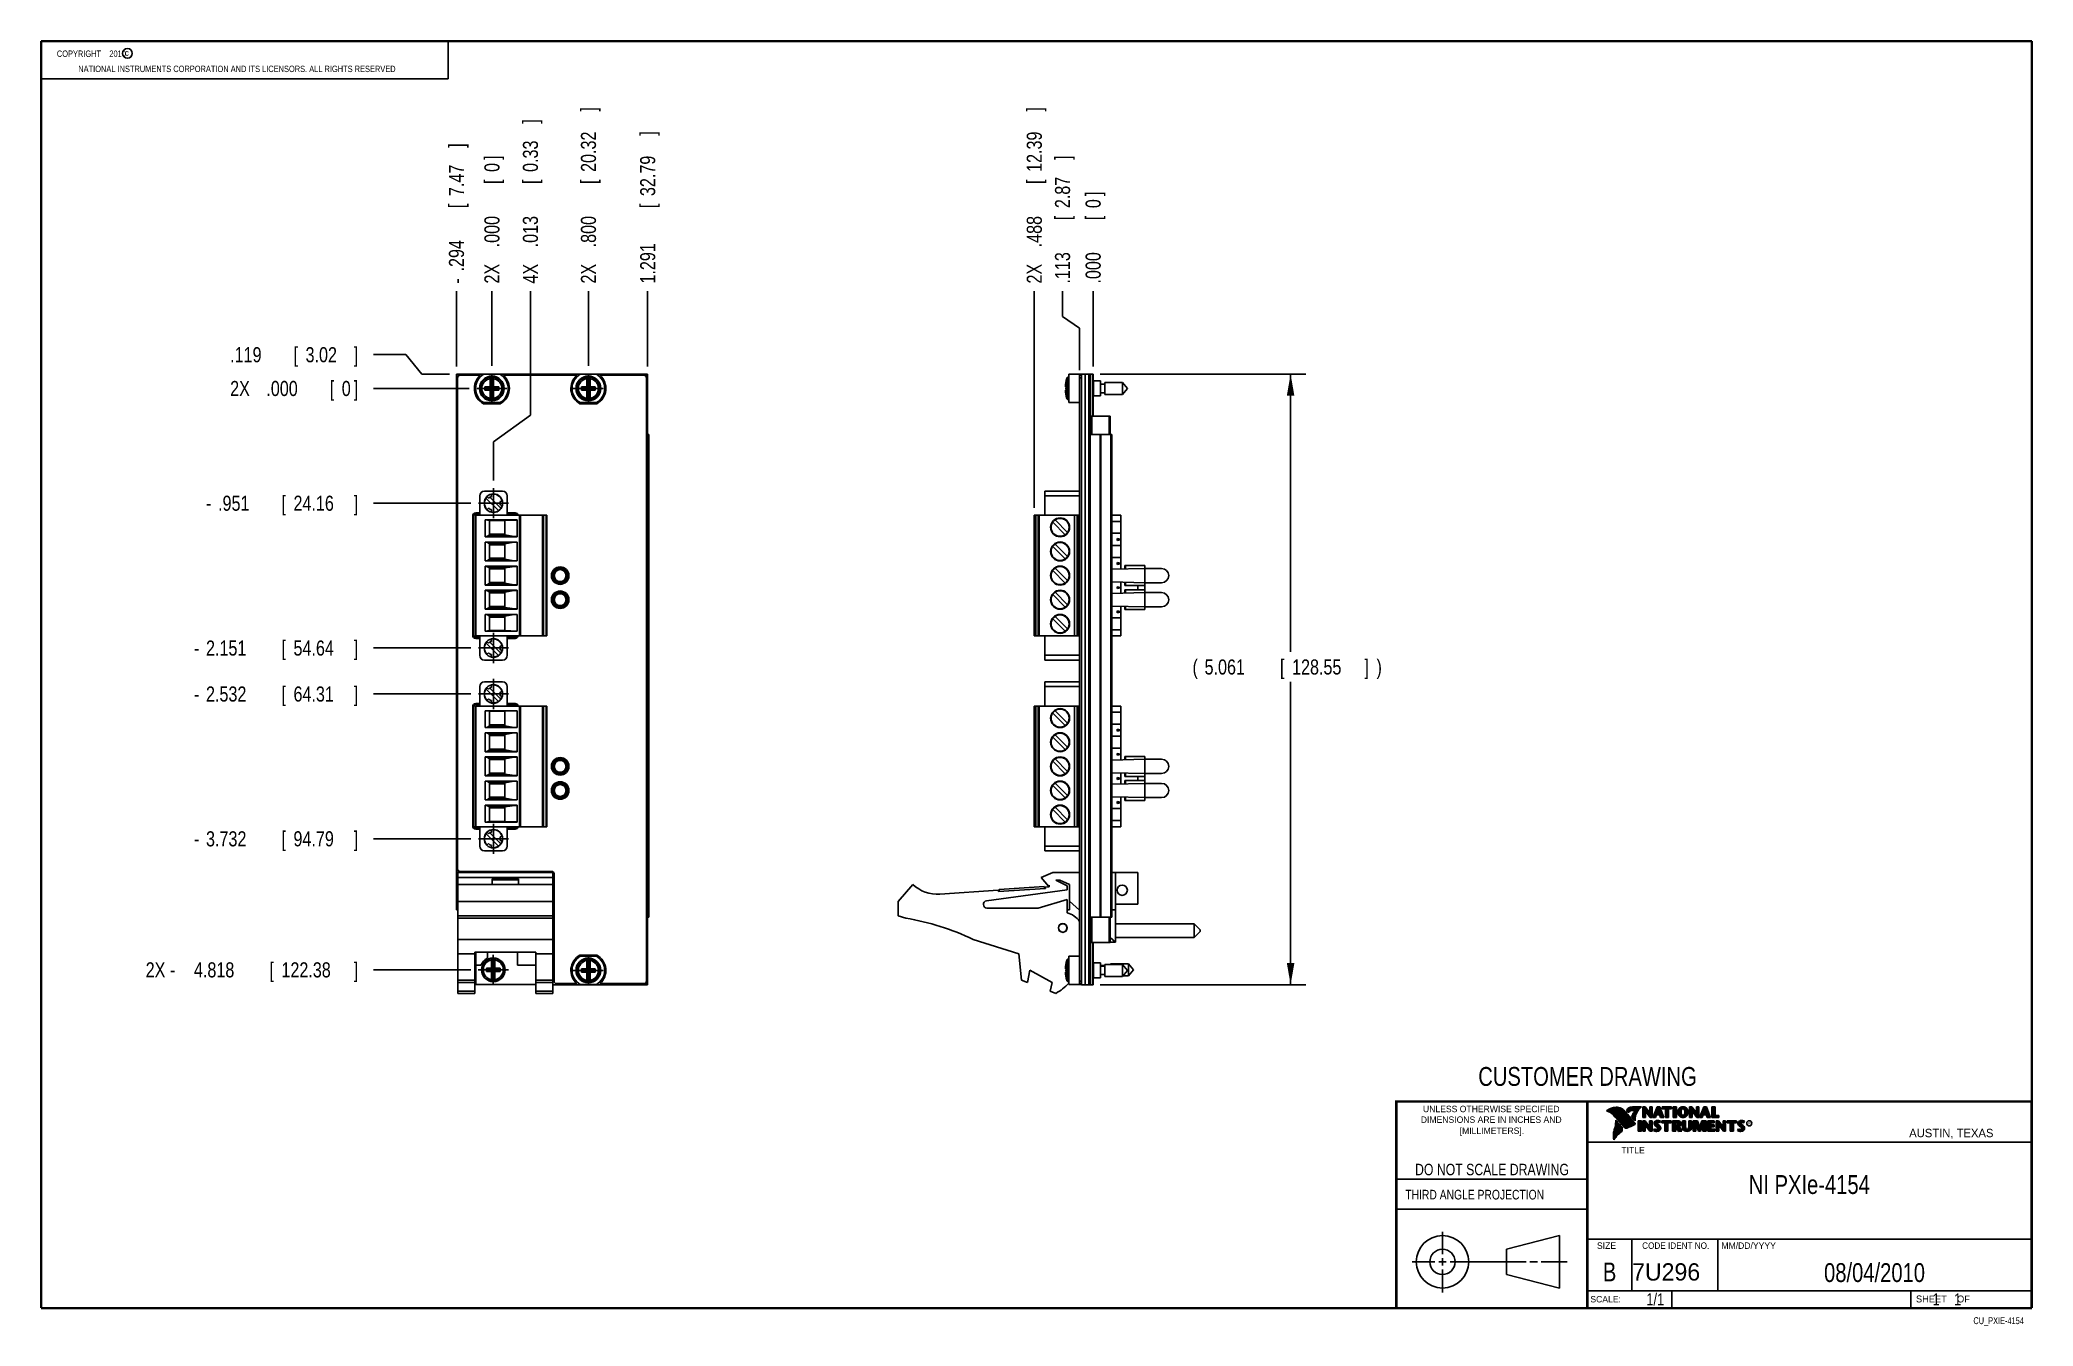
# Model space of a CAD drawing. Header units: inches. Extents: x 0.2 to 16.8, y 0.1 to 10.8.
import ezdxf
from ezdxf.enums import TextEntityAlignment as Align

# ---------------------------------------------------------------- set-up
doc = ezdxf.new("R2010")
doc.units = ezdxf.units.IN
doc.header["$LTSCALE"] = 0.935
doc.header["$MEASUREMENT"] = 0
doc.linetypes.add('CENTER', pattern=[0.6, 0.375, -0.075, 0.075, -0.075])
doc.layers.get('0').update_dxf_attribs({"linetype": 'CONTINUOUS'})
doc.layers.add('DEFAULT_1', color=7, linetype='CENTER')
doc.layers.add('DIMENSIONS', color=7, linetype='CONTINUOUS')
doc.styles.get("Standard").update_dxf_attribs({"font": 'txt', "width": 0.8})
doc.dimstyles.new('DIMSTYLE_1', dxfattribs={"dimtxt": 0.125, "dimasz": 0.18, "dimexe": 0.18, "dimexo": 0.0625, "dimgap": 0.09, "dimtad": 0, "dimtih": 1, "dimtoh": 1, "dimdec": 3, "dimzin": 4, "dimdsep": 46, "dimtxsty": 'STANDARD', "dimblk": '_FILLED', "dimblk1": '_FILLED', "dimblk2": '_FILLED', "dimcen": 0.09, "dimadec": 0, "dimazin": 0, "dimtp": 0.01, "dimtm": 0.01, "dimtfac": 1, "dimtdec": 3, "dimtofl": 0, "dimtmove": 0, "dimatfit": 3, "dimldrblk": '_FILLED', "dimfxl": 1, "dimtolj": 1, "dimtzin": 4, "dimarcsym": 0})
doc.dimstyles.new('DIMSTYLE_2', dxfattribs={"dimtxt": 0.125, "dimasz": 0.18, "dimexe": 0.18, "dimexo": 0.0625, "dimgap": 0.09, "dimtad": 0, "dimtih": 1, "dimtoh": 1, "dimdec": 3, "dimzin": 4, "dimdsep": 46, "dimtxsty": 'STANDARD', "dimblk": '_FILLED', "dimblk1": '_FILLED', "dimblk2": '_FILLED', "dimcen": 0.09, "dimadec": 0, "dimazin": 0, "dimtp": 0.01, "dimtm": 0.01, "dimtfac": 1, "dimtdec": 3, "dimtofl": 0, "dimtmove": 0, "dimatfit": 3, "dimldrblk": '_FILLED', "dimfxl": 1, "dimtolj": 1, "dimtzin": 4, "dimarcsym": 0})

msp = doc.modelspace()

# ---------------------------------------------------------------- texts
at = {"color": 2, "linetype": 'CONTINUOUS', "width": 0.8}
for s, height, p in [('c', 0.053, (0.946, 10.6363)), ('NATIONAL INSTRUMENTS CORPORATION AND ITS LICENSORS. ALL RIGHTS RESERVED', 0.053, (0.5583, 10.5016)), ('THIRD ANGLE PROJECTION', 0.08, (11.5564, 1.1584))]:
    msp.add_text(s, height=height, dxfattribs=at).set_placement(p)
at = {"color": 7, "linetype": 'CONTINUOUS', "width": 0.8}
for s, height, p in [('CUSTOMER DRAWING', 0.15625, (13.0668, 2.1001)), ('DO NOT SCALE DRAWING', 0.095, (12.2754, 1.3592)), ('B', 0.1562, (13.2497, 0.4798))]:
    msp.add_text(s, height=height, dxfattribs=at).set_placement(p, align=Align.CENTER)
at = {"color": 2, "linetype": 'CONTINUOUS'}
for s, p in [('DIMENSIONS ARE IN INCHES AND', (12.2688, 1.7933)), ('UNLESS OTHERWISE SPECIFIED', (12.2688, 1.8819)), ('[MILLIMETERS].', (12.2746, 1.7015))]:
    msp.add_text(s, height=0.053254, dxfattribs=at).set_placement(p, align=Align.CENTER)
for s, height, p in [('R', 0.0217, (14.3971, 1.7782)), ('AUSTIN, TEXAS', 0.069617, (15.7327, 1.6745)), ('TITLE', 0.05325, (13.3474, 1.5397)), ('SIZE', 0.05325, (13.1451, 0.7494)), ('MM/DD/YYYY', 0.05325, (14.1765, 0.7494)), ('SCALE:', 0.05325, (13.0904, 0.3053)), ('SHEET    OF', 0.057262, (15.7892, 0.3052))]:
    msp.add_text(s, height=height, dxfattribs=at).set_placement(p)
at = {"color": 2, "linetype": 'CONTINUOUS', "width": 0.95}
msp.add_text('CODE IDENT NO.', height=0.053254, dxfattribs=at).set_placement((13.7978, 0.7494), align=Align.CENTER)
at = {"color": 7, "linetype": 'CONTINUOUS'}
msp.add_text('7U296', height=0.14316, dxfattribs=at).set_placement((13.4363, 0.4866))
at = {"color": 7, "linetype": 'CONTINUOUS', "width": 0.8}
msp.add_text('1/1', height=0.1, dxfattribs=at).set_placement((13.7025, 0.2805), align=Align.RIGHT)
at = {"color": 2, "linetype": 'CONTINUOUS', "width": 0.8}
msp.add_text('CU_PXIE-4154', height=0.057262, dxfattribs=at).set_placement((16.6837, 0.1254), align=Align.RIGHT)
at = {"color": 2, "linetype": 'CONTINUOUS', "insert": (0.3125, 10.6805), "char_height": 0.053, "width": 0.8904, "attachment_point": 1}
msp.add_mtext('    COPYRIGHT    2010', dxfattribs=at)
at = {"color": 7, "linetype": 'CONTINUOUS'}
for s, insert, char_height, width, attachment_point in [('NI PXIe-4154\\P ', (14.9051, 1.3603), 0.15625, 1.5, 2), ('08/04/2010 ', (15.4455, 0.6307), 0.15625, 1.375, 2), ('    1    1', (15.8075, 0.3805), 0.1, 0.8, 1)]:
    msp.add_mtext(s, dxfattribs=dict(at, insert=insert, char_height=char_height, width=width, attachment_point=attachment_point))

# ---------------------------------------------------------------- blocks, each defined once
blk = doc.blocks.new('*D0')
at = {"layer": 'DIMENSIONS', "color": 2, "linetype": 'CONTINUOUS'}
for p, q in [((3.273, 8.16), (3.005, 8.16)), ((3.406, 7.999), (3.273, 8.16)), ((3.635, 7.999), (3.406, 7.999))]:
    blk.add_line(p, q, dxfattribs=at)
at = {"layer": 'DIMENSIONS', "color": 2, "linetype": 'CONTINUOUS', "width": 0.8}
for s, p in [('.119', (1.817, 8.097)), ('[', (2.342, 8.097)), ('3.02', (2.442, 8.097)), (']', (2.842, 8.097))]:
    blk.add_text(s, height=0.125, dxfattribs=at).set_placement(p)
blk = doc.blocks.new('_FILLED')
at = {"color": 0, "linetype": 'BYBLOCK'}
blk.add_solid([(0, 0), (-1, 0.174), (-1, -0.174)], dxfattribs=at)
blk = doc.blocks.new('*D1')
at = {"layer": 'DIMENSIONS', "color": 2, "linetype": 'CONTINUOUS'}
blk.add_line((3.812, 6.929), (3.005, 6.929), dxfattribs=at)
at = {"layer": 'DIMENSIONS', "color": 2, "linetype": 'CONTINUOUS', "width": 0.8}
for s, p in [('.951', (1.717, 6.866)), ('[', (2.242, 6.866)), ('24.16', (2.342, 6.866)), (']', (2.842, 6.866)), ('-', (1.617, 6.866))]:
    blk.add_text(s, height=0.125, dxfattribs=at).set_placement(p)
blk = doc.blocks.new('*D2')
at = {"layer": 'DIMENSIONS', "color": 2, "linetype": 'CONTINUOUS'}
blk.add_line((3.812, 5.729), (3.005, 5.729), dxfattribs=at)
at = {"layer": 'DIMENSIONS', "color": 2, "linetype": 'CONTINUOUS', "width": 0.8}
for s, p in [('2.151', (1.617, 5.666)), ('[', (2.242, 5.666)), ('54.64', (2.342, 5.666)), (']', (2.842, 5.666)), ('-', (1.517, 5.666))]:
    blk.add_text(s, height=0.125, dxfattribs=at).set_placement(p)
blk = doc.blocks.new('*D3')
at = {"layer": 'DIMENSIONS', "color": 2, "linetype": 'CONTINUOUS'}
blk.add_line((3.812, 5.348), (3.005, 5.348), dxfattribs=at)
at = {"layer": 'DIMENSIONS', "color": 2, "linetype": 'CONTINUOUS', "width": 0.8}
for s, p in [('-', (1.517, 5.285)), ('2.532', (1.617, 5.285)), ('[', (2.242, 5.285)), ('64.31', (2.342, 5.285)), (']', (2.842, 5.285))]:
    blk.add_text(s, height=0.125, dxfattribs=at).set_placement(p)
blk = doc.blocks.new('*D4')
at = {"layer": 'DIMENSIONS', "color": 2, "linetype": 'CONTINUOUS'}
blk.add_line((3.812, 4.148), (3.005, 4.148), dxfattribs=at)
at = {"layer": 'DIMENSIONS', "color": 2, "linetype": 'CONTINUOUS', "width": 0.8}
for s, p in [('-', (1.517, 4.085)), ('3.732', (1.617, 4.085)), ('[', (2.242, 4.085)), ('94.79', (2.342, 4.085)), (']', (2.842, 4.085))]:
    blk.add_text(s, height=0.125, dxfattribs=at).set_placement(p)
blk = doc.blocks.new('*D5')
at = {"layer": 'DIMENSIONS', "color": 2, "linetype": 'CONTINUOUS'}
blk.add_line((3.811, 3.062), (3.005, 3.062), dxfattribs=at)
at = {"layer": 'DIMENSIONS', "color": 2, "linetype": 'CONTINUOUS', "width": 0.8}
for s, p in [('2X -', (1.117, 2.999)), ('4.818', (1.517, 2.999)), ('[', (2.142, 2.999)), ('122.38', (2.242, 2.999)), (']', (2.842, 2.999))]:
    blk.add_text(s, height=0.125, dxfattribs=at).set_placement(p)
blk = doc.blocks.new('*D6')
at = {"layer": 'DIMENSIONS', "color": 2, "linetype": 'CONTINUOUS'}
blk.add_line((3.799, 7.88), (3.005, 7.88), dxfattribs=at)
at = {"layer": 'DIMENSIONS', "color": 2, "linetype": 'CONTINUOUS', "width": 0.8}
for s, p in [('2X ', (1.817, 7.817)), ('.000', (2.117, 7.817)), ('[', (2.642, 7.817)), ('0', (2.742, 7.817)), (']', (2.842, 7.817))]:
    blk.add_text(s, height=0.125, dxfattribs=at).set_placement(p)
blk = doc.blocks.new('*D7')
at = {"layer": 'DIMENSIONS', "color": 2, "linetype": 'CONTINUOUS'}
blk.add_line((3.692, 8.061), (3.692, 8.686), dxfattribs=at)
at = {"layer": 'DIMENSIONS', "color": 2, "linetype": 'CONTINUOUS', "width": 0.8}
for s, p in [(']', (3.755, 9.874)), ('7.47', (3.755, 9.474)), ('[', (3.755, 9.374)), ('.294', (3.755, 8.849)), ('-', (3.755, 8.749))]:
    blk.add_text(s, height=0.125, rotation=90, dxfattribs=at).set_placement(p)
blk = doc.blocks.new('*D8')
at = {"layer": 'DIMENSIONS', "color": 2, "linetype": 'CONTINUOUS'}
blk.add_line((4.786, 8.067), (4.786, 8.686), dxfattribs=at)
at = {"layer": 'DIMENSIONS', "color": 2, "linetype": 'CONTINUOUS', "width": 0.8}
for s, p in [(']', (4.849, 10.174)), ('20.32', (4.849, 9.674)), ('[', (4.849, 9.574)), ('.800', (4.849, 9.049)), ('2X ', (4.849, 8.749))]:
    blk.add_text(s, height=0.125, rotation=90, dxfattribs=at).set_placement(p)
blk = doc.blocks.new('*D9')
at = {"layer": 'DIMENSIONS', "color": 2, "linetype": 'CONTINUOUS'}
blk.add_line((5.277, 8.061), (5.277, 8.686), dxfattribs=at)
at = {"layer": 'DIMENSIONS', "color": 2, "linetype": 'CONTINUOUS', "width": 0.8}
for s, p in [(']', (5.34, 9.974)), ('32.79', (5.34, 9.474)), ('[', (5.34, 9.374)), ('1.291', (5.34, 8.749))]:
    blk.add_text(s, height=0.125, rotation=90, dxfattribs=at).set_placement(p)
blk = doc.blocks.new('*D10')
at = {"layer": 'DIMENSIONS', "color": 2, "linetype": 'CONTINUOUS'}
for p, q in [((4.305, 7.658), (4.305, 8.686)), ((3.999, 7.436), (4.305, 7.658)), ((3.999, 7.116), (3.999, 7.436))]:
    blk.add_line(p, q, dxfattribs=at)
at = {"layer": 'DIMENSIONS', "color": 2, "linetype": 'CONTINUOUS', "width": 0.8}
for s, p in [(']', (4.368, 10.074)), ('0.33', (4.368, 9.674)), ('[', (4.368, 9.574)), ('.013', (4.368, 9.049)), ('4X ', (4.368, 8.749))]:
    blk.add_text(s, height=0.125, rotation=90, dxfattribs=at).set_placement(p)
blk = doc.blocks.new('*D11')
at = {"layer": 'DIMENSIONS', "color": 2, "linetype": 'CONTINUOUS'}
blk.add_line((3.986, 8.067), (3.986, 8.686), dxfattribs=at)
at = {"layer": 'DIMENSIONS', "color": 2, "linetype": 'CONTINUOUS', "width": 0.8}
for s, p in [(']', (4.049, 9.774)), ('[', (4.049, 9.574)), ('0', (4.049, 9.674)), ('.000', (4.049, 9.049)), ('2X ', (4.049, 8.749))]:
    blk.add_text(s, height=0.125, rotation=90, dxfattribs=at).set_placement(p)
blk = doc.blocks.new('*D12')
at = {"layer": 'DIMENSIONS', "color": 2, "linetype": 'CONTINUOUS'}
for p, q in [((9.027, 7.999), (10.731, 7.999)), ((10.606, 7.999), (10.606, 5.697)), ((10.606, 2.938), (10.606, 5.447)), ((9.027, 2.938), (10.731, 2.938))]:
    blk.add_line(p, q, dxfattribs=at)
at = {"layer": 'DIMENSIONS', "color": 2, "linetype": 'CONTINUOUS', "xscale": 0.18, "yscale": 0.18, "zscale": 0.18}
for p, rotation in [((10.606, 7.999), 90), ((10.606, 2.938), 270)]:
    blk.add_blockref('_FILLED', p, dxfattribs=dict(at, rotation=rotation))
at = {"layer": 'DIMENSIONS', "color": 2, "linetype": 'CONTINUOUS', "width": 0.8}
for s, p in [('(', (9.793, 5.509)), ('5.061', (9.893, 5.509)), ('[', (10.518, 5.509)), ('128.55', (10.618, 5.509)), (']', (11.218, 5.509)), (')', (11.318, 5.509))]:
    blk.add_text(s, height=0.125, dxfattribs=at).set_placement(p)
blk = doc.blocks.new('*D13')
at = {"layer": 'DIMENSIONS', "color": 2, "linetype": 'CONTINUOUS'}
for p, q in [((8.715, 8.477), (8.715, 8.686)), ((8.857, 8.38), (8.715, 8.477)), ((8.857, 8.031), (8.857, 8.38))]:
    blk.add_line(p, q, dxfattribs=at)
at = {"layer": 'DIMENSIONS', "color": 2, "linetype": 'CONTINUOUS', "width": 0.8}
for s, p in [(']', (8.778, 9.774)), ('2.87', (8.778, 9.374)), ('[', (8.778, 9.274)), ('.113', (8.778, 8.749))]:
    blk.add_text(s, height=0.125, rotation=90, dxfattribs=at).set_placement(p)
blk = doc.blocks.new('*D14')
at = {"layer": 'DIMENSIONS', "color": 2, "linetype": 'CONTINUOUS'}
blk.add_line((8.482, 6.891), (8.482, 8.686), dxfattribs=at)
at = {"layer": 'DIMENSIONS', "color": 2, "linetype": 'CONTINUOUS', "width": 0.8}
for s, p in [(']', (8.544, 10.174)), ('12.39', (8.544, 9.674)), ('[', (8.544, 9.574)), ('.488', (8.544, 9.049)), ('2X ', (8.544, 8.749))]:
    blk.add_text(s, height=0.125, rotation=90, dxfattribs=at).set_placement(p)
blk = doc.blocks.new('*D15')
at = {"layer": 'DIMENSIONS', "color": 2, "linetype": 'CONTINUOUS'}
blk.add_line((8.97, 8.061), (8.97, 8.686), dxfattribs=at)
at = {"layer": 'DIMENSIONS', "color": 2, "linetype": 'CONTINUOUS', "width": 0.8}
for s, p in [(']', (9.032, 9.474)), ('0', (9.032, 9.374)), ('[', (9.032, 9.274)), ('.000', (9.032, 8.749))]:
    blk.add_text(s, height=0.125, rotation=90, dxfattribs=at).set_placement(p)

# ---------------------------------------------------------------- dimensions: what is measured, and where the dimension line sits
at = {"layer": 'DIMENSIONS', "color": 2, "linetype": 'CONTINUOUS'}
for feature_location, offset, dtype, origin, text, picture, middle in [((4.7861, 8.0674), (0, 0.6189), 1, (3.9861, 8.0049), '2X <>', '*D8', (4.7861, 9.5113)), ((3.9991154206, 7.1164442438), (0.3060549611, 1.5699), 0, (3.9861154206, 8.0049442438), '4X <>', '*D10', (4.3051703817, 9.4613442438)), ((8.4819, 6.8913), (0, 1.795), 1, (8.9696, 7.9988), '2X <>', '*D14', (8.4819, 9.5113)), ((3.6921, 8.0613), (0, 0.625), 1, (3.9861, 8.0049), '-<>', '*D7', (3.6921, 9.3613)), ((3.9861154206, 8.0674442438), (0, 0.6189), 1, (3.9861154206, 8.0049442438), '2X <>', '*D11', (3.9861154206, 9.3113442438)), ((3.7985154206, 7.8798442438), (-0.7939, 0), 0, (3.8610154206, 7.8798442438), '2X <>', '*D6', (2.3796154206, 7.8798442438)), ((3.8105, 3.0618), (-0.8059, 0), 0, (3.861, 7.8798), '2X -<>', '*D5', (2.0296, 3.0618)), ((3.8115, 5.7288), (-0.8069, 0), 0, (3.861, 7.8798), '-<>', '*D2', (2.2296, 5.7288)), ((3.8115, 5.3478), (-0.8069, 0), 0, (3.861, 7.8798), '-<>', '*D3', (2.2296, 5.3478)), ((3.8115, 4.1478), (-0.8069, 0), 0, (3.861, 7.8798), '-<>', '*D4', (2.2296, 4.1478)), ((3.8115, 6.9288), (-0.8069, 0), 0, (3.861, 7.8798), '-<>', '*D1', (2.2796, 6.9288))]:
    dim = msp.add_ordinate_dim(feature_location=feature_location, offset=offset, dtype=dtype, origin=origin, text=text, dimstyle='DIMSTYLE_1', dxfattribs=at)
    dim.commit()
    dim.dimension.update_dxf_attribs({"geometry": picture, "text_midpoint": middle})
for feature_location, offset, dtype, origin, picture, middle in [((5.2771, 8.0613), (0, 0.625), 1, (3.9861, 8.0049), '*D9', (5.2771, 9.4113)), ((8.8566467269, 8.0313442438), (-0.141153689, 0.655), 0, (8.9696467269, 7.9988442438), '*D13', (8.7154930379, 9.3113442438)), ((8.9696467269, 8.0613442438), (0, 0.625), 1, (8.9696467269, 7.9988442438), '*D15', (8.9696467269, 9.1613442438)), ((3.6346, 7.9988), (-0.63, 0.1607), 0, (3.861, 7.8798), '*D0', (2.3796, 8.1595))]:
    dim = msp.add_ordinate_dim(feature_location=feature_location, offset=offset, dtype=dtype, origin=origin, dimstyle='DIMSTYLE_1', dxfattribs=at)
    dim.commit()
    dim.dimension.update_dxf_attribs({"geometry": picture, "text_midpoint": middle})
dim = msp.add_linear_dim(base=(10.6056, 2.9378), p1=(9.0271, 7.9988), p2=(9.0271, 2.9378), angle=270, text='(<>)', dimstyle='DIMSTYLE_2', dxfattribs=at)
dim.commit()
dim.dimension.update_dxf_attribs({"geometry": '*D12', "text_midpoint": (10.6056, 5.572), "dimtype": 160})

# ---------------------------------------------------------------- linework, layer by layer
at = {"color": 2, "linetype": 'CONTINUOUS'}
for p, q in [((0.25, 10.7586), (3.625, 10.7586)), ((0.25, 10.7586), (0.25, 10.4456)), ((3.625, 10.7586), (3.625, 10.4456)), ((0.25, 10.4456), (3.625, 10.4456)), ((13.0652, 1.9695), (16.745, 1.9695)), ((13.0652, 1.9695), (13.0652, 0.2605)), ((13.2311, 1.8934), (13.2311, 1.8949)), ((13.2347, 1.8921), (13.2347, 1.8972)), ((13.2382, 1.8907), (13.2382, 1.8994)), ((13.2418, 1.8892), (13.2418, 1.9015)), ((13.2453, 1.8876), (13.2453, 1.9035)), ((13.2489, 1.8858), (13.2489, 1.9054)), ((13.2524, 1.8839), (13.2524, 1.9069)), ((13.256, 1.8818), (13.256, 1.9084)), ((13.2596, 1.8796), (13.2596, 1.9098)), ((13.2631, 1.8772), (13.2631, 1.9111)), ((13.2667, 1.8747), (13.2667, 1.9124)), ((13.2702, 1.872), (13.2702, 1.9135)), ((13.2738, 1.869), (13.2738, 1.9146)), ((13.2773, 1.8658), (13.2773, 1.9155)), ((13.2809, 1.8624), (13.2809, 1.9164)), ((13.2844, 1.8587), (13.2844, 1.9173)), ((13.288, 1.8549), (13.288, 1.9181)), ((13.2915, 1.851), (13.2915, 1.9188)), ((13.2951, 1.8471), (13.2951, 1.9194)), ((13.2987, 1.8431), (13.2987, 1.9198)), ((13.3022, 1.8391), (13.3022, 1.92)), ((13.3058, 1.8351), (13.3058, 1.9201)), ((13.3093, 1.8311), (13.3093, 1.9201)), ((13.3129, 1.827), (13.3129, 1.9199)), ((13.3164, 1.8229), (13.3164, 1.9196)), ((13.32, 1.8188), (13.32, 1.9192)), ((13.3235, 1.8146), (13.3235, 1.9186)), ((13.3271, 1.8104), (13.3271, 1.9179)), ((13.3306, 1.8062), (13.3306, 1.9172)), ((13.3342, 1.802), (13.3342, 1.9163)), ((13.3378, 1.7978), (13.3378, 1.9151)), ((13.3413, 1.7937), (13.3413, 1.9138)), ((13.3449, 1.7897), (13.3449, 1.9122)), ((13.3484, 1.7856), (13.3484, 1.9103)), ((13.352, 1.7817), (13.352, 1.9081)), ((13.3555, 1.7778), (13.3555, 1.9055)), ((13.3591, 1.7739), (13.3591, 1.9026)), ((13.3626, 1.7701), (13.3626, 1.8991)), ((13.3662, 1.7663), (13.3662, 1.8952)), ((13.3697, 1.7625), (13.3697, 1.8915)), ((13.3733, 1.7588), (13.3733, 1.8878)), ((13.3769, 1.7556), (13.3769, 1.8841)), ((13.3804, 1.7529), (13.3804, 1.8803)), ((13.384, 1.7512), (13.384, 1.8766)), ((13.3875, 1.7509), (13.3875, 1.8728)), ((13.4022, 1.878), (13.3901, 1.8922)), ((13.3911, 1.7518), (13.3911, 1.8691)), ((13.4029, 1.881), (13.3927, 1.893)), ((13.3946, 1.8908), (13.3946, 1.8999)), ((13.3946, 1.7533), (13.3946, 1.8653)), ((13.3982, 1.8866), (13.3982, 1.9062)), ((13.3982, 1.7548), (13.3982, 1.8615)), ((13.4017, 1.8824), (13.4017, 1.9101)), ((13.4017, 1.7563), (13.4017, 1.8574)), ((13.4053, 1.8823), (13.4053, 1.9129)), ((13.4053, 1.7578), (13.4053, 1.8531)), ((13.4088, 1.8844), (13.4088, 1.915)), ((13.4088, 1.7593), (13.4088, 1.8488)), ((13.4124, 1.887), (13.4124, 1.9167)), ((13.4124, 1.7609), (13.4124, 1.8445)), ((13.4159, 1.89), (13.4159, 1.9182)), ((13.4159, 1.7625), (13.4159, 1.8402)), ((13.4195, 1.8937), (13.4195, 1.9193)), ((13.4195, 1.7641), (13.4195, 1.8359)), ((13.4231, 1.8964), (13.4231, 1.9203)), ((13.4231, 1.7657), (13.4231, 1.8316)), ((13.4266, 1.8982), (13.4266, 1.9209)), ((13.4266, 1.7674), (13.4266, 1.8273)), ((13.4302, 1.8995), (13.4302, 1.9214)), ((13.4302, 1.7691), (13.4302, 1.823)), ((13.4414, 1.8328), (13.4319, 1.8437)), ((13.4337, 1.8997), (13.4337, 1.922)), ((13.4337, 1.7708), (13.4337, 1.8187)), ((13.4433, 1.8344), (13.4349, 1.844)), ((13.4373, 1.8991), (13.4373, 1.9224)), ((13.4373, 1.8413), (13.4373, 1.8491)), ((13.4408, 1.898), (13.4408, 1.9228)), ((13.4408, 1.8372), (13.4408, 1.8572)), ((13.4444, 1.8972), (13.4444, 1.9231)), ((13.4444, 1.8331), (13.4444, 1.8665)), ((13.4479, 1.8969), (13.4479, 1.9234)), ((13.4479, 1.8288), (13.4479, 1.873)), ((13.4515, 1.8966), (13.4515, 1.9236)), ((13.4515, 1.8247), (13.4515, 1.8764)), ((13.4529, 1.9261), (13.5132, 1.9271)), ((13.453, 1.9236), (13.5067, 1.9245)), ((13.455, 1.8965), (13.455, 1.9237)), ((13.455, 1.8207), (13.455, 1.878)), ((13.4586, 1.8964), (13.4586, 1.9237)), ((13.4586, 1.8303), (13.4586, 1.879)), ((13.4622, 1.8957), (13.4622, 1.9238)), ((13.4622, 1.8535), (13.4622, 1.8795)), ((13.4657, 1.8935), (13.4657, 1.9238)), ((13.4657, 1.8636), (13.4657, 1.8798)), ((13.4693, 1.872), (13.4693, 1.9239)), ((13.4728, 1.8794), (13.4728, 1.9239)), ((13.4764, 1.8859), (13.4764, 1.924)), ((13.4799, 1.8919), (13.4799, 1.924)), ((13.4835, 1.8973), (13.4835, 1.9241)), ((13.487, 1.9023), (13.487, 1.9242)), ((13.4906, 1.9069), (13.4906, 1.9242)), ((13.4941, 1.9112), (13.4941, 1.9243)), ((13.4977, 1.9153), (13.4977, 1.9243)), ((13.5013, 1.9191), (13.5013, 1.9244)), ((13.5261, 1.9263), (13.5451, 1.9263)), ((13.5261, 1.839), (13.5261, 1.9263)), ((13.5466, 1.839), (13.5261, 1.839)), ((13.5286, 1.9237), (13.5439, 1.9237)), ((13.5286, 1.8415), (13.5286, 1.9237)), ((13.5441, 1.8415), (13.5286, 1.8415)), ((13.5332, 1.8415), (13.5332, 1.9237)), ((13.5367, 1.8415), (13.5367, 1.9237)), ((13.5402, 1.8415), (13.5402, 1.9237)), ((13.5441, 1.8976), (13.5437, 1.9237)), ((13.5439, 1.9237), (13.5854, 1.869)), ((13.5873, 1.8415), (13.5441, 1.8976)), ((13.5441, 1.8976), (13.5441, 1.8415)), ((13.5451, 1.9263), (13.5829, 1.8765)), ((13.586, 1.839), (13.5466, 1.8902)), ((13.5466, 1.8902), (13.5466, 1.839)), ((13.5471, 1.8936), (13.5471, 1.9194)), ((13.5506, 1.8891), (13.5506, 1.9149)), ((13.5541, 1.8846), (13.5541, 1.9103)), ((13.5576, 1.8801), (13.5576, 1.9057)), ((13.561, 1.8756), (13.561, 1.9011)), ((13.5645, 1.8711), (13.5645, 1.8965)), ((13.568, 1.8665), (13.568, 1.8919)), ((13.5715, 1.862), (13.5715, 1.8874)), ((13.575, 1.8575), (13.575, 1.8828)), ((13.5784, 1.853), (13.5784, 1.8782)), ((13.5819, 1.8485), (13.5819, 1.8736)), ((13.5829, 1.9263), (13.6036, 1.9263)), ((13.5829, 1.8765), (13.5829, 1.9263)), ((13.5854, 1.9237), (13.6011, 1.9237)), ((13.5854, 1.869), (13.5854, 1.9237)), ((13.5854, 1.844), (13.5854, 1.869)), ((13.6036, 1.839), (13.586, 1.839)), ((13.6011, 1.8415), (13.5873, 1.8415)), ((13.5889, 1.8415), (13.5889, 1.9237)), ((13.5923, 1.8415), (13.5923, 1.9237)), ((13.5958, 1.8415), (13.5958, 1.9237)), ((13.5993, 1.8415), (13.5993, 1.9237)), ((13.6011, 1.9237), (13.6011, 1.8415)), ((13.6036, 1.9263), (13.6036, 1.839)), ((13.6088, 1.839), (13.6444, 1.9262)), ((13.6294, 1.839), (13.6088, 1.839)), ((13.6125, 1.8415), (13.6461, 1.9237)), ((13.6277, 1.8415), (13.6125, 1.8415)), ((13.6167, 1.8415), (13.6167, 1.8516)), ((13.6201, 1.8415), (13.6201, 1.8601)), ((13.6236, 1.8415), (13.6236, 1.8686)), ((13.6271, 1.8415), (13.6271, 1.8771)), ((13.6361, 1.8623), (13.6277, 1.8415)), ((13.6378, 1.8598), (13.6294, 1.839)), ((13.6306, 1.8486), (13.6306, 1.8857)), ((13.634, 1.8573), (13.634, 1.8942)), ((13.6665, 1.8623), (13.6361, 1.8623)), ((13.6375, 1.8623), (13.6375, 1.9027)), ((13.6647, 1.8598), (13.6378, 1.8598)), ((13.6388, 1.8711), (13.65, 1.9073)), ((13.6639, 1.8711), (13.6388, 1.8711)), ((13.641, 1.8781), (13.641, 1.9112)), ((13.641, 1.8623), (13.641, 1.8711)), ((13.6423, 1.8736), (13.6519, 1.9048)), ((13.6606, 1.8736), (13.6423, 1.8736)), ((13.6444, 1.9262), (13.6664, 1.9262)), ((13.6445, 1.8893), (13.6445, 1.9197)), ((13.6445, 1.8623), (13.6445, 1.8711)), ((13.6461, 1.9237), (13.6647, 1.9237)), ((13.6479, 1.9006), (13.6479, 1.9237)), ((13.6479, 1.8623), (13.6479, 1.8711)), ((13.65, 1.9073), (13.6541, 1.9073)), ((13.6514, 1.9073), (13.6514, 1.9237)), ((13.6514, 1.8623), (13.6514, 1.8711)), ((13.6519, 1.9048), (13.6521, 1.9048)), ((13.6521, 1.9048), (13.6606, 1.8736)), ((13.6541, 1.9073), (13.6639, 1.8711)), ((13.6549, 1.9043), (13.6549, 1.9237)), ((13.6549, 1.8623), (13.6549, 1.8711)), ((13.6584, 1.8915), (13.6584, 1.9237)), ((13.6584, 1.8623), (13.6584, 1.8711)), ((13.6618, 1.8787), (13.6618, 1.9237)), ((13.6618, 1.8623), (13.6618, 1.8711)), ((13.6647, 1.9237), (13.6959, 1.8415)), ((13.6717, 1.839), (13.6647, 1.8598)), ((13.6653, 1.8623), (13.6653, 1.922)), ((13.6664, 1.9262), (13.6995, 1.839)), ((13.6735, 1.8415), (13.6665, 1.8623)), ((13.6688, 1.8555), (13.6688, 1.9128)), ((13.6995, 1.839), (13.6717, 1.839)), ((13.6723, 1.8452), (13.6723, 1.9037)), ((13.6959, 1.8415), (13.6735, 1.8415)), ((13.6757, 1.8415), (13.6757, 1.8945)), ((13.6792, 1.8415), (13.6792, 1.8854)), ((13.6827, 1.8415), (13.6827, 1.8762)), ((13.6862, 1.8415), (13.6862, 1.8671)), ((13.6866, 1.9262), (13.7634, 1.9262)), ((13.6866, 1.9099), (13.6866, 1.9262)), ((13.7118, 1.9099), (13.6866, 1.9099)), ((13.6891, 1.9237), (13.7609, 1.9237)), ((13.6891, 1.9125), (13.6891, 1.9237)), ((13.7143, 1.9125), (13.6891, 1.9125)), ((13.6896, 1.8415), (13.6896, 1.8579)), ((13.6931, 1.9125), (13.6931, 1.9237)), ((13.6931, 1.8415), (13.6931, 1.8488)), ((13.6966, 1.9125), (13.6966, 1.9237)), ((13.7001, 1.9125), (13.7001, 1.9237)), ((13.7035, 1.9125), (13.7035, 1.9237)), ((13.707, 1.9125), (13.707, 1.9237)), ((13.7105, 1.9125), (13.7105, 1.9237)), ((13.7118, 1.839), (13.7118, 1.9099)), ((13.7382, 1.839), (13.7118, 1.839)), ((13.7143, 1.9125), (13.714, 1.9237)), ((13.7143, 1.8415), (13.7143, 1.9125)), ((13.7357, 1.8415), (13.7143, 1.8415)), ((13.7174, 1.8415), (13.7174, 1.9237)), ((13.7209, 1.8415), (13.7209, 1.9237)), ((13.7244, 1.8415), (13.7244, 1.9237)), ((13.7279, 1.8415), (13.7279, 1.9237)), ((13.7313, 1.8415), (13.7313, 1.9237)), ((13.7357, 1.9125), (13.7348, 1.9237)), ((13.7609, 1.9125), (13.7357, 1.9125)), ((13.7357, 1.9125), (13.7357, 1.8415)), ((13.7634, 1.9099), (13.7382, 1.9099)), ((13.7382, 1.9099), (13.7382, 1.839)), ((13.7383, 1.9125), (13.7383, 1.9237)), ((13.7418, 1.9125), (13.7418, 1.9237)), ((13.7452, 1.9125), (13.7452, 1.9237)), ((13.7487, 1.9125), (13.7487, 1.9237)), ((13.7522, 1.9125), (13.7522, 1.9237)), ((13.7557, 1.9125), (13.7557, 1.9237)), ((13.7591, 1.9125), (13.7591, 1.9237)), ((13.7609, 1.9237), (13.7609, 1.9125)), ((13.7634, 1.9262), (13.7634, 1.9099)), ((13.7768, 1.9262), (13.8031, 1.9262)), ((13.7768, 1.839), (13.7768, 1.9262)), ((13.8031, 1.839), (13.7768, 1.839)), ((13.7794, 1.9237), (13.8006, 1.9237)), ((13.7794, 1.8415), (13.7794, 1.9237)), ((13.8006, 1.8415), (13.7794, 1.8415)), ((13.7835, 1.8415), (13.7835, 1.9237)), ((13.787, 1.8415), (13.787, 1.9237)), ((13.7904, 1.8415), (13.7904, 1.9237)), ((13.7939, 1.8415), (13.7939, 1.9237)), ((13.7974, 1.8415), (13.7974, 1.9237)), ((13.8006, 1.9237), (13.8006, 1.8415)), ((13.8031, 1.9262), (13.8031, 1.839)), ((13.8154, 1.8853), (13.8155, 1.8871)), ((13.8154, 1.8834), (13.8154, 1.8853)), ((13.8154, 1.8816), (13.8154, 1.8834)), ((13.8155, 1.8797), (13.8154, 1.8816)), ((13.8155, 1.8871), (13.8157, 1.8889)), ((13.8157, 1.8779), (13.8155, 1.8797)), ((13.8157, 1.8889), (13.8159, 1.8907)), ((13.8159, 1.876), (13.8157, 1.8779)), ((13.8159, 1.8907), (13.8161, 1.8924)), ((13.8162, 1.8742), (13.8159, 1.876)), ((13.8161, 1.8924), (13.8165, 1.8941)), ((13.8166, 1.8724), (13.8162, 1.8742)), ((13.8165, 1.8941), (13.8169, 1.8958)), ((13.817, 1.8706), (13.8166, 1.8724)), ((13.8169, 1.8958), (13.8174, 1.8975)), ((13.8174, 1.8689), (13.817, 1.8706)), ((13.8174, 1.8975), (13.8179, 1.8991)), ((13.8179, 1.8672), (13.8174, 1.8689)), ((13.8179, 1.8991), (13.8185, 1.9006)), ((13.8179, 1.8852), (13.818, 1.8869)), ((13.8179, 1.8834), (13.8179, 1.8852)), ((13.818, 1.8817), (13.8179, 1.8834)), ((13.8185, 1.8655), (13.8179, 1.8672)), ((13.818, 1.8869), (13.8182, 1.8886)), ((13.8181, 1.8799), (13.818, 1.8817)), ((13.8182, 1.8781), (13.8181, 1.8799)), ((13.8182, 1.8886), (13.8184, 1.8903)), ((13.8184, 1.8764), (13.8182, 1.8781)), ((13.8184, 1.8903), (13.8186, 1.892)), ((13.8187, 1.8746), (13.8184, 1.8764)), ((13.8185, 1.9006), (13.8191, 1.9021)), ((13.8191, 1.8639), (13.8185, 1.8655)), ((13.8186, 1.892), (13.819, 1.8936)), ((13.8191, 1.8729), (13.8187, 1.8746)), ((13.819, 1.8936), (13.8193, 1.8952)), ((13.8191, 1.9021), (13.8198, 1.9036)), ((13.8194, 1.8712), (13.8191, 1.8729)), ((13.8198, 1.8623), (13.8191, 1.8639)), ((13.8193, 1.8952), (13.8198, 1.8967)), ((13.8199, 1.8696), (13.8194, 1.8712)), ((13.8198, 1.9036), (13.8206, 1.9051)), ((13.8198, 1.8967), (13.8203, 1.8982)), ((13.8205, 1.8607), (13.8198, 1.8623)), ((13.8204, 1.8679), (13.8199, 1.8696)), ((13.8203, 1.8982), (13.8208, 1.8997)), ((13.8209, 1.8664), (13.8204, 1.8679)), ((13.8213, 1.8592), (13.8205, 1.8607)), ((13.8206, 1.9051), (13.8214, 1.9065)), ((13.8208, 1.8997), (13.8214, 1.9011)), ((13.8209, 1.8664), (13.8208, 1.8997)), ((13.8215, 1.8648), (13.8209, 1.8664)), ((13.8221, 1.8578), (13.8213, 1.8592)), ((13.8214, 1.9065), (13.8223, 1.9079)), ((13.8214, 1.9011), (13.8221, 1.9025)), ((13.8221, 1.8633), (13.8215, 1.8648)), ((13.8221, 1.9025), (13.8228, 1.9038)), ((13.8228, 1.8619), (13.8221, 1.8633)), ((13.823, 1.8563), (13.8221, 1.8578)), ((13.8223, 1.9079), (13.8232, 1.9092)), ((13.8228, 1.9038), (13.8236, 1.9052)), ((13.8235, 1.8604), (13.8228, 1.8619)), ((13.8239, 1.855), (13.823, 1.8563)), ((13.8232, 1.9092), (13.8243, 1.9106)), ((13.8243, 1.8591), (13.8235, 1.8604)), ((13.8236, 1.9052), (13.8244, 1.9065)), ((13.8249, 1.8536), (13.8239, 1.855)), ((13.8243, 1.9106), (13.8253, 1.9119)), ((13.8243, 1.8591), (13.8244, 1.9065)), ((13.8251, 1.8577), (13.8243, 1.8591)), ((13.8244, 1.9065), (13.8253, 1.9077)), ((13.826, 1.8523), (13.8249, 1.8536)), ((13.826, 1.8564), (13.8251, 1.8577)), ((13.8253, 1.9119), (13.8265, 1.9132)), ((13.8253, 1.9077), (13.8262, 1.909)), ((13.8269, 1.8552), (13.826, 1.8564)), ((13.8271, 1.8511), (13.826, 1.8523)), ((13.8262, 1.909), (13.8273, 1.9102)), ((13.8265, 1.9132), (13.8276, 1.9144)), ((13.8279, 1.854), (13.8269, 1.8552)), ((13.8282, 1.8499), (13.8271, 1.8511)), ((13.8273, 1.9102), (13.8283, 1.9114)), ((13.8276, 1.9144), (13.8288, 1.9156)), ((13.8279, 1.854), (13.8283, 1.9114)), ((13.8289, 1.8528), (13.8279, 1.854)), ((13.8294, 1.8487), (13.8282, 1.8499)), ((13.8283, 1.9114), (13.8294, 1.9126)), ((13.8288, 1.9156), (13.8301, 1.9167)), ((13.83, 1.8517), (13.8289, 1.8528)), ((13.8294, 1.9126), (13.8306, 1.9137)), ((13.8306, 1.8476), (13.8294, 1.8487)), ((13.8311, 1.8506), (13.83, 1.8517)), ((13.8301, 1.9167), (13.8314, 1.9178)), ((13.8306, 1.9137), (13.8318, 1.9148)), ((13.8319, 1.8466), (13.8306, 1.8476)), ((13.8311, 1.8506), (13.8318, 1.9148)), ((13.8323, 1.8496), (13.8311, 1.8506)), ((13.8314, 1.9178), (13.8327, 1.9188)), ((13.8318, 1.9148), (13.833, 1.9158)), ((13.8332, 1.8456), (13.8319, 1.8466)), ((13.8335, 1.8486), (13.8323, 1.8496)), ((13.8327, 1.9188), (13.834, 1.9198)), ((13.833, 1.9158), (13.8342, 1.9168)), ((13.8346, 1.8447), (13.8332, 1.8456)), ((13.8347, 1.8477), (13.8335, 1.8486)), ((13.834, 1.9198), (13.8354, 1.9207)), ((13.8342, 1.9168), (13.8355, 1.9177)), ((13.836, 1.8438), (13.8346, 1.8447)), ((13.8347, 1.8477), (13.8355, 1.9177)), ((13.836, 1.8468), (13.8347, 1.8477)), ((13.8354, 1.9207), (13.8368, 1.9215)), ((13.8355, 1.9177), (13.8368, 1.9185)), ((13.8373, 1.846), (13.836, 1.8468)), ((13.8374, 1.843), (13.836, 1.8438)), ((13.8368, 1.9215), (13.8382, 1.9223)), ((13.8368, 1.9185), (13.8381, 1.9193)), ((13.8386, 1.8452), (13.8373, 1.846)), ((13.839, 1.8423), (13.8374, 1.843)), ((13.8381, 1.9193), (13.8394, 1.92)), ((13.8386, 1.8452), (13.8381, 1.9193)), ((13.8382, 1.9223), (13.8397, 1.923)), ((13.84, 1.8445), (13.8386, 1.8452)), ((13.8405, 1.8416), (13.839, 1.8423)), ((13.8394, 1.92), (13.8408, 1.9207)), ((13.8397, 1.923), (13.8412, 1.9237)), ((13.8397, 1.8857), (13.8398, 1.8868)), ((13.8397, 1.8845), (13.8397, 1.8857)), ((13.8397, 1.8833), (13.8397, 1.8845)), ((13.8397, 1.8821), (13.8397, 1.8833)), ((13.8397, 1.8809), (13.8397, 1.8821)), ((13.8398, 1.8796), (13.8397, 1.8809)), ((13.8398, 1.8868), (13.8399, 1.888)), ((13.8399, 1.8784), (13.8398, 1.8796)), ((13.8399, 1.888), (13.84, 1.8891)), ((13.84, 1.8773), (13.8399, 1.8784)), ((13.84, 1.8891), (13.8401, 1.8902)), ((13.8401, 1.8761), (13.84, 1.8773)), ((13.8415, 1.8439), (13.84, 1.8445)), ((13.8401, 1.8902), (13.8402, 1.8913)), ((13.8402, 1.8749), (13.8401, 1.8761)), ((13.8402, 1.8913), (13.8403, 1.8924)), ((13.8404, 1.8738), (13.8402, 1.8749)), ((13.8403, 1.8924), (13.8405, 1.8934)), ((13.8405, 1.8727), (13.8404, 1.8738)), ((13.8405, 1.8934), (13.8407, 1.8944)), ((13.8407, 1.8716), (13.8405, 1.8727)), ((13.8421, 1.8409), (13.8405, 1.8416)), ((13.8407, 1.8944), (13.8409, 1.8954)), ((13.841, 1.8706), (13.8407, 1.8716)), ((13.8408, 1.9207), (13.8422, 1.9213)), ((13.8409, 1.8954), (13.8411, 1.8963)), ((13.8412, 1.8696), (13.841, 1.8706)), ((13.8411, 1.8963), (13.8414, 1.8972)), ((13.8412, 1.9237), (13.8427, 1.9243)), ((13.8414, 1.8686), (13.8412, 1.8696)), ((13.8414, 1.8972), (13.8416, 1.8981)), ((13.8417, 1.8677), (13.8414, 1.8686)), ((13.8415, 1.8439), (13.8417, 1.8678)), ((13.843, 1.8433), (13.8415, 1.8439)), ((13.8416, 1.8981), (13.8419, 1.899)), ((13.842, 1.8667), (13.8417, 1.8677)), ((13.8419, 1.899), (13.8422, 1.8999)), ((13.842, 1.8991), (13.8422, 1.9213)), ((13.8423, 1.8658), (13.842, 1.8667)), ((13.8438, 1.8404), (13.8421, 1.8409)), ((13.8422, 1.9213), (13.8436, 1.9219)), ((13.8422, 1.8999), (13.8426, 1.9007)), ((13.8422, 1.8844), (13.8423, 1.8856)), ((13.8422, 1.8833), (13.8422, 1.8844)), ((13.8422, 1.8821), (13.8422, 1.8833)), ((13.8423, 1.8809), (13.8422, 1.8821)), ((13.8423, 1.8867), (13.8424, 1.8878)), ((13.8423, 1.8856), (13.8423, 1.8867)), ((13.8423, 1.8798), (13.8423, 1.8809)), ((13.8424, 1.8786), (13.8423, 1.8798)), ((13.8427, 1.865), (13.8423, 1.8658)), ((13.8424, 1.8878), (13.8425, 1.8889)), ((13.8425, 1.8775), (13.8424, 1.8786)), ((13.8425, 1.8889), (13.8426, 1.89)), ((13.8426, 1.8764), (13.8425, 1.8775)), ((13.8426, 1.9007), (13.843, 1.9016)), ((13.8426, 1.89), (13.8427, 1.891)), ((13.8427, 1.8753), (13.8426, 1.8764)), ((13.8427, 1.9243), (13.8443, 1.9248)), ((13.8427, 1.891), (13.8428, 1.892)), ((13.8429, 1.8742), (13.8427, 1.8753)), ((13.8431, 1.8641), (13.8427, 1.865)), ((13.8428, 1.892), (13.843, 1.893)), ((13.843, 1.8731), (13.8429, 1.8742)), ((13.843, 1.9016), (13.8434, 1.9024)), ((13.843, 1.893), (13.8432, 1.8939)), ((13.8432, 1.8721), (13.843, 1.8731)), ((13.8445, 1.8428), (13.843, 1.8433)), ((13.8434, 1.8633), (13.8431, 1.8641)), ((13.8432, 1.8939), (13.8434, 1.8948)), ((13.8434, 1.8712), (13.8432, 1.8721)), ((13.8434, 1.9024), (13.8438, 1.9032)), ((13.8434, 1.8948), (13.8436, 1.8957)), ((13.8436, 1.8702), (13.8434, 1.8712)), ((13.8439, 1.8625), (13.8434, 1.8633)), ((13.8436, 1.9219), (13.8451, 1.9224)), ((13.8436, 1.8957), (13.8438, 1.8965)), ((13.8439, 1.8693), (13.8436, 1.8702)), ((13.8438, 1.9032), (13.8443, 1.904)), ((13.8438, 1.8965), (13.844, 1.8974)), ((13.8455, 1.8399), (13.8438, 1.8404)), ((13.8441, 1.8684), (13.8439, 1.8693)), ((13.8443, 1.8617), (13.8439, 1.8625)), ((13.844, 1.8974), (13.8443, 1.8982)), ((13.8444, 1.8676), (13.8441, 1.8684)), ((13.8443, 1.9248), (13.8459, 1.9253)), ((13.8443, 1.904), (13.8447, 1.9047)), ((13.8443, 1.8982), (13.8446, 1.899)), ((13.8448, 1.8609), (13.8443, 1.8617)), ((13.8447, 1.8667), (13.8444, 1.8676)), ((13.8462, 1.8423), (13.8445, 1.8428)), ((13.8446, 1.899), (13.8449, 1.8997)), ((13.8447, 1.9047), (13.8453, 1.9055)), ((13.845, 1.8659), (13.8447, 1.8667)), ((13.8453, 1.8602), (13.8448, 1.8609)), ((13.8449, 1.8997), (13.8453, 1.9005)), ((13.8454, 1.8651), (13.845, 1.8659)), ((13.8451, 1.9224), (13.8466, 1.9229)), ((13.8453, 1.9055), (13.8451, 1.9224)), ((13.8453, 1.9055), (13.8458, 1.9062)), ((13.8453, 1.9005), (13.8456, 1.9012)), ((13.8458, 1.8595), (13.8453, 1.8602)), ((13.8457, 1.8644), (13.8454, 1.8651)), ((13.8473, 1.8395), (13.8455, 1.8399)), ((13.8456, 1.9012), (13.846, 1.902)), ((13.8461, 1.8637), (13.8457, 1.8644)), ((13.8458, 1.9062), (13.8464, 1.9068)), ((13.8464, 1.8588), (13.8458, 1.8595)), ((13.846, 1.8424), (13.8458, 1.8595)), ((13.8459, 1.9253), (13.8476, 1.9257)), ((13.846, 1.902), (13.8464, 1.9027)), ((13.8465, 1.863), (13.8461, 1.8637)), ((13.8478, 1.8419), (13.8462, 1.8423)), ((13.8464, 1.9068), (13.847, 1.9074)), ((13.8464, 1.9027), (13.8468, 1.9033)), ((13.847, 1.8581), (13.8464, 1.8588)), ((13.8469, 1.8623), (13.8465, 1.863)), ((13.8466, 1.9229), (13.8481, 1.9233)), ((13.8468, 1.9033), (13.8473, 1.9039)), ((13.8473, 1.8617), (13.8469, 1.8623)), ((13.847, 1.9074), (13.8477, 1.908)), ((13.8477, 1.8575), (13.847, 1.8581)), ((13.8473, 1.9039), (13.8478, 1.9045)), ((13.8478, 1.8611), (13.8473, 1.8617)), ((13.8491, 1.8391), (13.8473, 1.8395)), ((13.8476, 1.9257), (13.8492, 1.9261)), ((13.8477, 1.908), (13.8483, 1.9086)), ((13.8483, 1.857), (13.8477, 1.8575)), ((13.8478, 1.9045), (13.8482, 1.9051)), ((13.8483, 1.8605), (13.8478, 1.8611)), ((13.8495, 1.8416), (13.8478, 1.8419)), ((13.8481, 1.9233), (13.8497, 1.9236)), ((13.8482, 1.9051), (13.8488, 1.9056)), ((13.8483, 1.9086), (13.849, 1.9091)), ((13.8488, 1.8599), (13.8483, 1.8605)), ((13.849, 1.8564), (13.8483, 1.857)), ((13.8488, 1.9056), (13.8493, 1.9061)), ((13.8494, 1.8594), (13.8488, 1.8599)), ((13.849, 1.9091), (13.8497, 1.9095)), ((13.8498, 1.8559), (13.849, 1.8564)), ((13.8509, 1.8388), (13.8491, 1.8391)), ((13.8492, 1.9261), (13.8509, 1.9264)), ((13.8493, 1.9061), (13.8498, 1.9065)), ((13.8499, 1.8589), (13.8494, 1.8594)), ((13.8495, 1.9094), (13.8495, 1.9236)), ((13.8495, 1.8416), (13.8495, 1.8561)), ((13.8513, 1.8413), (13.8495, 1.8416)), ((13.8497, 1.9236), (13.8513, 1.9239)), ((13.8497, 1.9095), (13.8505, 1.9099)), ((13.8498, 1.9065), (13.8504, 1.9069)), ((13.8505, 1.8555), (13.8498, 1.8559)), ((13.8505, 1.8585), (13.8499, 1.8589)), ((13.8504, 1.9069), (13.851, 1.9073)), ((13.8505, 1.9099), (13.8512, 1.9103)), ((13.8511, 1.8581), (13.8505, 1.8585)), ((13.8513, 1.8551), (13.8505, 1.8555)), ((13.8509, 1.9264), (13.8527, 1.9266)), ((13.8528, 1.8386), (13.8509, 1.8388)), ((13.851, 1.9073), (13.8516, 1.9077)), ((13.8518, 1.8577), (13.8511, 1.8581)), ((13.8512, 1.9103), (13.852, 1.9106)), ((13.8513, 1.9239), (13.853, 1.9241)), ((13.8521, 1.8547), (13.8513, 1.8551)), ((13.853, 1.8411), (13.8513, 1.8413)), ((13.8516, 1.9077), (13.8523, 1.908)), ((13.8524, 1.8574), (13.8518, 1.8577)), ((13.852, 1.9106), (13.8528, 1.9109)), ((13.853, 1.8544), (13.8521, 1.8547)), ((13.8523, 1.908), (13.8529, 1.9083)), ((13.8531, 1.8571), (13.8524, 1.8574)), ((13.8527, 1.9266), (13.8544, 1.9268)), ((13.8528, 1.9109), (13.8536, 1.9111)), ((13.8547, 1.8384), (13.8528, 1.8386)), ((13.8529, 1.9083), (13.8536, 1.9085)), ((13.853, 1.9241), (13.8546, 1.9243)), ((13.853, 1.9109), (13.853, 1.9241)), ((13.8538, 1.8542), (13.853, 1.8544)), ((13.853, 1.8411), (13.853, 1.8544)), ((13.8548, 1.841), (13.853, 1.8411)), ((13.8538, 1.8568), (13.8531, 1.8571)), ((13.8536, 1.9111), (13.8545, 1.9113)), ((13.8536, 1.9085), (13.8543, 1.9087)), ((13.8545, 1.8566), (13.8538, 1.8568)), ((13.8547, 1.854), (13.8538, 1.8542)), ((13.8543, 1.9087), (13.855, 1.9089)), ((13.8544, 1.9268), (13.8561, 1.9269)), ((13.8545, 1.9113), (13.8553, 1.9115)), ((13.8552, 1.8564), (13.8545, 1.8566)), ((13.8546, 1.9243), (13.8563, 1.9244)), ((13.8556, 1.8538), (13.8547, 1.854)), ((13.8565, 1.8384), (13.8547, 1.8384)), ((13.8566, 1.8409), (13.8548, 1.841)), ((13.855, 1.9089), (13.8557, 1.909)), ((13.8559, 1.8563), (13.8552, 1.8564)), ((13.8553, 1.9115), (13.8562, 1.9116)), ((13.8565, 1.8537), (13.8556, 1.8538)), ((13.8557, 1.909), (13.8565, 1.9091)), ((13.8567, 1.8562), (13.8559, 1.8563)), ((13.8561, 1.9269), (13.8579, 1.927)), ((13.8562, 1.9116), (13.8571, 1.9117)), ((13.8563, 1.9244), (13.8579, 1.9245)), ((13.8565, 1.9116), (13.8565, 1.9244)), ((13.8565, 1.9091), (13.8572, 1.9092)), ((13.8574, 1.8537), (13.8565, 1.8537)), ((13.8565, 1.8409), (13.8565, 1.8537)), ((13.8584, 1.8383), (13.8565, 1.8384)), ((13.8584, 1.8408), (13.8566, 1.8409)), ((13.8574, 1.8562), (13.8567, 1.8562)), ((13.8571, 1.9117), (13.858, 1.9117)), ((13.8572, 1.9092), (13.858, 1.9092)), ((13.8582, 1.8562), (13.8574, 1.8562)), ((13.8583, 1.8537), (13.8574, 1.8537)), ((13.8579, 1.927), (13.8596, 1.927)), ((13.8579, 1.9245), (13.8596, 1.9244)), ((13.858, 1.9117), (13.8589, 1.9117)), ((13.858, 1.9092), (13.8587, 1.9091)), ((13.8589, 1.8563), (13.8582, 1.8562)), ((13.8592, 1.8537), (13.8583, 1.8537)), ((13.8601, 1.8409), (13.8584, 1.8408)), ((13.8602, 1.8384), (13.8584, 1.8383)), ((13.8587, 1.9091), (13.8595, 1.9091)), ((13.8589, 1.9117), (13.8598, 1.9116)), ((13.8597, 1.8564), (13.8589, 1.8563)), ((13.8601, 1.8539), (13.8592, 1.8537)), ((13.8595, 1.9091), (13.8602, 1.909)), ((13.8596, 1.927), (13.8614, 1.9269)), ((13.8596, 1.9244), (13.8612, 1.9243)), ((13.8605, 1.8565), (13.8597, 1.8564)), ((13.8598, 1.9116), (13.8607, 1.9114)), ((13.8599, 1.8409), (13.8601, 1.8539)), ((13.861, 1.854), (13.8601, 1.8539)), ((13.8618, 1.841), (13.8601, 1.8409)), ((13.8602, 1.909), (13.861, 1.9088)), ((13.862, 1.8384), (13.8602, 1.8384)), ((13.8612, 1.8567), (13.8605, 1.8565)), ((13.8607, 1.9114), (13.8616, 1.9113)), ((13.861, 1.9114), (13.8612, 1.9243)), ((13.861, 1.9088), (13.8617, 1.9086)), ((13.8619, 1.8542), (13.861, 1.854)), ((13.8612, 1.9243), (13.8628, 1.9242)), ((13.862, 1.8569), (13.8612, 1.8567)), ((13.8614, 1.9269), (13.8631, 1.9267)), ((13.8616, 1.9113), (13.8624, 1.911)), ((13.8617, 1.9086), (13.8624, 1.9084)), ((13.8635, 1.8411), (13.8618, 1.841)), ((13.8627, 1.8545), (13.8619, 1.8542)), ((13.8627, 1.8571), (13.862, 1.8569)), ((13.8638, 1.8386), (13.862, 1.8384)), ((13.8624, 1.911), (13.8632, 1.9108)), ((13.8624, 1.9084), (13.8631, 1.9081)), ((13.8634, 1.8574), (13.8627, 1.8571)), ((13.8636, 1.8547), (13.8627, 1.8545)), ((13.8628, 1.9242), (13.8644, 1.924)), ((13.8631, 1.9267), (13.8648, 1.9265)), ((13.8631, 1.9081), (13.8638, 1.9079)), ((13.8632, 1.9108), (13.864, 1.9105)), ((13.8641, 1.8577), (13.8634, 1.8574)), ((13.8634, 1.8411), (13.8636, 1.8547)), ((13.8652, 1.8413), (13.8635, 1.8411)), ((13.8644, 1.8551), (13.8636, 1.8547)), ((13.8638, 1.9079), (13.8645, 1.9076)), ((13.8656, 1.8388), (13.8638, 1.8386)), ((13.864, 1.9105), (13.8648, 1.9102)), ((13.8647, 1.858), (13.8641, 1.8577)), ((13.8643, 1.9104), (13.8644, 1.924)), ((13.8644, 1.924), (13.8661, 1.9237)), ((13.8652, 1.8554), (13.8644, 1.8551)), ((13.8645, 1.9076), (13.8651, 1.9072)), ((13.8653, 1.8584), (13.8647, 1.858)), ((13.8648, 1.9265), (13.8665, 1.9262)), ((13.8648, 1.9102), (13.8656, 1.9098)), ((13.8651, 1.9072), (13.8657, 1.9069)), ((13.8659, 1.8558), (13.8652, 1.8554)), ((13.8668, 1.8416), (13.8652, 1.8413)), ((13.8659, 1.8588), (13.8653, 1.8584)), ((13.8656, 1.9098), (13.8663, 1.9094)), ((13.8673, 1.8391), (13.8656, 1.8388)), ((13.8657, 1.9069), (13.8662, 1.9065)), ((13.8665, 1.8592), (13.8659, 1.8588)), ((13.8667, 1.8562), (13.8659, 1.8558)), ((13.8661, 1.9237), (13.8676, 1.9233)), ((13.8662, 1.9065), (13.8668, 1.9061)), ((13.8663, 1.9094), (13.867, 1.909)), ((13.8665, 1.9262), (13.8682, 1.9258)), ((13.867, 1.8596), (13.8665, 1.8592)), ((13.8674, 1.8567), (13.8667, 1.8562)), ((13.8668, 1.9061), (13.8673, 1.9056)), ((13.8685, 1.842), (13.8668, 1.8416)), ((13.8669, 1.8416), (13.867, 1.8565)), ((13.867, 1.909), (13.8677, 1.9085)), ((13.8675, 1.8601), (13.867, 1.8596)), ((13.8673, 1.9056), (13.8677, 1.9052)), ((13.869, 1.8395), (13.8673, 1.8391)), ((13.8681, 1.8572), (13.8674, 1.8567)), ((13.8675, 1.9087), (13.8676, 1.9233)), ((13.868, 1.8606), (13.8675, 1.8601)), ((13.8676, 1.9233), (13.8692, 1.9229)), ((13.8677, 1.9085), (13.8683, 1.908)), ((13.8677, 1.9052), (13.8682, 1.9047)), ((13.8684, 1.8612), (13.868, 1.8606)), ((13.8687, 1.8577), (13.8681, 1.8572)), ((13.8682, 1.9258), (13.8699, 1.9254)), ((13.8682, 1.9047), (13.8686, 1.9042)), ((13.8683, 1.908), (13.869, 1.9075)), ((13.8688, 1.8618), (13.8684, 1.8612)), ((13.8701, 1.8424), (13.8685, 1.842)), ((13.8686, 1.9042), (13.869, 1.9037)), ((13.8693, 1.8583), (13.8687, 1.8577)), ((13.8693, 1.8624), (13.8688, 1.8618)), ((13.869, 1.9075), (13.8695, 1.907)), ((13.869, 1.9037), (13.8694, 1.9031)), ((13.8707, 1.8399), (13.869, 1.8395)), ((13.8692, 1.9229), (13.8708, 1.9225)), ((13.8696, 1.8631), (13.8693, 1.8624)), ((13.8699, 1.859), (13.8693, 1.8583)), ((13.8694, 1.9031), (13.8698, 1.9025)), ((13.8695, 1.907), (13.8701, 1.9064)), ((13.87, 1.8638), (13.8696, 1.8631)), ((13.8698, 1.9025), (13.8701, 1.9019)), ((13.8699, 1.9254), (13.8715, 1.9249)), ((13.8704, 1.8596), (13.8699, 1.859)), ((13.8704, 1.8645), (13.87, 1.8638)), ((13.8701, 1.9064), (13.8706, 1.9058)), ((13.8701, 1.9019), (13.8704, 1.9012)), ((13.8716, 1.8428), (13.8701, 1.8424)), ((13.8704, 1.9012), (13.8708, 1.9005)), ((13.8707, 1.8653), (13.8704, 1.8645)), ((13.8709, 1.8603), (13.8704, 1.8596)), ((13.8706, 1.9058), (13.8711, 1.9052)), ((13.871, 1.8661), (13.8707, 1.8653)), ((13.8724, 1.8404), (13.8707, 1.8399)), ((13.8708, 1.9225), (13.8723, 1.922)), ((13.871, 1.9053), (13.8708, 1.9225)), ((13.8708, 1.9005), (13.8711, 1.8998)), ((13.8714, 1.8611), (13.8709, 1.8603)), ((13.8713, 1.8669), (13.871, 1.8661)), ((13.8711, 1.9052), (13.8715, 1.9045)), ((13.8711, 1.8998), (13.8714, 1.899)), ((13.8716, 1.8677), (13.8713, 1.8669)), ((13.8714, 1.899), (13.8717, 1.8981)), ((13.8719, 1.8618), (13.8714, 1.8611)), ((13.8716, 1.8428), (13.8714, 1.8611)), ((13.8715, 1.9249), (13.8732, 1.9243)), ((13.8715, 1.9045), (13.872, 1.9038)), ((13.8719, 1.8686), (13.8716, 1.8677)), ((13.8732, 1.8434), (13.8716, 1.8428)), ((13.8717, 1.8981), (13.8719, 1.8972)), ((13.8719, 1.8972), (13.8722, 1.8963)), ((13.8722, 1.8695), (13.8719, 1.8686)), ((13.8723, 1.8626), (13.8719, 1.8618)), ((13.872, 1.9038), (13.8724, 1.9031)), ((13.8722, 1.8963), (13.8724, 1.8954)), ((13.8724, 1.8704), (13.8722, 1.8695)), ((13.8723, 1.922), (13.8738, 1.9214)), ((13.8727, 1.8634), (13.8723, 1.8626)), ((13.8724, 1.9031), (13.8727, 1.9023)), ((13.8724, 1.8954), (13.8727, 1.8944)), ((13.8727, 1.8713), (13.8724, 1.8704)), ((13.8741, 1.841), (13.8724, 1.8404)), ((13.8727, 1.9023), (13.8731, 1.9015)), ((13.8727, 1.8944), (13.8729, 1.8933)), ((13.8729, 1.8723), (13.8727, 1.8713)), ((13.873, 1.8643), (13.8727, 1.8634)), ((13.8729, 1.8933), (13.8731, 1.8923)), ((13.8731, 1.8733), (13.8729, 1.8723)), ((13.8734, 1.8651), (13.873, 1.8643)), ((13.8731, 1.9015), (13.8734, 1.9007)), ((13.8731, 1.8923), (13.8732, 1.8912)), ((13.8732, 1.8743), (13.8731, 1.8733)), ((13.8732, 1.9243), (13.8748, 1.9237)), ((13.8732, 1.8912), (13.8734, 1.8901)), ((13.8734, 1.8753), (13.8732, 1.8743)), ((13.8747, 1.844), (13.8732, 1.8434)), ((13.8734, 1.9007), (13.8737, 1.8998)), ((13.8734, 1.8901), (13.8735, 1.889)), ((13.8735, 1.8764), (13.8734, 1.8753)), ((13.8737, 1.866), (13.8734, 1.8651)), ((13.8735, 1.889), (13.8736, 1.8878)), ((13.8736, 1.8775), (13.8735, 1.8764)), ((13.8736, 1.8878), (13.8737, 1.8867)), ((13.8737, 1.8786), (13.8736, 1.8775)), ((13.8737, 1.8998), (13.8741, 1.8989)), ((13.8737, 1.8867), (13.8737, 1.8855)), ((13.8737, 1.8855), (13.8738, 1.8844)), ((13.8738, 1.8798), (13.8737, 1.8786)), ((13.874, 1.8669), (13.8737, 1.866)), ((13.8738, 1.9214), (13.8753, 1.9207)), ((13.8741, 1.8988), (13.8738, 1.9214)), ((13.8738, 1.8844), (13.8738, 1.8832)), ((13.8738, 1.8832), (13.8738, 1.8821)), ((13.8738, 1.8821), (13.8738, 1.8809)), ((13.8738, 1.8809), (13.8738, 1.8798)), ((13.8743, 1.8678), (13.874, 1.8669)), ((13.8741, 1.8989), (13.8744, 1.898)), ((13.8757, 1.8417), (13.8741, 1.841)), ((13.8746, 1.8688), (13.8743, 1.8678)), ((13.8744, 1.898), (13.8746, 1.897)), ((13.8747, 1.844), (13.8744, 1.8681)), ((13.8746, 1.897), (13.8749, 1.896)), ((13.8749, 1.8697), (13.8746, 1.8688)), ((13.8762, 1.8447), (13.8747, 1.844)), ((13.8748, 1.9237), (13.8763, 1.923)), ((13.8749, 1.896), (13.8751, 1.8949)), ((13.8751, 1.8707), (13.8749, 1.8697)), ((13.8751, 1.8949), (13.8754, 1.8938)), ((13.8754, 1.8718), (13.8751, 1.8707)), ((13.8753, 1.9207), (13.8767, 1.92)), ((13.8754, 1.8938), (13.8756, 1.8927)), ((13.8756, 1.8728), (13.8754, 1.8718)), ((13.8756, 1.8927), (13.8757, 1.8916)), ((13.8757, 1.8739), (13.8756, 1.8728)), ((13.8757, 1.8916), (13.8759, 1.8904)), ((13.8759, 1.875), (13.8757, 1.8739)), ((13.8773, 1.8424), (13.8757, 1.8417)), ((13.8759, 1.8904), (13.876, 1.8892)), ((13.876, 1.8762), (13.8759, 1.875)), ((13.876, 1.8892), (13.8761, 1.888)), ((13.8761, 1.8773), (13.876, 1.8762)), ((13.8761, 1.888), (13.8762, 1.8869)), ((13.8762, 1.8785), (13.8761, 1.8773)), ((13.8762, 1.8869), (13.8763, 1.8857)), ((13.8763, 1.8797), (13.8762, 1.8785)), ((13.8776, 1.8454), (13.8762, 1.8447)), ((13.8763, 1.923), (13.8778, 1.9223)), ((13.8763, 1.8857), (13.8763, 1.8844)), ((13.8763, 1.8844), (13.8763, 1.8832)), ((13.8763, 1.8832), (13.8763, 1.882)), ((13.8763, 1.882), (13.8763, 1.8808)), ((13.8763, 1.8808), (13.8763, 1.8797)), ((13.8767, 1.92), (13.8781, 1.9193)), ((13.8788, 1.8432), (13.8773, 1.8424)), ((13.8776, 1.8454), (13.8781, 1.9193)), ((13.879, 1.8462), (13.8776, 1.8454)), ((13.8778, 1.9223), (13.8793, 1.9215)), ((13.8781, 1.9193), (13.8795, 1.9185)), ((13.8803, 1.844), (13.8788, 1.8432)), ((13.8804, 1.847), (13.879, 1.8462)), ((13.8793, 1.9215), (13.8808, 1.9207)), ((13.8795, 1.9185), (13.8808, 1.9176)), ((13.8818, 1.8449), (13.8803, 1.844)), ((13.8817, 1.8479), (13.8804, 1.847)), ((13.8808, 1.9207), (13.8822, 1.9197)), ((13.8808, 1.9176), (13.8821, 1.9167)), ((13.8817, 1.8479), (13.8821, 1.9167)), ((13.883, 1.8489), (13.8817, 1.8479)), ((13.8832, 1.8459), (13.8818, 1.8449)), ((13.8821, 1.9167), (13.8833, 1.9158)), ((13.8822, 1.9197), (13.8836, 1.9188)), ((13.8842, 1.8499), (13.883, 1.8489)), ((13.8846, 1.8469), (13.8832, 1.8459)), ((13.8833, 1.9158), (13.8845, 1.9148)), ((13.8836, 1.9188), (13.8849, 1.9178)), ((13.8853, 1.8509), (13.8842, 1.8499)), ((13.8845, 1.9148), (13.8857, 1.9137)), ((13.8853, 1.8509), (13.8845, 1.9148)), ((13.8858, 1.848), (13.8846, 1.8469)), ((13.8849, 1.9178), (13.8862, 1.9167)), ((13.8864, 1.852), (13.8853, 1.8509)), ((13.8857, 1.9137), (13.8868, 1.9126)), ((13.8871, 1.8491), (13.8858, 1.848)), ((13.8862, 1.9167), (13.8874, 1.9156)), ((13.8875, 1.8532), (13.8864, 1.852)), ((13.8868, 1.9126), (13.8879, 1.9115)), ((13.8882, 1.8503), (13.8871, 1.8491)), ((13.8874, 1.9156), (13.8886, 1.9144)), ((13.8884, 1.8543), (13.8875, 1.8532)), ((13.8879, 1.9115), (13.8889, 1.9103)), ((13.8894, 1.8515), (13.8882, 1.8503)), ((13.8884, 1.8543), (13.8889, 1.9103)), ((13.8894, 1.8556), (13.8884, 1.8543)), ((13.8886, 1.9144), (13.8897, 1.9132)), ((13.8889, 1.9103), (13.8898, 1.9091)), ((13.8903, 1.8568), (13.8894, 1.8556)), ((13.8904, 1.8528), (13.8894, 1.8515)), ((13.8897, 1.9132), (13.8908, 1.9119)), ((13.8898, 1.9091), (13.8907, 1.9079)), ((13.8912, 1.8581), (13.8903, 1.8568)), ((13.8914, 1.8541), (13.8904, 1.8528)), ((13.8907, 1.9079), (13.8916, 1.9066)), ((13.8908, 1.9119), (13.8918, 1.9106)), ((13.892, 1.8595), (13.8912, 1.8581)), ((13.8924, 1.8554), (13.8914, 1.8541)), ((13.8916, 1.9066), (13.8924, 1.9053)), ((13.8918, 1.9106), (13.8928, 1.9093)), ((13.892, 1.8595), (13.8924, 1.9053)), ((13.8928, 1.8608), (13.892, 1.8595)), ((13.8924, 1.9053), (13.8932, 1.904)), ((13.8933, 1.8568), (13.8924, 1.8554)), ((13.8928, 1.9093), (13.8937, 1.908)), ((13.8935, 1.8622), (13.8928, 1.8608)), ((13.8932, 1.904), (13.8939, 1.9026)), ((13.8942, 1.8582), (13.8933, 1.8568)), ((13.8942, 1.8637), (13.8935, 1.8622)), ((13.8937, 1.908), (13.8946, 1.9066)), ((13.8939, 1.9026), (13.8945, 1.9012)), ((13.8948, 1.8651), (13.8942, 1.8637)), ((13.895, 1.8596), (13.8942, 1.8582)), ((13.8945, 1.9012), (13.8951, 1.8997)), ((13.8946, 1.9066), (13.8954, 1.9051)), ((13.8954, 1.8666), (13.8948, 1.8651)), ((13.8958, 1.8611), (13.895, 1.8596)), ((13.8951, 1.8997), (13.8956, 1.8982)), ((13.8954, 1.9051), (13.8961, 1.9037)), ((13.8959, 1.8681), (13.8954, 1.8666)), ((13.8956, 1.8982), (13.8961, 1.8967)), ((13.8959, 1.8681), (13.8956, 1.8982)), ((13.8965, 1.8626), (13.8958, 1.8611)), ((13.8964, 1.8697), (13.8959, 1.8681)), ((13.8961, 1.9037), (13.8968, 1.9022)), ((13.8961, 1.8967), (13.8966, 1.8951)), ((13.8968, 1.8713), (13.8964, 1.8697)), ((13.8971, 1.8641), (13.8965, 1.8626)), ((13.8966, 1.8951), (13.8969, 1.8934)), ((13.8968, 1.9022), (13.8974, 1.9006)), ((13.8972, 1.8729), (13.8968, 1.8713)), ((13.8969, 1.8934), (13.8973, 1.8918)), ((13.8978, 1.8657), (13.8971, 1.8641)), ((13.8975, 1.8745), (13.8972, 1.8729)), ((13.8973, 1.8918), (13.8976, 1.8901)), ((13.8974, 1.9006), (13.898, 1.899)), ((13.8977, 1.8762), (13.8975, 1.8745)), ((13.8976, 1.8901), (13.8978, 1.8883)), ((13.8979, 1.8779), (13.8977, 1.8762)), ((13.8978, 1.8883), (13.8979, 1.8866)), ((13.8983, 1.8673), (13.8978, 1.8657)), ((13.8979, 1.8866), (13.8981, 1.8848)), ((13.898, 1.8796), (13.8979, 1.8779)), ((13.898, 1.899), (13.8985, 1.8974)), ((13.8981, 1.8813), (13.898, 1.8796)), ((13.8981, 1.8848), (13.8981, 1.8831)), ((13.8981, 1.8831), (13.8981, 1.8813)), ((13.8988, 1.869), (13.8983, 1.8673)), ((13.8985, 1.8974), (13.899, 1.8957)), ((13.8993, 1.8707), (13.8988, 1.869)), ((13.899, 1.8957), (13.8994, 1.894)), ((13.8996, 1.8724), (13.8993, 1.8707)), ((13.8994, 1.894), (13.8998, 1.8922)), ((13.9, 1.8741), (13.8996, 1.8724)), ((13.8998, 1.8922), (13.9001, 1.8904)), ((13.9002, 1.8759), (13.9, 1.8741)), ((13.9001, 1.8904), (13.9003, 1.8886)), ((13.9004, 1.8777), (13.9002, 1.8759)), ((13.9003, 1.8886), (13.9005, 1.8868)), ((13.9006, 1.8795), (13.9004, 1.8777)), ((13.9005, 1.8868), (13.9006, 1.8849)), ((13.9006, 1.8849), (13.9006, 1.8831)), ((13.9006, 1.8831), (13.9006, 1.8813)), ((13.9006, 1.8813), (13.9006, 1.8795)), ((13.9129, 1.9263), (13.932, 1.9263)), ((13.9129, 1.839), (13.9129, 1.9263)), ((13.9334, 1.839), (13.9129, 1.839)), ((13.9154, 1.9237), (13.9307, 1.9237)), ((13.9154, 1.8415), (13.9154, 1.9237)), ((13.9309, 1.8415), (13.9154, 1.8415)), ((13.919, 1.8415), (13.919, 1.9237)), ((13.9234, 1.8415), (13.9234, 1.9237)), ((13.9269, 1.8415), (13.9269, 1.9237)), ((13.9294, 1.9237), (13.9309, 1.8976)), ((13.9307, 1.9237), (13.9722, 1.869)), ((13.9741, 1.8415), (13.9309, 1.8976)), ((13.9309, 1.8976), (13.9309, 1.8415)), ((13.932, 1.9263), (13.9697, 1.8765)), ((13.9329, 1.895), (13.9329, 1.9208)), ((13.9729, 1.839), (13.9334, 1.8902)), ((13.9334, 1.8902), (13.9334, 1.839)), ((13.9364, 1.8905), (13.9364, 1.9162)), ((13.9399, 1.886), (13.9399, 1.9117)), ((13.9433, 1.8815), (13.9433, 1.9071)), ((13.9468, 1.8769), (13.9468, 1.9025)), ((13.9503, 1.8724), (13.9503, 1.8979)), ((13.9538, 1.8679), (13.9538, 1.8933)), ((13.9573, 1.8634), (13.9573, 1.8888)), ((13.9607, 1.8589), (13.9607, 1.8842)), ((13.9642, 1.8544), (13.9642, 1.8796)), ((13.9677, 1.8498), (13.9677, 1.875)), ((13.9697, 1.9263), (13.9904, 1.9263)), ((13.9697, 1.8765), (13.9697, 1.9263)), ((13.9712, 1.8453), (13.9722, 1.869)), ((13.9722, 1.9237), (13.9879, 1.9237)), ((13.9722, 1.869), (13.9722, 1.9237)), ((13.9904, 1.839), (13.9729, 1.839)), ((13.9879, 1.8415), (13.9741, 1.8415)), ((13.9746, 1.8408), (13.9746, 1.9237)), ((13.9781, 1.8415), (13.9781, 1.9237)), ((13.9816, 1.8415), (13.9816, 1.9237)), ((13.9851, 1.8415), (13.9851, 1.9237)), ((13.9879, 1.9237), (13.9879, 1.8415)), ((13.9904, 1.9263), (13.9904, 1.839)), ((13.9956, 1.839), (14.0313, 1.9262)), ((14.0163, 1.839), (13.9956, 1.839)), ((13.9994, 1.8415), (14.033, 1.9237)), ((14.0146, 1.8415), (13.9994, 1.8415)), ((14.0024, 1.8415), (14.0024, 1.849)), ((14.0059, 1.8415), (14.0059, 1.8575)), ((14.0094, 1.8415), (14.0094, 1.866)), ((14.0129, 1.8415), (14.0129, 1.8745)), ((14.0229, 1.8623), (14.0146, 1.8415)), ((14.0163, 1.8459), (14.0163, 1.883)), ((14.0247, 1.8598), (14.0163, 1.839)), ((14.0198, 1.8546), (14.0198, 1.8915)), ((14.0533, 1.8623), (14.0229, 1.8623)), ((14.0233, 1.8623), (14.0233, 1.9)), ((14.0515, 1.8598), (14.0247, 1.8598)), ((14.0257, 1.8711), (14.0369, 1.9073)), ((14.0508, 1.8711), (14.0257, 1.8711)), ((14.0268, 1.8623), (14.0268, 1.9085)), ((14.0291, 1.8736), (14.0388, 1.9048)), ((14.0475, 1.8736), (14.0291, 1.8736)), ((14.0302, 1.8858), (14.0302, 1.917)), ((14.0302, 1.8623), (14.0302, 1.8711)), ((14.0313, 1.9262), (14.0533, 1.9262)), ((14.033, 1.9237), (14.0515, 1.9237)), ((14.0337, 1.897), (14.0337, 1.9237)), ((14.0337, 1.8623), (14.0337, 1.8711)), ((14.0369, 1.9073), (14.0409, 1.9073)), ((14.0372, 1.9073), (14.0372, 1.9237)), ((14.0372, 1.8623), (14.0372, 1.8711)), ((14.0388, 1.9048), (14.039, 1.9048)), ((14.039, 1.9048), (14.0475, 1.8736)), ((14.0407, 1.9073), (14.0407, 1.9237)), ((14.0407, 1.8623), (14.0407, 1.8711)), ((14.0409, 1.9073), (14.0508, 1.8711)), ((14.0441, 1.8956), (14.0441, 1.9237)), ((14.0441, 1.8623), (14.0441, 1.8711)), ((14.0476, 1.8828), (14.0476, 1.9237)), ((14.0476, 1.8623), (14.0476, 1.8711)), ((14.0511, 1.8623), (14.0511, 1.9237)), ((14.0515, 1.9237), (14.0827, 1.8415)), ((14.0585, 1.839), (14.0515, 1.8598)), ((14.0533, 1.9262), (14.0864, 1.839)), ((14.0604, 1.8415), (14.0533, 1.8623)), ((14.0546, 1.8587), (14.0546, 1.9157)), ((14.058, 1.8484), (14.058, 1.9066)), ((14.0864, 1.839), (14.0585, 1.839)), ((14.0827, 1.8415), (14.0604, 1.8415)), ((14.0615, 1.8415), (14.0615, 1.8974)), ((14.065, 1.8415), (14.065, 1.8883)), ((14.0685, 1.8415), (14.0685, 1.8791)), ((14.0719, 1.8415), (14.0719, 1.8699)), ((14.0754, 1.8415), (14.0754, 1.8608)), ((14.0789, 1.8415), (14.0789, 1.8516)), ((14.1236, 1.9262), (14.0973, 1.9262)), ((14.0973, 1.9262), (14.0973, 1.839)), ((14.0973, 1.839), (14.1555, 1.839)), ((14.1211, 1.9237), (14.0998, 1.9237)), ((14.0998, 1.9237), (14.0998, 1.8415)), ((14.0998, 1.8415), (14.153, 1.8415)), ((14.1032, 1.8415), (14.1032, 1.9237)), ((14.1067, 1.8415), (14.1067, 1.9237)), ((14.1102, 1.8415), (14.1102, 1.9237)), ((14.1136, 1.8415), (14.1136, 1.9237)), ((14.1171, 1.8415), (14.1171, 1.9237)), ((14.1206, 1.8415), (14.1206, 1.8527)), ((14.1211, 1.8527), (14.1211, 1.9237)), ((14.153, 1.8527), (14.1211, 1.8527)), ((14.1236, 1.8552), (14.1236, 1.9262)), ((14.1555, 1.8552), (14.1236, 1.8552)), ((14.1241, 1.8415), (14.1241, 1.8527)), ((14.1275, 1.8415), (14.1275, 1.8527)), ((14.131, 1.8415), (14.131, 1.8527)), ((14.1345, 1.8415), (14.1345, 1.8527)), ((14.138, 1.8415), (14.138, 1.8527)), ((14.1414, 1.8415), (14.1414, 1.8527)), ((14.1449, 1.8415), (14.1449, 1.8527)), ((14.1484, 1.8415), (14.1484, 1.8527)), ((14.153, 1.8415), (14.153, 1.8527)), ((14.1555, 1.839), (14.1555, 1.8552)), ((16.745, 1.9695), (16.745, 0.2605)), ((13.288, 1.6603), (13.288, 1.7273)), ((13.2915, 1.6655), (13.2915, 1.7383)), ((13.2951, 1.6705), (13.2951, 1.7497)), ((13.2987, 1.6752), (13.2987, 1.7654)), ((13.3541, 1.7564), (13.301, 1.8168)), ((13.3022, 1.6797), (13.3022, 1.7929)), ((13.3515, 1.7555), (13.3033, 1.8103)), ((13.3058, 1.684), (13.3058, 1.8075)), ((13.3093, 1.6881), (13.3093, 1.8035)), ((13.3129, 1.692), (13.3129, 1.7994)), ((13.3164, 1.6958), (13.3164, 1.7954)), ((13.32, 1.6994), (13.32, 1.7914)), ((13.3235, 1.7028), (13.3235, 1.7873)), ((13.3271, 1.7061), (13.3271, 1.7833)), ((13.3306, 1.7093), (13.3306, 1.7792)), ((13.3342, 1.7123), (13.3342, 1.7752)), ((13.3378, 1.7152), (13.3378, 1.7712)), ((13.3413, 1.718), (13.3413, 1.7671)), ((13.3449, 1.7208), (13.3449, 1.7631)), ((13.3484, 1.7234), (13.3484, 1.759)), ((13.351, 1.7252), (13.3515, 1.7555)), ((13.3534, 1.7238), (13.3541, 1.7564)), ((13.4373, 1.7725), (13.4373, 1.8144)), ((13.4408, 1.7743), (13.4408, 1.8101)), ((13.4444, 1.7761), (13.4444, 1.8058)), ((13.4479, 1.7779), (13.4479, 1.8015)), ((13.4515, 1.7798), (13.4515, 1.7972)), ((13.455, 1.7817), (13.455, 1.7929)), ((13.4609, 1.8106), (13.4586, 1.8131)), ((13.4586, 1.7837), (13.4586, 1.7886)), ((13.4865, 1.8113), (13.5128, 1.8113)), ((13.4865, 1.724), (13.4865, 1.8113)), ((13.5128, 1.724), (13.4865, 1.724)), ((13.489, 1.8087), (13.5103, 1.8087)), ((13.489, 1.7266), (13.489, 1.8087)), ((13.5103, 1.7266), (13.489, 1.7266)), ((13.4914, 1.7266), (13.4914, 1.8087)), ((13.4949, 1.7266), (13.4949, 1.8087)), ((13.4983, 1.7266), (13.4983, 1.8087)), ((13.5018, 1.7266), (13.5018, 1.8087)), ((13.5053, 1.7266), (13.5053, 1.8087)), ((13.5088, 1.7266), (13.5088, 1.8087)), ((13.5103, 1.8087), (13.5103, 1.7266)), ((13.5128, 1.8113), (13.5128, 1.724)), ((13.5241, 1.8113), (13.5432, 1.8113)), ((13.5241, 1.724), (13.5241, 1.8113)), ((13.5446, 1.724), (13.5241, 1.724)), ((13.5266, 1.8088), (13.5419, 1.8088)), ((13.5266, 1.7266), (13.5266, 1.8088)), ((13.5421, 1.7266), (13.5266, 1.7266)), ((13.5296, 1.7266), (13.5296, 1.8088)), ((13.5331, 1.7266), (13.5331, 1.8088)), ((13.5366, 1.7266), (13.5366, 1.8088)), ((13.5401, 1.7266), (13.5401, 1.8088)), ((13.5419, 1.8088), (13.5834, 1.7541)), ((13.5853, 1.7266), (13.5421, 1.7827)), ((13.5421, 1.7827), (13.5421, 1.7266)), ((13.5432, 1.8113), (13.5809, 1.7616)), ((13.5435, 1.7809), (13.5435, 1.8067)), ((13.5841, 1.724), (13.5446, 1.7753)), ((13.5446, 1.7753), (13.5446, 1.724)), ((13.547, 1.7763), (13.547, 1.8021)), ((13.5505, 1.7718), (13.5505, 1.7975)), ((13.554, 1.7673), (13.554, 1.7929)), ((13.5574, 1.7628), (13.5574, 1.7884)), ((13.5609, 1.7583), (13.5609, 1.7838)), ((13.5644, 1.7538), (13.5644, 1.7792)), ((13.5679, 1.7492), (13.5679, 1.7746)), ((13.5713, 1.7447), (13.5713, 1.77)), ((13.5748, 1.7402), (13.5748, 1.7654)), ((13.5783, 1.7357), (13.5783, 1.7609)), ((13.5809, 1.8113), (13.6016, 1.8113)), ((13.5809, 1.7616), (13.5809, 1.8113)), ((13.5818, 1.7312), (13.5818, 1.7563)), ((13.5834, 1.8088), (13.5991, 1.8088)), ((13.5834, 1.7541), (13.5834, 1.8088)), ((13.6016, 1.724), (13.5841, 1.724)), ((13.5852, 1.7266), (13.5852, 1.8088)), ((13.5991, 1.7266), (13.5853, 1.7266)), ((13.5887, 1.7266), (13.5887, 1.8088)), ((13.5922, 1.7266), (13.5922, 1.8088)), ((13.5957, 1.7266), (13.5957, 1.8088)), ((13.5991, 1.8088), (13.5991, 1.7266)), ((13.6016, 1.8113), (13.6016, 1.724)), ((13.614, 1.7304), (13.6218, 1.7448)), ((13.6189, 1.7271), (13.614, 1.7304)), ((13.6173, 1.7312), (13.6226, 1.741)), ((13.6201, 1.7293), (13.6173, 1.7312)), ((13.618, 1.7893), (13.6195, 1.7968)), ((13.6186, 1.7836), (13.618, 1.7893)), ((13.6206, 1.7785), (13.6186, 1.7836)), ((13.6237, 1.7251), (13.6189, 1.7271)), ((13.6195, 1.7968), (13.6242, 1.8037)), ((13.62, 1.7294), (13.62, 1.7362)), ((13.6245, 1.7276), (13.6201, 1.7293)), ((13.6206, 1.7892), (13.6219, 1.7958)), ((13.6211, 1.7842), (13.6206, 1.7892)), ((13.6233, 1.7746), (13.6206, 1.7785)), ((13.6228, 1.7797), (13.6211, 1.7842)), ((13.6218, 1.7448), (13.6251, 1.7424)), ((13.6219, 1.7958), (13.626, 1.8019)), ((13.6226, 1.741), (13.6237, 1.7402)), ((13.6252, 1.7762), (13.6228, 1.7797)), ((13.6285, 1.7694), (13.6233, 1.7746)), ((13.6235, 1.778), (13.6235, 1.7982)), ((13.6235, 1.7278), (13.6237, 1.7402)), ((13.6237, 1.7402), (13.6274, 1.7384)), ((13.6308, 1.7236), (13.6237, 1.7251)), ((13.6242, 1.8037), (13.6303, 1.8082)), ((13.6312, 1.7261), (13.6245, 1.7276)), ((13.6251, 1.7424), (13.6284, 1.7407)), ((13.6302, 1.7712), (13.6252, 1.7762)), ((13.626, 1.8019), (13.6315, 1.806)), ((13.6269, 1.7745), (13.6269, 1.8026)), ((13.6269, 1.727), (13.6269, 1.7386)), ((13.6274, 1.7384), (13.6321, 1.7368)), ((13.6284, 1.7407), (13.6327, 1.7392)), ((13.6405, 1.7593), (13.6285, 1.7694)), ((13.6422, 1.7612), (13.6302, 1.7712)), ((13.6303, 1.8082), (13.639, 1.8116)), ((13.6304, 1.771), (13.6304, 1.8051)), ((13.6304, 1.7263), (13.6304, 1.7374)), ((13.6368, 1.7227), (13.6308, 1.7236)), ((13.637, 1.7253), (13.6312, 1.7261)), ((13.6315, 1.806), (13.6396, 1.8092)), ((13.6321, 1.7368), (13.6366, 1.7362)), ((13.6327, 1.7392), (13.6366, 1.7388)), ((13.6339, 1.7682), (13.6339, 1.8069)), ((13.6339, 1.7257), (13.6339, 1.7366)), ((13.6366, 1.7388), (13.6402, 1.7391)), ((13.6366, 1.7362), (13.6408, 1.7366)), ((13.6411, 1.7226), (13.6368, 1.7227)), ((13.641, 1.7251), (13.637, 1.7253)), ((13.6374, 1.7653), (13.6374, 1.8083)), ((13.6374, 1.7252), (13.6374, 1.7362)), ((13.639, 1.8116), (13.6486, 1.8127)), ((13.6396, 1.8092), (13.6487, 1.8102)), ((13.6402, 1.7391), (13.6429, 1.7401)), ((13.6444, 1.7554), (13.6405, 1.7593)), ((13.6418, 1.7935), (13.6408, 1.8093)), ((13.6408, 1.7623), (13.6415, 1.791)), ((13.6408, 1.7366), (13.6441, 1.7379)), ((13.6408, 1.7251), (13.6408, 1.7366)), ((13.6539, 1.7268), (13.641, 1.7251)), ((13.6548, 1.7244), (13.6411, 1.7226)), ((13.6418, 1.7935), (13.6415, 1.791)), ((13.6415, 1.791), (13.6424, 1.7873)), ((13.6434, 1.796), (13.6418, 1.7935)), ((13.6464, 1.757), (13.6422, 1.7612)), ((13.6424, 1.7873), (13.646, 1.7827)), ((13.6429, 1.7401), (13.6455, 1.7419)), ((13.6458, 1.7978), (13.6434, 1.796)), ((13.6443, 1.7926), (13.6441, 1.7911)), ((13.6441, 1.7911), (13.6447, 1.7884)), ((13.6441, 1.7379), (13.6473, 1.7402)), ((13.6443, 1.7967), (13.6443, 1.8097)), ((13.6453, 1.7943), (13.6443, 1.7926)), ((13.6443, 1.7591), (13.6443, 1.7849)), ((13.6443, 1.7256), (13.6443, 1.738)), ((13.6467, 1.7518), (13.6444, 1.7554)), ((13.6447, 1.7884), (13.6479, 1.7845)), ((13.647, 1.7955), (13.6453, 1.7943)), ((13.6455, 1.7419), (13.647, 1.7443)), ((13.649, 1.7987), (13.6458, 1.7978)), ((13.646, 1.7827), (13.6577, 1.773)), ((13.649, 1.7529), (13.6464, 1.757)), ((13.6477, 1.7481), (13.6467, 1.7518)), ((13.6495, 1.7962), (13.647, 1.7955)), ((13.647, 1.7443), (13.6477, 1.7481)), ((13.6473, 1.7402), (13.6493, 1.7434)), ((13.6478, 1.7983), (13.6478, 1.8101)), ((13.6478, 1.7548), (13.6478, 1.7813)), ((13.6478, 1.726), (13.6478, 1.7405)), ((13.6479, 1.7845), (13.6594, 1.7749)), ((13.6486, 1.8127), (13.6551, 1.8122)), ((13.6487, 1.8102), (13.6547, 1.8097)), ((13.6521, 1.799), (13.649, 1.7987)), ((13.6503, 1.7482), (13.649, 1.7529)), ((13.6493, 1.7434), (13.6503, 1.7482)), ((13.6522, 1.7965), (13.6495, 1.7962)), ((13.6513, 1.7989), (13.6513, 1.81)), ((13.6513, 1.7265), (13.6513, 1.7784)), ((13.6554, 1.7989), (13.6521, 1.799)), ((13.6551, 1.7964), (13.6522, 1.7965)), ((13.6628, 1.7318), (13.6539, 1.7268)), ((13.6547, 1.8097), (13.6614, 1.8083)), ((13.6547, 1.7989), (13.6547, 1.8097)), ((13.6547, 1.7269), (13.6547, 1.7755)), ((13.6644, 1.7298), (13.6548, 1.7244)), ((13.6551, 1.8122), (13.6621, 1.8107)), ((13.6596, 1.7955), (13.6551, 1.7964)), ((13.6602, 1.7979), (13.6554, 1.7989)), ((13.6577, 1.773), (13.6607, 1.77)), ((13.6582, 1.7983), (13.6582, 1.809)), ((13.6582, 1.7292), (13.6582, 1.7725)), ((13.6594, 1.7749), (13.6626, 1.7718)), ((13.662, 1.7947), (13.6596, 1.7955)), ((13.663, 1.797), (13.6602, 1.7979)), ((13.6607, 1.77), (13.6638, 1.7668)), ((13.6614, 1.8083), (13.6655, 1.8069)), ((13.6617, 1.7974), (13.6617, 1.8082)), ((13.6617, 1.7306), (13.6617, 1.769)), ((13.6644, 1.7932), (13.662, 1.7947)), ((13.6621, 1.8107), (13.6665, 1.8093)), ((13.6626, 1.7718), (13.6657, 1.7685)), ((13.6679, 1.7375), (13.6628, 1.7318)), ((13.6633, 1.7968), (13.663, 1.797)), ((13.6678, 1.8058), (13.6633, 1.7968)), ((13.6638, 1.7668), (13.6672, 1.7625)), ((13.6713, 1.807), (13.6644, 1.7932)), ((13.6701, 1.7361), (13.6644, 1.7298)), ((13.6652, 1.8005), (13.6652, 1.807)), ((13.6652, 1.7345), (13.6652, 1.765)), ((13.6655, 1.8069), (13.6678, 1.8058)), ((13.6657, 1.7685), (13.6693, 1.7638)), ((13.6665, 1.8093), (13.6713, 1.807)), ((13.6672, 1.7625), (13.6696, 1.7575)), ((13.6705, 1.7433), (13.6679, 1.7375)), ((13.6686, 1.7383), (13.6686, 1.7595)), ((13.6693, 1.7638), (13.672, 1.7584)), ((13.6696, 1.7575), (13.6709, 1.7536)), ((13.6729, 1.7425), (13.6701, 1.7361)), ((13.6713, 1.7483), (13.6705, 1.7433)), ((13.6709, 1.7536), (13.6713, 1.7483)), ((13.672, 1.7584), (13.6734, 1.7541)), ((13.6738, 1.7482), (13.6729, 1.7425)), ((13.6734, 1.7541), (13.6738, 1.7482)), ((13.6822, 1.8113), (13.759, 1.8113)), ((13.6822, 1.795), (13.6822, 1.8113)), ((13.7074, 1.795), (13.6822, 1.795)), ((13.6847, 1.8087), (13.7565, 1.8087)), ((13.6847, 1.7975), (13.6847, 1.8087)), ((13.7099, 1.7975), (13.6847, 1.7975)), ((13.6895, 1.7975), (13.6895, 1.8087)), ((13.693, 1.7975), (13.693, 1.8087)), ((13.6964, 1.7975), (13.6964, 1.8087)), ((13.6999, 1.7975), (13.6999, 1.8087)), ((13.7034, 1.7975), (13.7034, 1.8087)), ((13.7069, 1.7975), (13.7069, 1.8087)), ((13.7074, 1.724), (13.7074, 1.795)), ((13.7338, 1.724), (13.7074, 1.724)), ((13.7099, 1.7975), (13.7103, 1.8087)), ((13.7099, 1.7266), (13.7099, 1.7975)), ((13.7313, 1.7266), (13.7099, 1.7266)), ((13.7138, 1.7266), (13.7138, 1.8087)), ((13.7173, 1.7266), (13.7173, 1.8087)), ((13.7208, 1.7266), (13.7208, 1.8087)), ((13.7242, 1.7266), (13.7242, 1.8087)), ((13.7277, 1.7266), (13.7277, 1.8087)), ((13.7313, 1.7975), (13.7312, 1.8087)), ((13.7565, 1.7975), (13.7313, 1.7975)), ((13.7313, 1.7975), (13.7313, 1.7266)), ((13.759, 1.795), (13.7338, 1.795)), ((13.7338, 1.795), (13.7338, 1.724)), ((13.7347, 1.7975), (13.7347, 1.8087)), ((13.7382, 1.7975), (13.7382, 1.8087)), ((13.7416, 1.7975), (13.7416, 1.8087)), ((13.7451, 1.7975), (13.7451, 1.8087)), ((13.7486, 1.7975), (13.7486, 1.8087)), ((13.7521, 1.7975), (13.7521, 1.8087)), ((13.7565, 1.8087), (13.7565, 1.7975)), ((13.759, 1.8113), (13.759, 1.795)), ((13.7723, 1.8113), (13.8123, 1.8113)), ((13.7723, 1.724), (13.7723, 1.8113)), ((13.7987, 1.724), (13.7723, 1.724)), ((13.7748, 1.8088), (13.8121, 1.8088)), ((13.7748, 1.7266), (13.7748, 1.8088)), ((13.7961, 1.7266), (13.7748, 1.7266)), ((13.7764, 1.7266), (13.7764, 1.8088)), ((13.7799, 1.7266), (13.7799, 1.8088)), ((13.7833, 1.7266), (13.7833, 1.8088)), ((13.7868, 1.7266), (13.7868, 1.8088)), ((13.7903, 1.7266), (13.7903, 1.8088)), ((13.7938, 1.7266), (13.7938, 1.8088)), ((13.7961, 1.7975), (13.7972, 1.8088)), ((13.8064, 1.7975), (13.7961, 1.7975)), ((13.7961, 1.7266), (13.7961, 1.7975)), ((13.7961, 1.7709), (13.8068, 1.7709)), ((13.8072, 1.7596), (13.7961, 1.7596)), ((13.8064, 1.7949), (13.7987, 1.7949)), ((13.7987, 1.7949), (13.7987, 1.7734)), ((13.7987, 1.7734), (13.8064, 1.7734)), ((13.8055, 1.7571), (13.7987, 1.7571)), ((13.7987, 1.7571), (13.7987, 1.724)), ((13.8007, 1.7975), (13.8007, 1.8088)), ((13.8007, 1.7596), (13.8007, 1.7709)), ((13.8042, 1.7975), (13.8042, 1.8088)), ((13.8042, 1.7596), (13.8042, 1.7709)), ((13.8195, 1.7224), (13.8055, 1.7571)), ((13.8093, 1.7971), (13.8064, 1.7975)), ((13.809, 1.7946), (13.8064, 1.7949)), ((13.8064, 1.7734), (13.8095, 1.7739)), ((13.8068, 1.7709), (13.8108, 1.7717)), ((13.8212, 1.7251), (13.8072, 1.7596)), ((13.8077, 1.7973), (13.8077, 1.8088)), ((13.8077, 1.7584), (13.8077, 1.7709)), ((13.8119, 1.7935), (13.809, 1.7946)), ((13.8128, 1.7958), (13.8093, 1.7971)), ((13.8095, 1.7739), (13.8129, 1.7759)), ((13.8108, 1.7717), (13.8148, 1.7741)), ((13.8111, 1.7965), (13.8111, 1.8088)), ((13.8111, 1.7498), (13.8111, 1.7718)), ((13.8144, 1.7919), (13.8119, 1.7935)), ((13.8121, 1.8088), (13.822, 1.8078)), ((13.8123, 1.8113), (13.8226, 1.8103)), ((13.8164, 1.7936), (13.8128, 1.7958)), ((13.8129, 1.7759), (13.8148, 1.778)), ((13.8161, 1.788), (13.8144, 1.7919)), ((13.8146, 1.7947), (13.8146, 1.8085)), ((13.8146, 1.7412), (13.8146, 1.774)), ((13.8148, 1.778), (13.8161, 1.7809)), ((13.8148, 1.7741), (13.8172, 1.7769)), ((13.8166, 1.7843), (13.8161, 1.788)), ((13.8161, 1.7809), (13.8166, 1.7843)), ((13.8184, 1.789), (13.8164, 1.7936)), ((13.8172, 1.7769), (13.8186, 1.7805)), ((13.8181, 1.7327), (13.8172, 1.7769)), ((13.8184, 1.789), (13.8181, 1.8082)), ((13.8191, 1.7846), (13.8184, 1.789)), ((13.8186, 1.7805), (13.8191, 1.7846)), ((13.8475, 1.7254), (13.8195, 1.7224)), ((13.8436, 1.7275), (13.8212, 1.7251)), ((13.8216, 1.7251), (13.8216, 1.8078)), ((13.822, 1.8078), (13.8301, 1.805)), ((13.8226, 1.8103), (13.8313, 1.8072)), ((13.8311, 1.7675), (13.8249, 1.7637)), ((13.8249, 1.7637), (13.8436, 1.7275)), ((13.825, 1.7255), (13.825, 1.8067)), ((13.8326, 1.7655), (13.8283, 1.7628)), ((13.8283, 1.7628), (13.8475, 1.7254)), ((13.8285, 1.7659), (13.8285, 1.8055)), ((13.8285, 1.7259), (13.8285, 1.7568)), ((13.8301, 1.805), (13.8356, 1.8006)), ((13.8343, 1.7705), (13.8311, 1.7675)), ((13.8313, 1.8072), (13.8375, 1.8024)), ((13.832, 1.7681), (13.832, 1.8035)), ((13.832, 1.7263), (13.832, 1.75)), ((13.836, 1.7686), (13.8326, 1.7655)), ((13.8374, 1.7753), (13.8343, 1.7705)), ((13.8355, 1.7715), (13.8355, 1.8007)), ((13.8355, 1.7267), (13.8355, 1.7433)), ((13.8356, 1.8006), (13.8391, 1.795)), ((13.8373, 1.7699), (13.836, 1.7686)), ((13.8397, 1.7742), (13.8373, 1.7699)), ((13.8397, 1.781), (13.8374, 1.7753)), ((13.8375, 1.8024), (13.8415, 1.7959)), ((13.8389, 1.7791), (13.8389, 1.7952)), ((13.8389, 1.727), (13.8389, 1.7365)), ((13.8391, 1.795), (13.8404, 1.7879)), ((13.8404, 1.7879), (13.8397, 1.781)), ((13.8422, 1.7804), (13.8397, 1.7742)), ((13.8415, 1.7959), (13.843, 1.788)), ((13.843, 1.788), (13.8422, 1.7804)), ((13.8532, 1.8113), (13.8796, 1.8113)), ((13.8532, 1.7572), (13.8532, 1.8113)), ((13.8551, 1.7443), (13.8532, 1.7572)), ((13.8605, 1.7343), (13.8551, 1.7443)), ((13.8558, 1.8088), (13.8771, 1.8088)), ((13.8558, 1.7574), (13.8558, 1.8088)), ((13.8576, 1.7451), (13.8558, 1.7574)), ((13.8625, 1.736), (13.8576, 1.7451)), ((13.8598, 1.741), (13.8598, 1.8088)), ((13.8689, 1.7271), (13.8605, 1.7343)), ((13.8702, 1.7293), (13.8625, 1.736)), ((13.8633, 1.7353), (13.8633, 1.8088)), ((13.8667, 1.7323), (13.8667, 1.8088)), ((13.8792, 1.7237), (13.8689, 1.7271)), ((13.8702, 1.7293), (13.8702, 1.8088)), ((13.8797, 1.7262), (13.8702, 1.7293)), ((13.8737, 1.7282), (13.8737, 1.8088)), ((13.8771, 1.8088), (13.8771, 1.7651)), ((13.8771, 1.7651), (13.8775, 1.756)), ((13.8772, 1.727), (13.8775, 1.756)), ((13.8775, 1.756), (13.8789, 1.7488)), ((13.8789, 1.7488), (13.8824, 1.7427)), ((13.8916, 1.7225), (13.8792, 1.7237)), ((13.8796, 1.8113), (13.8796, 1.7653)), ((13.8796, 1.7653), (13.88, 1.7565)), ((13.8916, 1.7251), (13.8797, 1.7262)), ((13.88, 1.7565), (13.8811, 1.75)), ((13.8806, 1.7258), (13.8806, 1.7457)), ((13.8811, 1.75), (13.884, 1.7447)), ((13.8824, 1.7427), (13.8873, 1.7391)), ((13.884, 1.7447), (13.8878, 1.7416)), ((13.8841, 1.7257), (13.8841, 1.7414)), ((13.8873, 1.7391), (13.8937, 1.7382)), ((13.8876, 1.7254), (13.8876, 1.7389)), ((13.8878, 1.7416), (13.8931, 1.7406)), ((13.8911, 1.725), (13.8911, 1.7386)), ((13.9034, 1.7265), (13.8916, 1.7251)), ((13.904, 1.724), (13.8916, 1.7225)), ((13.8931, 1.7406), (13.8977, 1.7418)), ((13.8937, 1.7382), (13.8992, 1.7398)), ((13.8945, 1.7254), (13.8945, 1.7381)), ((13.8977, 1.7418), (13.9017, 1.7448)), ((13.898, 1.7259), (13.898, 1.7388)), ((13.8992, 1.7398), (13.904, 1.7437)), ((13.9015, 1.7263), (13.9015, 1.7416)), ((13.9017, 1.7448), (13.9044, 1.7502)), ((13.9126, 1.7301), (13.9034, 1.7265)), ((13.904, 1.7437), (13.9068, 1.7496)), ((13.9139, 1.7279), (13.904, 1.724)), ((13.9044, 1.7502), (13.9061, 1.7571)), ((13.905, 1.7271), (13.905, 1.7445)), ((13.9061, 1.7571), (13.9069, 1.7653)), ((13.9068, 1.7496), (13.9086, 1.7568)), ((13.9069, 1.8113), (13.9294, 1.8113)), ((13.9069, 1.7653), (13.9069, 1.8113)), ((13.9084, 1.7285), (13.9084, 1.7561)), ((13.9086, 1.7568), (13.9094, 1.7653)), ((13.9094, 1.8088), (13.9269, 1.8088)), ((13.9094, 1.7653), (13.9094, 1.8088)), ((13.9119, 1.7295), (13.9119, 1.8088)), ((13.9201, 1.7364), (13.9126, 1.7301)), ((13.9221, 1.7347), (13.9139, 1.7279)), ((13.9154, 1.7324), (13.9154, 1.8088)), ((13.9189, 1.7353), (13.9189, 1.8088)), ((13.9251, 1.7456), (13.9201, 1.7364)), ((13.9275, 1.7448), (13.9221, 1.7347)), ((13.9224, 1.7405), (13.9224, 1.8088)), ((13.9269, 1.7574), (13.9251, 1.7456)), ((13.9269, 1.8088), (13.9269, 1.7574)), ((13.9294, 1.7572), (13.9275, 1.7448)), ((13.9294, 1.8113), (13.9294, 1.7572)), ((13.9437, 1.8113), (13.9793, 1.8113)), ((13.9437, 1.724), (13.9437, 1.8113)), ((13.9644, 1.724), (13.9437, 1.724)), ((13.9462, 1.8088), (13.9775, 1.8088)), ((13.9462, 1.7266), (13.9462, 1.8088)), ((13.9619, 1.7266), (13.9462, 1.7266)), ((13.9502, 1.7266), (13.9502, 1.8088)), ((13.9536, 1.7266), (13.9536, 1.8088)), ((13.9571, 1.7266), (13.9571, 1.8088)), ((13.9619, 1.8), (13.9606, 1.8088)), ((13.9876, 1.7266), (13.9619, 1.8)), ((13.9619, 1.8), (13.9619, 1.7266)), ((13.9641, 1.7937), (13.9641, 1.8088)), ((13.9858, 1.724), (13.9644, 1.7852)), ((13.9644, 1.7852), (13.9644, 1.724)), ((13.9675, 1.7838), (13.9675, 1.8088)), ((13.971, 1.7739), (13.971, 1.8088)), ((13.9745, 1.764), (13.9745, 1.8088)), ((13.9775, 1.8088), (13.9976, 1.7497)), ((13.978, 1.7541), (13.978, 1.8075)), ((13.9793, 1.8113), (13.9975, 1.7578)), ((13.9814, 1.7442), (13.9814, 1.7973)), ((13.9849, 1.7343), (13.9849, 1.7871)), ((14.0025, 1.724), (13.9858, 1.724)), ((14.0007, 1.7266), (13.9876, 1.7266)), ((13.9884, 1.7266), (13.9884, 1.7768)), ((13.9919, 1.7266), (13.9919, 1.7666)), ((13.9953, 1.7266), (13.9953, 1.7564)), ((13.9975, 1.7578), (14.0147, 1.8113)), ((13.9976, 1.7497), (14.0166, 1.8088)), ((13.9988, 1.7266), (13.9988, 1.7534)), ((14.0257, 1.8005), (14.0007, 1.7266)), ((14.0023, 1.7312), (14.0023, 1.7643)), ((14.0232, 1.7852), (14.0025, 1.724)), ((14.0058, 1.7415), (14.0058, 1.7751)), ((14.0092, 1.7517), (14.0092, 1.7859)), ((14.0127, 1.762), (14.0127, 1.7967)), ((14.0147, 1.8113), (14.0496, 1.8113)), ((14.0162, 1.7723), (14.0162, 1.8075)), ((14.0166, 1.8088), (14.0471, 1.8088)), ((14.0197, 1.7825), (14.0197, 1.8088)), ((14.0231, 1.7928), (14.0231, 1.8088)), ((14.0232, 1.724), (14.0232, 1.7852)), ((14.0496, 1.724), (14.0232, 1.724)), ((14.0257, 1.8005), (14.0266, 1.8088)), ((14.0257, 1.7266), (14.0257, 1.8005)), ((14.0471, 1.7266), (14.0257, 1.7266)), ((14.0301, 1.7266), (14.0301, 1.8088)), ((14.0336, 1.7266), (14.0336, 1.8088)), ((14.037, 1.7266), (14.037, 1.8088)), ((14.0405, 1.7266), (14.0405, 1.8088)), ((14.044, 1.7266), (14.044, 1.8088)), ((14.0471, 1.8088), (14.0471, 1.7266)), ((14.0496, 1.8113), (14.0496, 1.724)), ((14.0634, 1.8113), (14.1162, 1.8113)), ((14.0634, 1.724), (14.0634, 1.8113)), ((14.1217, 1.724), (14.0634, 1.724)), ((14.0659, 1.8088), (14.1137, 1.8088)), ((14.0659, 1.7266), (14.0659, 1.8088)), ((14.1192, 1.7266), (14.0659, 1.7266)), ((14.0683, 1.7266), (14.0683, 1.8088)), ((14.0718, 1.7266), (14.0718, 1.8088)), ((14.0753, 1.7266), (14.0753, 1.8088)), ((14.0787, 1.7266), (14.0787, 1.8088)), ((14.0822, 1.7266), (14.0822, 1.8088)), ((14.0857, 1.7266), (14.0857, 1.8088)), ((14.1137, 1.7975), (14.087, 1.7975)), ((14.087, 1.7975), (14.087, 1.7753)), ((14.087, 1.7753), (14.1132, 1.7753)), ((14.1132, 1.7639), (14.087, 1.7639)), ((14.087, 1.7639), (14.087, 1.7379)), ((14.087, 1.7379), (14.1192, 1.7379)), ((14.0892, 1.7975), (14.0892, 1.8088)), ((14.0892, 1.7639), (14.0892, 1.7753)), ((14.0892, 1.7266), (14.0892, 1.7379)), ((14.1162, 1.795), (14.0896, 1.795)), ((14.0896, 1.795), (14.0896, 1.7778)), ((14.0896, 1.7778), (14.1157, 1.7778)), ((14.1157, 1.7614), (14.0896, 1.7614)), ((14.0896, 1.7614), (14.0896, 1.7404)), ((14.0896, 1.7404), (14.1217, 1.7404)), ((14.0926, 1.7975), (14.0926, 1.8088)), ((14.0926, 1.7639), (14.0926, 1.7753)), ((14.0926, 1.7266), (14.0926, 1.7379)), ((14.0961, 1.7975), (14.0961, 1.8088)), ((14.0961, 1.7639), (14.0961, 1.7753)), ((14.0961, 1.7266), (14.0961, 1.7379)), ((14.0996, 1.7975), (14.0996, 1.8088)), ((14.0996, 1.7639), (14.0996, 1.7753)), ((14.0996, 1.7266), (14.0996, 1.7379)), ((14.1031, 1.7975), (14.1031, 1.8088)), ((14.1031, 1.7639), (14.1031, 1.7753)), ((14.1031, 1.7266), (14.1031, 1.7379)), ((14.1065, 1.7975), (14.1065, 1.8088)), ((14.1065, 1.7639), (14.1065, 1.7753)), ((14.1065, 1.7266), (14.1065, 1.7379)), ((14.11, 1.7975), (14.11, 1.8088)), ((14.11, 1.7639), (14.11, 1.7753)), ((14.11, 1.7266), (14.11, 1.7379)), ((14.1132, 1.7753), (14.1132, 1.7639)), ((14.1135, 1.7266), (14.1135, 1.7379)), ((14.1137, 1.8088), (14.1137, 1.7975)), ((14.1157, 1.7778), (14.1157, 1.7614)), ((14.1162, 1.8113), (14.1162, 1.795)), ((14.117, 1.7266), (14.117, 1.7379)), ((14.1192, 1.7379), (14.1192, 1.7266)), ((14.1217, 1.7404), (14.1217, 1.724)), ((14.1339, 1.8113), (14.153, 1.8113)), ((14.1339, 1.724), (14.1339, 1.8113)), ((14.1545, 1.724), (14.1339, 1.724)), ((14.1365, 1.8088), (14.1517, 1.8088)), ((14.1365, 1.7266), (14.1365, 1.8088)), ((14.152, 1.7266), (14.1365, 1.7266)), ((14.1378, 1.7266), (14.1378, 1.8088)), ((14.1413, 1.7266), (14.1413, 1.8088)), ((14.1448, 1.7266), (14.1448, 1.8088)), ((14.1483, 1.7266), (14.1483, 1.8088)), ((14.1517, 1.8088), (14.1933, 1.7541)), ((14.152, 1.7827), (14.1517, 1.8088)), ((14.1951, 1.7266), (14.152, 1.7827)), ((14.152, 1.7827), (14.152, 1.7266)), ((14.153, 1.8113), (14.1908, 1.7616)), ((14.1939, 1.724), (14.1545, 1.7753)), ((14.1545, 1.7753), (14.1545, 1.724)), ((14.1552, 1.7785), (14.1552, 1.8043)), ((14.1587, 1.774), (14.1587, 1.7997)), ((14.1622, 1.7694), (14.1622, 1.7951)), ((14.1656, 1.7649), (14.1656, 1.7905)), ((14.1691, 1.7604), (14.1691, 1.7859)), ((14.1726, 1.7559), (14.1726, 1.7814)), ((14.1761, 1.7514), (14.1761, 1.7768)), ((14.1795, 1.7469), (14.1795, 1.7722)), ((14.183, 1.7423), (14.183, 1.7676)), ((14.1865, 1.7378), (14.1865, 1.763)), ((14.19, 1.7333), (14.19, 1.7585)), ((14.1908, 1.8113), (14.2115, 1.8113)), ((14.1908, 1.7616), (14.1908, 1.8113)), ((14.1933, 1.8088), (14.209, 1.8088)), ((14.1933, 1.7541), (14.1933, 1.8088)), ((14.1934, 1.7288), (14.1934, 1.7539)), ((14.2115, 1.724), (14.1939, 1.724)), ((14.209, 1.7266), (14.1951, 1.7266)), ((14.1969, 1.7266), (14.1969, 1.8088)), ((14.2004, 1.7266), (14.2004, 1.8088)), ((14.2039, 1.7266), (14.2039, 1.8088)), ((14.2073, 1.7266), (14.2073, 1.8088)), ((14.209, 1.8088), (14.209, 1.7266)), ((14.2115, 1.8113), (14.2115, 1.724)), ((14.2237, 1.8113), (14.3005, 1.8113)), ((14.2237, 1.795), (14.2237, 1.8113)), ((14.2488, 1.795), (14.2237, 1.795)), ((14.2262, 1.8087), (14.2979, 1.8087)), ((14.2262, 1.7975), (14.2262, 1.8087)), ((14.2514, 1.7975), (14.2262, 1.7975)), ((14.2282, 1.7975), (14.2282, 1.8087)), ((14.2317, 1.7975), (14.2317, 1.8087)), ((14.2351, 1.7975), (14.2351, 1.8087)), ((14.2386, 1.7975), (14.2386, 1.8087)), ((14.2421, 1.7975), (14.2421, 1.8087)), ((14.2456, 1.7975), (14.2456, 1.8087)), ((14.2488, 1.724), (14.2488, 1.795)), ((14.2753, 1.724), (14.2488, 1.724)), ((14.249, 1.7975), (14.249, 1.8087)), ((14.2514, 1.7975), (14.2525, 1.8087)), ((14.2514, 1.7266), (14.2514, 1.7975)), ((14.2727, 1.7266), (14.2514, 1.7266)), ((14.256, 1.7266), (14.256, 1.8087)), ((14.2595, 1.7266), (14.2595, 1.8087)), ((14.2629, 1.7266), (14.2629, 1.8087)), ((14.2664, 1.7266), (14.2664, 1.8087)), ((14.2699, 1.7266), (14.2699, 1.8087)), ((14.2727, 1.7975), (14.2734, 1.8087)), ((14.2979, 1.7975), (14.2727, 1.7975)), ((14.2727, 1.7975), (14.2727, 1.7266)), ((14.3005, 1.795), (14.2753, 1.795)), ((14.2753, 1.795), (14.2753, 1.724)), ((14.2768, 1.7975), (14.2768, 1.8087)), ((14.2803, 1.7975), (14.2803, 1.8087)), ((14.2838, 1.7975), (14.2838, 1.8087)), ((14.2873, 1.7975), (14.2873, 1.8087)), ((14.2907, 1.7975), (14.2907, 1.8087)), ((14.2942, 1.7975), (14.2942, 1.8087)), ((14.2979, 1.8087), (14.2979, 1.7975)), ((14.3005, 1.8113), (14.3005, 1.795)), ((14.3092, 1.7305), (14.317, 1.7449)), ((14.3141, 1.7272), (14.3092, 1.7305)), ((14.3125, 1.7314), (14.3178, 1.7412)), ((14.3153, 1.7295), (14.3125, 1.7314)), ((14.3132, 1.7895), (14.3147, 1.797)), ((14.3138, 1.7838), (14.3132, 1.7895)), ((14.3158, 1.7787), (14.3138, 1.7838)), ((14.3189, 1.7253), (14.3141, 1.7272)), ((14.3147, 1.797), (14.3194, 1.8038)), ((14.3151, 1.7296), (14.3151, 1.7361)), ((14.3197, 1.7277), (14.3153, 1.7295)), ((14.3158, 1.7893), (14.3171, 1.796)), ((14.3163, 1.7844), (14.3158, 1.7893)), ((14.3185, 1.7748), (14.3158, 1.7787)), ((14.318, 1.7798), (14.3163, 1.7844)), ((14.317, 1.7449), (14.3203, 1.7425)), ((14.3171, 1.796), (14.3212, 1.8021)), ((14.3178, 1.7412), (14.319, 1.7404)), ((14.3204, 1.7764), (14.318, 1.7798)), ((14.3237, 1.7695), (14.3185, 1.7748)), ((14.3186, 1.7785), (14.3186, 1.7981)), ((14.3186, 1.728), (14.319, 1.7404)), ((14.326, 1.7238), (14.3189, 1.7253)), ((14.319, 1.7404), (14.3226, 1.7385)), ((14.3194, 1.8038), (14.3255, 1.8083)), ((14.3264, 1.7263), (14.3197, 1.7277)), ((14.3203, 1.7425), (14.3236, 1.7409)), ((14.3255, 1.7714), (14.3204, 1.7764)), ((14.3212, 1.8021), (14.3268, 1.8061)), ((14.322, 1.7748), (14.322, 1.8026)), ((14.322, 1.7272), (14.322, 1.7387)), ((14.3226, 1.7385), (14.3274, 1.7369)), ((14.3236, 1.7409), (14.3279, 1.7394)), ((14.3357, 1.7595), (14.3237, 1.7695)), ((14.3255, 1.8083), (14.3342, 1.8118)), ((14.3255, 1.7713), (14.3255, 1.8052)), ((14.3375, 1.7613), (14.3255, 1.7714)), ((14.3255, 1.7264), (14.3255, 1.7376)), ((14.332, 1.7229), (14.326, 1.7238)), ((14.3322, 1.7254), (14.3264, 1.7263)), ((14.3268, 1.8061), (14.3349, 1.8093)), ((14.3274, 1.7369), (14.3318, 1.7364)), ((14.3279, 1.7394), (14.3318, 1.7389)), ((14.329, 1.7684), (14.329, 1.807)), ((14.329, 1.7259), (14.329, 1.7367)), ((14.3318, 1.7389), (14.3354, 1.7392)), ((14.3318, 1.7364), (14.336, 1.7367)), ((14.3363, 1.7227), (14.332, 1.7229)), ((14.3362, 1.7253), (14.3322, 1.7254)), ((14.3325, 1.7655), (14.3325, 1.8084)), ((14.3325, 1.7254), (14.3325, 1.7363)), ((14.3342, 1.8118), (14.3438, 1.8128)), ((14.3349, 1.8093), (14.3439, 1.8103)), ((14.3354, 1.7392), (14.3381, 1.7403)), ((14.3396, 1.7556), (14.3357, 1.7595)), ((14.337, 1.7936), (14.3359, 1.8094)), ((14.3359, 1.7626), (14.3368, 1.7911)), ((14.3359, 1.7252), (14.3359, 1.7367)), ((14.336, 1.7367), (14.3393, 1.738)), ((14.3492, 1.727), (14.3362, 1.7253)), ((14.35, 1.7245), (14.3363, 1.7227)), ((14.337, 1.7936), (14.3368, 1.7911)), ((14.3368, 1.7911), (14.3376, 1.7874)), ((14.3387, 1.7962), (14.337, 1.7936)), ((14.3416, 1.7572), (14.3375, 1.7613)), ((14.3376, 1.7874), (14.3413, 1.7829)), ((14.3381, 1.7403), (14.3407, 1.7421)), ((14.3411, 1.7979), (14.3387, 1.7962)), ((14.3395, 1.7928), (14.3393, 1.7913)), ((14.3393, 1.7913), (14.3399, 1.7886)), ((14.3393, 1.738), (14.3426, 1.7403)), ((14.3394, 1.7967), (14.3394, 1.8098)), ((14.3394, 1.7594), (14.3394, 1.7852)), ((14.3394, 1.7257), (14.3394, 1.7381)), ((14.3405, 1.7944), (14.3395, 1.7928)), ((14.3419, 1.752), (14.3396, 1.7556)), ((14.3399, 1.7886), (14.3431, 1.7847)), ((14.3422, 1.7956), (14.3405, 1.7944)), ((14.3407, 1.7421), (14.3422, 1.7445)), ((14.3442, 1.7988), (14.3411, 1.7979)), ((14.3413, 1.7829), (14.3529, 1.7732)), ((14.3442, 1.753), (14.3416, 1.7572)), ((14.3429, 1.7482), (14.3419, 1.752)), ((14.3447, 1.7964), (14.3422, 1.7956)), ((14.3422, 1.7445), (14.3429, 1.7482)), ((14.3426, 1.7403), (14.3446, 1.7435)), ((14.3429, 1.7984), (14.3429, 1.8102)), ((14.3429, 1.7552), (14.3429, 1.7815)), ((14.3429, 1.7262), (14.3429, 1.7405)), ((14.3431, 1.7847), (14.3546, 1.7751)), ((14.3438, 1.8128), (14.3503, 1.8124)), ((14.3439, 1.8103), (14.3499, 1.8099)), ((14.3474, 1.7992), (14.3442, 1.7988)), ((14.3455, 1.7483), (14.3442, 1.753)), ((14.3446, 1.7435), (14.3455, 1.7483)), ((14.3474, 1.7967), (14.3447, 1.7964)), ((14.3464, 1.7991), (14.3464, 1.8101)), ((14.3464, 1.7266), (14.3464, 1.7787)), ((14.3506, 1.799), (14.3474, 1.7992)), ((14.3503, 1.7965), (14.3474, 1.7967)), ((14.358, 1.7319), (14.3492, 1.727)), ((14.3498, 1.7991), (14.3498, 1.8099)), ((14.3498, 1.7271), (14.3498, 1.7758)), ((14.3499, 1.8099), (14.3567, 1.8085)), ((14.3596, 1.7299), (14.35, 1.7245)), ((14.3503, 1.8124), (14.3573, 1.8109)), ((14.3548, 1.7956), (14.3503, 1.7965)), ((14.3554, 1.7981), (14.3506, 1.799)), ((14.3529, 1.7732), (14.356, 1.7701)), ((14.3533, 1.7985), (14.3533, 1.8092)), ((14.3533, 1.7293), (14.3533, 1.7728)), ((14.3546, 1.7751), (14.3578, 1.7719)), ((14.3572, 1.7949), (14.3548, 1.7956)), ((14.3583, 1.7972), (14.3554, 1.7981)), ((14.356, 1.7701), (14.359, 1.767)), ((14.3567, 1.8085), (14.3607, 1.807)), ((14.3568, 1.7976), (14.3568, 1.8084)), ((14.3568, 1.7306), (14.3568, 1.7693)), ((14.3596, 1.7934), (14.3572, 1.7949)), ((14.3573, 1.8109), (14.3617, 1.8094)), ((14.3578, 1.7719), (14.3609, 1.7686)), ((14.3631, 1.7376), (14.358, 1.7319)), ((14.3586, 1.797), (14.3583, 1.7972)), ((14.3631, 1.806), (14.3586, 1.797)), ((14.359, 1.767), (14.3624, 1.7626)), ((14.3665, 1.8071), (14.3596, 1.7934)), ((14.3653, 1.7362), (14.3596, 1.7299)), ((14.3603, 1.8003), (14.3603, 1.8072)), ((14.3603, 1.7344), (14.3603, 1.7654)), ((14.3607, 1.807), (14.3631, 1.806)), ((14.3609, 1.7686), (14.3645, 1.764)), ((14.3617, 1.8094), (14.3665, 1.8071)), ((14.3624, 1.7626), (14.3649, 1.7576)), ((14.3657, 1.7434), (14.3631, 1.7376)), ((14.3637, 1.7383), (14.3649, 1.7576)), ((14.3645, 1.764), (14.3672, 1.7586)), ((14.3649, 1.7576), (14.3661, 1.7537)), ((14.3681, 1.7427), (14.3653, 1.7362)), ((14.3665, 1.7485), (14.3657, 1.7434)), ((14.3661, 1.7537), (14.3665, 1.7485)), ((14.3672, 1.7586), (14.3686, 1.7542)), ((14.369, 1.7484), (14.3681, 1.7427)), ((14.3686, 1.7542), (14.369, 1.7484)), ((13.0653, 1.6329), (16.75, 1.6329)), ((11.482, 1.3265), (13.0653, 1.3265)), ((13.0653, 1.0776), (11.482, 1.0776)), ((11.8648, 0.7044), (11.8648, 0.8912)), ((13.0652, 0.8295), (16.745, 0.8295)), ((13.434, 0.8295), (13.434, 0.4005)), ((14.146, 0.8295), (14.146, 0.4005)), ((11.8648, 0.6106), (11.8648, 0.6731)), ((11.6146, 0.6419), (11.8023, 0.6419)), ((11.8335, 0.6419), (11.896, 0.6419)), ((11.8648, 0.3866), (11.8648, 0.5794)), ((11.9273, 0.6419), (12.5575, 0.6419)), ((12.5888, 0.6419), (12.6513, 0.6419)), ((12.6825, 0.6419), (12.8983, 0.6419)), ((13.0652, 0.4005), (16.745, 0.4005)), ((13.765, 0.4005), (13.765, 0.2605)), ((15.745, 0.4005), (15.745, 0.2605)), ((13.0652, 0.2605), (16.745, 0.2605)), ((15.7462, 0.2607), (16.7462, 0.2607)), ((15.7462, 0.2607), (15.7462, 0.2602)), ((15.7462, 0.2602), (16.7462, 0.2602)), ((16.7462, 0.2607), (16.7462, 0.2602))]:
    msp.add_line(p, q, dxfattribs=at)
at = {"color": 7, "linetype": 'CONTINUOUS'}
for p, q in [((3.6921, 7.9988), (3.6921, 3.5588)), ((3.6921, 7.9988), (5.2771, 7.9988)), ((3.7021, 7.9688), (3.7021, 3.8968)), ((3.8905, 7.9888), (3.7221, 7.9888)), ((4.0535, 7.9968), (3.9188, 7.9968)), ((3.9723, 7.8916), (3.9723, 7.9745)), ((3.9999, 7.8916), (3.9999, 7.9745)), ((4.6905, 7.9888), (4.0817, 7.9888)), ((4.8535, 7.9968), (4.7188, 7.9968)), ((4.7723, 7.8916), (4.7723, 7.9745)), ((4.7999, 7.8916), (4.7999, 7.9745)), ((5.2471, 7.9888), (4.8817, 7.9888)), ((5.2671, 2.9678), (5.2671, 7.9688)), ((5.2771, 2.9378), (5.2771, 7.9988)), ((8.7666, 7.7628), (8.7666, 7.9968)), ((8.8716, 7.9968), (8.7666, 7.9968)), ((8.8566, 2.9478), (8.8566, 7.9888)), ((8.8716, 7.9888), (8.8566, 7.9888)), ((8.8716, 2.9378), (8.8716, 7.9988)), ((8.9696, 7.9988), (8.8716, 7.9988)), ((8.9026, 7.9988), (8.9026, 2.9378)), ((8.9446, 7.9988), (8.9446, 7.4988)), ((8.9646, 7.6488), (8.9646, 7.9988)), ((8.9696, 7.6488), (8.9696, 7.9988)), ((8.9696, 7.9423), (9.0316, 7.9423)), ((8.9716, 7.8173), (8.9716, 7.9423)), ((9.0316, 7.9423), (9.0316, 7.8173)), ((3.929, 7.8661), (3.929, 7.8936)), ((3.929, 7.8936), (4.0432, 7.8661)), ((3.929, 7.8661), (4.0432, 7.8936)), ((3.929, 7.8936), (3.9723, 7.8936)), ((3.9723, 7.8661), (3.929, 7.8661)), ((3.9723, 7.8916), (3.9744, 7.8916)), ((3.9723, 7.7852), (3.9723, 7.8681)), ((3.9723, 7.8681), (3.9744, 7.8681)), ((3.9744, 7.8313), (3.9978, 7.9284)), ((3.9744, 7.9284), (3.9744, 7.8916)), ((3.9978, 7.8313), (3.9744, 7.9284)), ((3.9978, 7.9284), (3.9744, 7.9284)), ((3.9744, 7.8681), (3.9978, 7.8916)), ((3.9978, 7.8681), (3.9744, 7.8916)), ((3.9744, 7.8681), (3.9744, 7.8313)), ((3.9978, 7.8313), (3.9744, 7.8313)), ((3.9978, 7.8916), (3.9978, 7.9284)), ((3.9999, 7.8916), (3.9978, 7.8916)), ((3.9978, 7.8313), (3.9978, 7.8681)), ((3.9999, 7.8681), (3.9978, 7.8681)), ((3.9999, 7.8936), (4.0432, 7.8936)), ((3.9999, 7.7852), (3.9999, 7.8681)), ((4.0432, 7.8661), (3.9999, 7.8661)), ((4.0432, 7.8936), (4.0432, 7.8661)), ((4.729, 7.8661), (4.729, 7.8936)), ((4.729, 7.8661), (4.8432, 7.8936)), ((4.729, 7.8936), (4.7723, 7.8936)), ((4.729, 7.8936), (4.8432, 7.8661)), ((4.7723, 7.8661), (4.729, 7.8661)), ((4.7723, 7.8916), (4.7744, 7.8916)), ((4.7723, 7.7852), (4.7723, 7.8681)), ((4.7723, 7.8681), (4.7744, 7.8681)), ((4.7744, 7.8313), (4.7978, 7.9284)), ((4.7744, 7.9284), (4.7744, 7.8916)), ((4.7978, 7.8313), (4.7744, 7.9284)), ((4.7978, 7.9284), (4.7744, 7.9284)), ((4.7744, 7.8681), (4.7978, 7.8916)), ((4.7978, 7.8681), (4.7744, 7.8916)), ((4.7744, 7.8681), (4.7744, 7.8313)), ((4.7978, 7.8313), (4.7744, 7.8313)), ((4.7978, 7.8916), (4.7978, 7.9284)), ((4.7999, 7.8916), (4.7978, 7.8916)), ((4.7978, 7.8313), (4.7978, 7.8681)), ((4.7999, 7.8681), (4.7978, 7.8681)), ((4.7999, 7.8936), (4.8432, 7.8936)), ((4.7999, 7.7852), (4.7999, 7.8681)), ((4.8432, 7.8661), (4.7999, 7.8661)), ((4.8432, 7.8936), (4.8432, 7.8661)), ((8.7396, 7.8936), (8.7445, 7.8936)), ((8.7445, 7.8661), (8.7396, 7.8661)), ((9.0316, 7.8173), (8.9696, 7.8173)), ((9.0316, 7.9149), (9.0653, 7.9149)), ((9.0316, 7.8448), (9.0653, 7.8448)), ((9.0653, 7.8306), (9.0653, 7.9291)), ((9.0653, 7.9291), (9.2134, 7.9291)), ((9.0653, 7.8306), (9.2134, 7.8306)), ((9.2134, 7.8306), (9.2134, 7.9291)), ((9.2134, 7.9291), (9.2547, 7.8798)), ((9.2134, 7.8306), (9.2547, 7.8798)), ((3.9161, 7.7528), (4.0561, 7.7528)), ((3.9188, 7.7628), (4.0535, 7.7628)), ((4.7161, 7.7528), (4.8561, 7.7528)), ((4.7188, 7.7628), (4.8535, 7.7628)), ((8.8566, 7.7628), (8.7666, 7.7628)), ((8.9476, 7.4988), (8.9476, 7.6488)), ((8.9476, 7.6488), (9.1116, 7.6488)), ((9.1116, 7.4988), (9.1116, 7.6488)), ((5.2771, 7.4988), (5.2876, 7.4988)), ((5.2876, 3.4988), (5.2876, 7.4988)), ((8.9356, 3.4988), (8.9356, 7.4988)), ((8.9356, 7.4988), (9.1236, 7.4988)), ((9.1236, 3.4988), (9.1236, 7.4988)), ((3.8855, 6.9895), (3.8855, 6.8288)), ((4.0745, 7.0288), (3.9249, 7.0288)), ((3.9374, 6.9711), (4.0414, 6.8671)), ((3.9587, 6.9692), (3.9449, 6.9831)), ((4.0608, 6.8866), (3.9697, 6.9777)), ((3.9793, 7.0029), (3.9843, 6.984)), ((4.0543, 6.9436), (4.0733, 6.9487)), ((4.1139, 6.8288), (4.1139, 6.9895)), ((8.5685, 6.8288), (8.5685, 7.0288)), ((8.8566, 7.0288), (8.5685, 7.0288)), ((3.8271, 6.8228), (3.8271, 5.8348)), ((3.8371, 6.8228), (3.8371, 5.8348)), ((3.8523, 5.8288), (3.8523, 6.8288)), ((3.8523, 6.8288), (4.4428, 6.8288)), ((3.8855, 6.8488), (3.8531, 6.8488)), ((3.8855, 6.8388), (3.8531, 6.8388)), ((3.9317, 6.7902), (3.9317, 6.6506)), ((3.9317, 6.7902), (3.9664, 6.7849)), ((4.1968, 6.7902), (3.9317, 6.7902)), ((3.9449, 6.8746), (3.9587, 6.8885)), ((3.9664, 6.7849), (3.9664, 6.6654)), ((4.0924, 6.7849), (3.9664, 6.7849)), ((3.9843, 6.8737), (3.9793, 6.8548)), ((4.0733, 6.909), (4.0543, 6.9141)), ((4.0924, 6.7849), (4.1968, 6.7892)), ((4.0924, 6.7849), (4.0924, 6.6654)), ((4.1801, 6.8488), (4.1139, 6.8488)), ((4.1801, 6.8388), (4.1139, 6.8388)), ((4.1968, 6.6506), (4.1968, 6.7902)), ((4.2223, 5.8288), (4.2223, 6.8288)), ((4.4055, 6.8288), (4.4055, 5.8288)), ((4.4133, 5.8288), (4.4133, 6.8288)), ((4.4428, 6.8288), (4.4428, 5.8288)), ((8.4819, 6.8288), (8.4819, 5.8288)), ((8.4819, 6.8288), (8.8566, 6.8288)), ((8.4937, 6.8288), (8.4937, 5.8288)), ((8.5126, 5.8288), (8.5126, 6.8288)), ((8.7572, 6.6868), (8.6537, 6.7903)), ((8.8374, 6.8288), (8.8374, 5.8288)), ((8.852, 5.8288), (8.852, 6.8288)), ((9.1236, 6.8288), (9.1984, 6.8288)), ((9.1236, 6.7783), (9.1984, 6.7783)), ((9.1984, 6.3833), (9.1984, 6.8288)), ((3.9498, 6.655), (3.9317, 6.6506)), ((3.9317, 6.6506), (4.1968, 6.6506)), ((3.9664, 6.6654), (3.9498, 6.655)), ((3.9498, 6.655), (4.1541, 6.655)), ((4.0924, 6.6727), (3.9664, 6.6727)), ((4.0924, 6.6654), (3.9664, 6.6654)), ((4.1541, 6.655), (4.0924, 6.6654)), ((4.1968, 6.6522), (4.1541, 6.655)), ((8.6342, 6.7708), (8.7377, 6.6674)), ((9.1984, 6.6794), (9.1236, 6.6794)), ((9.1689, 6.6368), (9.1689, 6.6209)), ((9.1689, 6.6368), (9.1984, 6.6288)), ((9.1984, 6.6288), (9.1689, 6.6209)), ((3.9317, 6.6071), (3.9317, 6.4506)), ((3.9498, 6.6027), (3.9317, 6.6071)), ((4.1968, 6.6071), (3.9317, 6.6071)), ((3.9498, 6.455), (3.9317, 6.4506)), ((3.9317, 6.4506), (4.1968, 6.4506)), ((3.9664, 6.5923), (3.9498, 6.6027)), ((3.9498, 6.6027), (4.1541, 6.6027)), ((3.9664, 6.4654), (3.9498, 6.455)), ((3.9498, 6.455), (4.1541, 6.455)), ((3.9664, 6.5923), (3.9664, 6.4654)), ((3.9664, 6.5923), (4.0924, 6.5923)), ((3.9664, 6.5849), (4.0924, 6.5849)), ((4.0924, 6.4727), (3.9664, 6.4727)), ((4.0924, 6.4654), (3.9664, 6.4654)), ((4.1541, 6.6027), (4.0924, 6.5923)), ((4.0924, 6.5923), (4.0924, 6.4654)), ((4.1541, 6.455), (4.0924, 6.4654)), ((4.1968, 6.6055), (4.1541, 6.6027)), ((4.1968, 6.4522), (4.1541, 6.455)), ((4.1968, 6.6071), (4.1968, 6.4506)), ((8.6342, 6.5708), (8.7377, 6.4674)), ((8.6537, 6.5903), (8.7572, 6.4868)), ((9.1984, 6.5783), (9.1236, 6.5783)), ((9.1984, 6.4794), (9.1236, 6.4794)), ((3.9317, 6.2506), (3.9317, 6.4071)), ((3.9498, 6.4027), (3.9317, 6.4071)), ((4.1968, 6.4071), (3.9317, 6.4071)), ((3.9664, 6.3923), (3.9498, 6.4027)), ((3.9498, 6.4027), (4.1541, 6.4027)), ((3.9664, 6.3923), (3.9664, 6.2654)), ((3.9664, 6.3923), (4.0924, 6.3923)), ((3.9664, 6.3849), (4.0924, 6.3849)), ((4.1541, 6.4027), (4.0924, 6.3923)), ((4.0924, 6.3923), (4.0924, 6.2654)), ((4.1968, 6.4055), (4.1541, 6.4027)), ((4.1968, 6.4071), (4.1968, 6.2506)), ((4.5195, 6.3722), (4.5071, 6.3722)), ((4.5195, 6.2855), (4.5071, 6.2855)), ((4.5319, 6.3879), (4.5521, 6.3879)), ((8.7377, 6.2674), (8.6342, 6.3708)), ((8.6537, 6.3903), (8.7572, 6.2868)), ((9.1236, 6.3815), (9.3992, 6.3879)), ((9.1689, 6.4368), (9.1689, 6.4209)), ((9.1689, 6.4368), (9.1984, 6.4288)), ((9.1984, 6.4288), (9.1689, 6.4209)), ((9.2319, 6.384), (9.2319, 6.4115)), ((9.2319, 6.4115), (9.3992, 6.4115)), ((9.2378, 6.3842), (9.2378, 6.4115)), ((9.3992, 6.0466), (9.3992, 6.4115)), ((9.537, 6.3879), (9.3992, 6.3879)), ((3.9498, 6.255), (3.9317, 6.2506)), ((3.9317, 6.2506), (4.1968, 6.2506)), ((3.9317, 6.0506), (3.9317, 6.2071)), ((3.9498, 6.2027), (3.9317, 6.2071)), ((4.1968, 6.2071), (3.9317, 6.2071)), ((3.9664, 6.2654), (3.9498, 6.255)), ((3.9498, 6.255), (4.1541, 6.255)), ((3.9664, 6.1923), (3.9498, 6.2027)), ((3.9498, 6.2027), (4.1541, 6.2027)), ((4.0924, 6.2727), (3.9664, 6.2727)), ((4.0924, 6.2654), (3.9664, 6.2654)), ((3.9664, 6.1923), (3.9664, 6.0654)), ((3.9664, 6.1923), (4.0924, 6.1923)), ((3.9664, 6.1849), (4.0924, 6.1849)), ((4.1541, 6.255), (4.0924, 6.2654)), ((4.1541, 6.2027), (4.0924, 6.1923)), ((4.0924, 6.1923), (4.0924, 6.0654)), ((4.1968, 6.2522), (4.1541, 6.255)), ((4.1968, 6.2055), (4.1541, 6.2027)), ((4.1968, 6.0506), (4.1968, 6.2071)), ((4.5195, 6.1722), (4.5071, 6.1722)), ((4.5319, 6.2698), (4.5521, 6.2698)), ((4.5319, 6.1879), (4.5521, 6.1879)), ((8.6342, 6.1708), (8.7377, 6.0674)), ((8.6537, 6.1903), (8.7572, 6.0868)), ((9.1236, 6.2762), (9.3992, 6.2698)), ((9.1236, 6.1815), (9.3992, 6.1879)), ((9.1689, 6.2368), (9.1689, 6.2209)), ((9.1689, 6.2368), (9.1984, 6.2288)), ((9.1984, 6.2288), (9.1689, 6.2209)), ((9.1984, 6.2744), (9.1984, 6.1833)), ((9.2319, 6.2462), (9.2319, 6.2737)), ((9.2319, 6.2462), (9.3992, 6.2462)), ((9.2319, 6.184), (9.2319, 6.2115)), ((9.2319, 6.2115), (9.3992, 6.2115)), ((9.2378, 6.2462), (9.2378, 6.2735)), ((9.2378, 6.1842), (9.2378, 6.2115)), ((9.3402, 6.2115), (9.3402, 6.2462)), ((9.537, 6.2698), (9.3992, 6.2698)), ((9.537, 6.1879), (9.3992, 6.1879)), ((3.9498, 6.055), (3.9317, 6.0506)), ((3.9317, 6.0506), (4.1968, 6.0506)), ((3.9317, 5.8675), (3.9317, 6.0071)), ((3.9498, 6.0027), (3.9317, 6.0071)), ((4.1968, 6.0071), (3.9317, 6.0071)), ((3.9664, 6.0654), (3.9498, 6.055)), ((3.9498, 6.055), (4.1541, 6.055)), ((3.9664, 5.9923), (3.9498, 6.0027)), ((3.9498, 6.0027), (4.1541, 6.0027)), ((4.0924, 6.0727), (3.9664, 6.0727)), ((4.0924, 6.0654), (3.9664, 6.0654)), ((3.9664, 5.9923), (3.9664, 5.8727)), ((3.9664, 5.9923), (4.0924, 5.9923)), ((3.9664, 5.9849), (4.0924, 5.9849)), ((4.1541, 6.055), (4.0924, 6.0654)), ((4.1541, 6.0027), (4.0924, 5.9923)), ((4.0924, 5.9923), (4.0924, 5.8727)), ((4.1968, 6.0522), (4.1541, 6.055)), ((4.1968, 6.0055), (4.1541, 6.0027)), ((4.1968, 6.0071), (4.1968, 5.8675)), ((4.5195, 6.0855), (4.5071, 6.0855)), ((4.5319, 6.0698), (4.5521, 6.0698)), ((8.7377, 5.8674), (8.6342, 5.9708)), ((8.6537, 5.9903), (8.7572, 5.8868)), ((9.1236, 6.0762), (9.3992, 6.0698)), ((9.1984, 5.9783), (9.1236, 5.9783)), ((9.1689, 6.0368), (9.1689, 6.0209)), ((9.1689, 6.0368), (9.1984, 6.0288)), ((9.1984, 6.0288), (9.1689, 6.0209)), ((9.1984, 5.8288), (9.1984, 6.0744)), ((9.2319, 6.0466), (9.2319, 6.0737)), ((9.3992, 6.0466), (9.2319, 6.0466)), ((9.2378, 6.0466), (9.2378, 6.0735)), ((9.537, 6.0698), (9.3992, 6.0698)), ((4.4428, 5.8288), (3.8523, 5.8288)), ((3.8531, 5.8188), (3.8855, 5.8188)), ((3.8531, 5.8088), (3.8855, 5.8088)), ((3.8855, 5.8288), (3.8855, 5.6682)), ((3.9664, 5.8727), (3.9317, 5.8675)), ((4.1968, 5.8675), (3.9317, 5.8675)), ((3.9587, 5.7692), (3.9449, 5.7831)), ((3.9664, 5.8727), (4.0924, 5.8727)), ((3.9793, 5.8029), (3.9843, 5.784)), ((4.1968, 5.8685), (4.0924, 5.8727)), ((4.1139, 5.6682), (4.1139, 5.8288)), ((4.1139, 5.8188), (4.1801, 5.8188)), ((4.1139, 5.8088), (4.1801, 5.8088)), ((8.4819, 5.8288), (8.8566, 5.8288)), ((8.5685, 5.6288), (8.5685, 5.8288)), ((9.1984, 5.8794), (9.1236, 5.8794)), ((9.1984, 5.8288), (9.1236, 5.8288)), ((3.9249, 5.6288), (4.0745, 5.6288)), ((3.9374, 5.7711), (4.0414, 5.6671)), ((3.9449, 5.6746), (3.9587, 5.6885)), ((4.0608, 5.6866), (3.9697, 5.7777)), ((3.9843, 5.6737), (3.9793, 5.6548)), ((4.0543, 5.7436), (4.0733, 5.7487)), ((4.0733, 5.709), (4.0543, 5.7141)), ((8.5685, 5.6288), (8.8566, 5.6288)), ((3.8855, 5.4085), (3.8855, 5.2478)), ((4.0745, 5.4478), (3.9249, 5.4478)), ((3.9374, 5.3901), (4.0414, 5.2861)), ((3.9587, 5.3882), (3.9449, 5.4021)), ((3.9449, 5.2936), (3.9587, 5.3075)), ((4.0608, 5.3056), (3.9697, 5.3967)), ((3.9793, 5.4219), (3.9843, 5.403)), ((3.9843, 5.2927), (3.9793, 5.2738)), ((4.0543, 5.3626), (4.0733, 5.3677)), ((4.0733, 5.328), (4.0543, 5.3331)), ((4.1139, 5.2478), (4.1139, 5.4085)), ((8.5685, 5.2478), (8.5685, 5.4478)), ((8.8566, 5.4478), (8.5685, 5.4478)), ((3.8271, 5.2418), (3.8271, 4.2538)), ((3.8371, 5.2418), (3.8371, 4.2538)), ((3.8523, 4.2478), (3.8523, 5.2478)), ((3.8523, 5.2478), (4.4428, 5.2478)), ((3.8855, 5.2678), (3.8531, 5.2678)), ((3.8855, 5.2578), (3.8531, 5.2578)), ((3.9317, 5.2092), (3.9317, 5.0696)), ((4.1968, 5.2092), (3.9317, 5.2092)), ((3.9317, 5.2092), (3.9664, 5.2039)), ((3.9664, 5.2039), (3.9664, 5.0844)), ((4.0924, 5.2039), (3.9664, 5.2039)), ((4.0924, 5.2039), (4.1968, 5.2082)), ((4.0924, 5.2039), (4.0924, 5.0844)), ((4.1801, 5.2678), (4.1139, 5.2678)), ((4.1801, 5.2578), (4.1139, 5.2578)), ((4.1968, 5.0696), (4.1968, 5.2092)), ((4.2223, 4.2478), (4.2223, 5.2478)), ((4.4055, 5.2478), (4.4055, 4.2478)), ((4.4133, 4.2478), (4.4133, 5.2478)), ((4.4428, 5.2478), (4.4428, 4.2478)), ((8.4819, 5.2478), (8.8566, 5.2478)), ((8.4819, 5.2478), (8.4819, 4.2478)), ((8.4937, 5.2478), (8.4937, 4.2478)), ((8.5126, 4.2478), (8.5126, 5.2478)), ((8.6342, 5.1898), (8.7377, 5.0864)), ((8.7572, 5.1058), (8.6537, 5.2093)), ((8.8374, 5.2478), (8.8374, 4.2478)), ((8.852, 4.2478), (8.852, 5.2478)), ((9.1236, 5.2478), (9.1984, 5.2478)), ((9.1236, 5.1973), (9.1984, 5.1973)), ((9.1984, 4.8023), (9.1984, 5.2478)), ((3.9498, 5.074), (3.9317, 5.0696)), ((3.9317, 5.0696), (4.1968, 5.0696)), ((3.9317, 5.0261), (3.9317, 4.8696)), ((3.9498, 5.0217), (3.9317, 5.0261)), ((4.1968, 5.0261), (3.9317, 5.0261)), ((3.9664, 5.0844), (3.9498, 5.074)), ((3.9498, 5.074), (4.1541, 5.074)), ((3.9664, 5.0113), (3.9498, 5.0217)), ((3.9498, 5.0217), (4.1541, 5.0217)), ((4.0924, 5.0917), (3.9664, 5.0917)), ((4.0924, 5.0844), (3.9664, 5.0844)), ((3.9664, 5.0113), (3.9664, 4.8844)), ((3.9664, 5.0113), (4.0924, 5.0113)), ((3.9664, 5.0039), (4.0924, 5.0039)), ((4.1541, 5.074), (4.0924, 5.0844)), ((4.1541, 5.0217), (4.0924, 5.0113)), ((4.0924, 5.0113), (4.0924, 4.8844)), ((4.1968, 5.0712), (4.1541, 5.074)), ((4.1968, 5.0245), (4.1541, 5.0217)), ((4.1968, 5.0261), (4.1968, 4.8696)), ((8.6342, 4.9898), (8.7377, 4.8864)), ((8.6537, 5.0093), (8.7572, 4.9058)), ((9.1984, 5.0984), (9.1236, 5.0984)), ((9.1984, 4.9973), (9.1236, 4.9973)), ((9.1689, 5.0558), (9.1984, 5.0478)), ((9.1689, 5.0558), (9.1689, 5.0399)), ((9.1984, 5.0478), (9.1689, 5.0399)), ((3.9498, 4.874), (3.9317, 4.8696)), ((3.9317, 4.8696), (4.1968, 4.8696)), ((3.9498, 4.8217), (3.9317, 4.8261)), ((3.9317, 4.6696), (3.9317, 4.8261)), ((4.1968, 4.8261), (3.9317, 4.8261)), ((3.9664, 4.8844), (3.9498, 4.874)), ((3.9498, 4.874), (4.1541, 4.874)), ((3.9664, 4.8113), (3.9498, 4.8217)), ((3.9498, 4.8217), (4.1541, 4.8217)), ((4.0924, 4.8917), (3.9664, 4.8917)), ((4.0924, 4.8844), (3.9664, 4.8844)), ((3.9664, 4.8113), (3.9664, 4.6844)), ((3.9664, 4.8113), (4.0924, 4.8113)), ((3.9664, 4.8039), (4.0924, 4.8039)), ((4.1541, 4.874), (4.0924, 4.8844)), ((4.1541, 4.8217), (4.0924, 4.8113)), ((4.0924, 4.8113), (4.0924, 4.6844)), ((4.1968, 4.8712), (4.1541, 4.874)), ((4.1968, 4.8245), (4.1541, 4.8217)), ((4.1968, 4.8261), (4.1968, 4.6696)), ((4.5195, 4.7912), (4.5071, 4.7912)), ((4.5319, 4.8069), (4.5521, 4.8069)), ((8.6537, 4.8093), (8.7572, 4.7058)), ((9.1984, 4.8984), (9.1236, 4.8984)), ((9.1236, 4.8005), (9.3992, 4.8069)), ((9.1689, 4.8558), (9.1984, 4.8478)), ((9.1689, 4.8558), (9.1689, 4.8399)), ((9.1984, 4.8478), (9.1689, 4.8399)), ((9.2319, 4.8305), (9.3992, 4.8305)), ((9.2319, 4.803), (9.2319, 4.8305)), ((9.2378, 4.8032), (9.2378, 4.8305)), ((9.3992, 4.4656), (9.3992, 4.8305)), ((9.537, 4.8069), (9.3992, 4.8069)), ((3.9498, 4.674), (3.9317, 4.6696)), ((3.9317, 4.6696), (4.1968, 4.6696)), ((3.9498, 4.6217), (3.9317, 4.6261)), ((4.1968, 4.6261), (3.9317, 4.6261)), ((3.9317, 4.4696), (3.9317, 4.6261)), ((3.9664, 4.6844), (3.9498, 4.674)), ((3.9498, 4.674), (4.1541, 4.674)), ((4.0924, 4.6917), (3.9664, 4.6917)), ((4.0924, 4.6844), (3.9664, 4.6844)), ((4.1541, 4.674), (4.0924, 4.6844)), ((4.1968, 4.6712), (4.1541, 4.674)), ((4.1968, 4.4696), (4.1968, 4.6261)), ((4.5195, 4.7045), (4.5071, 4.7045)), ((4.5319, 4.6888), (4.5521, 4.6888)), ((8.7377, 4.6864), (8.6342, 4.7898)), ((9.1236, 4.6952), (9.3992, 4.6888)), ((9.1689, 4.6558), (9.1984, 4.6478)), ((9.1689, 4.6558), (9.1689, 4.6399)), ((9.1984, 4.6478), (9.1689, 4.6399)), ((9.1984, 4.6934), (9.1984, 4.6023)), ((9.2319, 4.6652), (9.2319, 4.6927)), ((9.2319, 4.6652), (9.3992, 4.6652)), ((9.2319, 4.6305), (9.3992, 4.6305)), ((9.2319, 4.603), (9.2319, 4.6305)), ((9.2378, 4.6652), (9.2378, 4.6925)), ((9.2378, 4.6032), (9.2378, 4.6305)), ((9.3402, 4.6305), (9.3402, 4.6652)), ((9.537, 4.6888), (9.3992, 4.6888)), ((3.9498, 4.474), (3.9317, 4.4696)), ((3.9317, 4.4696), (4.1968, 4.4696)), ((3.9664, 4.6113), (3.9498, 4.6217)), ((3.9498, 4.6217), (4.1541, 4.6217)), ((3.9664, 4.4844), (3.9498, 4.474)), ((3.9498, 4.474), (4.1541, 4.474)), ((3.9664, 4.6113), (4.0924, 4.6113)), ((3.9664, 4.6113), (3.9664, 4.4844)), ((3.9664, 4.6039), (4.0924, 4.6039)), ((4.0924, 4.4917), (3.9664, 4.4917)), ((4.0924, 4.4844), (3.9664, 4.4844)), ((4.1541, 4.6217), (4.0924, 4.6113)), ((4.0924, 4.6113), (4.0924, 4.4844)), ((4.1541, 4.474), (4.0924, 4.4844)), ((4.1968, 4.6245), (4.1541, 4.6217)), ((4.1968, 4.4712), (4.1541, 4.474)), ((4.5195, 4.5912), (4.5071, 4.5912)), ((4.5195, 4.5045), (4.5071, 4.5045)), ((4.5319, 4.6069), (4.5521, 4.6069)), ((4.5319, 4.4888), (4.5521, 4.4888)), ((8.6342, 4.5898), (8.7377, 4.4864)), ((8.6537, 4.6093), (8.7572, 4.5058)), ((9.1236, 4.6005), (9.3992, 4.6069)), ((9.1236, 4.4952), (9.3992, 4.4888)), ((9.1984, 4.2478), (9.1984, 4.4934)), ((9.2319, 4.4656), (9.2319, 4.4927)), ((9.3992, 4.4656), (9.2319, 4.4656)), ((9.2378, 4.4656), (9.2378, 4.4925)), ((9.537, 4.6069), (9.3992, 4.6069)), ((9.537, 4.4888), (9.3992, 4.4888)), ((3.9498, 4.4217), (3.9317, 4.4261)), ((4.1968, 4.4261), (3.9317, 4.4261)), ((3.9317, 4.2865), (3.9317, 4.4261)), ((3.9664, 4.4113), (3.9498, 4.4217)), ((3.9498, 4.4217), (4.1541, 4.4217)), ((3.9664, 4.4113), (4.0924, 4.4113)), ((3.9664, 4.4113), (3.9664, 4.2917)), ((3.9664, 4.4039), (4.0924, 4.4039)), ((4.1541, 4.4217), (4.0924, 4.4113)), ((4.0924, 4.4113), (4.0924, 4.2917)), ((4.1968, 4.4245), (4.1541, 4.4217)), ((4.1968, 4.4261), (4.1968, 4.2865)), ((8.7377, 4.2864), (8.6342, 4.3898)), ((8.6537, 4.4093), (8.7572, 4.3058)), ((9.1984, 4.3973), (9.1236, 4.3973)), ((9.1984, 4.2984), (9.1236, 4.2984)), ((9.1689, 4.4558), (9.1984, 4.4478)), ((9.1689, 4.4558), (9.1689, 4.4399)), ((9.1984, 4.4478), (9.1689, 4.4399)), ((4.4428, 4.2478), (3.8523, 4.2478)), ((3.8531, 4.2378), (3.8855, 4.2378)), ((3.8531, 4.2278), (3.8855, 4.2278)), ((3.8855, 4.2478), (3.8855, 4.0872)), ((3.9664, 4.2917), (3.9317, 4.2865)), ((4.1968, 4.2865), (3.9317, 4.2865)), ((3.9374, 4.1901), (4.0414, 4.0861)), ((3.9587, 4.1882), (3.9449, 4.2021)), ((3.9664, 4.2917), (4.0924, 4.2917)), ((4.0608, 4.1056), (3.9697, 4.1967)), ((3.9793, 4.2219), (3.9843, 4.203)), ((4.0543, 4.1626), (4.0733, 4.1677)), ((4.0733, 4.128), (4.0543, 4.1331)), ((4.1968, 4.2875), (4.0924, 4.2917)), ((4.1139, 4.0872), (4.1139, 4.2478)), ((4.1139, 4.2378), (4.1801, 4.2378)), ((4.1139, 4.2278), (4.1801, 4.2278)), ((8.4819, 4.2478), (8.8566, 4.2478)), ((8.5685, 4.0478), (8.5685, 4.2478)), ((9.1984, 4.2478), (9.1236, 4.2478)), ((3.9249, 4.0478), (4.0745, 4.0478)), ((3.9449, 4.0936), (3.9587, 4.1075)), ((3.9843, 4.0927), (3.9793, 4.0738)), ((8.5685, 4.0478), (8.8566, 4.0478)), ((3.7041, 3.8688), (4.4921, 3.8688)), ((3.7041, 2.8668), (3.7041, 3.8688)), ((3.7041, 3.8258), (4.4921, 3.8258)), ((3.7221, 3.8768), (4.4821, 3.8768)), ((3.9881, 3.8158), (4.2081, 3.8158)), ((3.9881, 3.7688), (3.9881, 3.8158)), ((3.9881, 3.8088), (4.2081, 3.8088)), ((4.2081, 3.7688), (4.2081, 3.8158)), ((4.4921, 2.8668), (4.4921, 3.8688)), ((4.5021, 3.8568), (4.5021, 2.9678)), ((8.6346, 3.8688), (8.5396, 3.8258)), ((8.5396, 3.8258), (8.5996, 3.7558)), ((8.8566, 3.8688), (8.6346, 3.8688)), ((8.6606, 3.8058), (8.6928, 3.8058)), ((8.6606, 3.8058), (8.7546, 3.7588)), ((8.6928, 3.8058), (8.7746, 3.7688)), ((9.1236, 3.8688), (9.3396, 3.8688)), ((9.1556, 3.2898), (9.1556, 3.8688)), ((9.3396, 3.6058), (9.3396, 3.8688)), ((4.4921, 3.7688), (3.7041, 3.7688)), ((7.3546, 3.6288), (7.4746, 3.7688)), ((7.6982, 3.6895), (8.1835, 3.7213)), ((8.7546, 3.7238), (8.0856, 3.6336)), ((8.1842, 3.7113), (8.1835, 3.7213)), ((8.1842, 3.7113), (8.5734, 3.7368)), ((8.1907, 3.7267), (8.5649, 3.7513)), ((8.1917, 3.7118), (8.1907, 3.7267)), ((8.5146, 3.5738), (8.7546, 3.6438)), ((8.5659, 3.7363), (8.5649, 3.7513)), ((8.5727, 3.7468), (8.6046, 3.7488)), ((8.5734, 3.7368), (8.5727, 3.7468)), ((8.5996, 3.7558), (8.6046, 3.7634)), ((8.6046, 3.7634), (8.6046, 3.7488)), ((8.7546, 3.7238), (8.7546, 3.7588)), ((8.7546, 3.5338), (8.7546, 3.6438)), ((8.7746, 3.5588), (8.7746, 3.7688)), ((3.6921, 3.5588), (3.7041, 3.5588)), ((3.7041, 3.6288), (4.4921, 3.6288)), ((3.7041, 3.5088), (4.4921, 3.5088)), ((3.7041, 3.4893), (4.4921, 3.4893)), ((5.2771, 3.4988), (5.2876, 3.4988)), ((7.3546, 3.6288), (7.3546, 3.5088)), ((7.3546, 3.5088), (7.4166, 3.4893)), ((8.0896, 3.5738), (8.5146, 3.5738)), ((8.7746, 3.5588), (8.7546, 3.5588)), ((8.8566, 3.5572), (8.7746, 3.6305)), ((8.9356, 3.4988), (9.1236, 3.4988)), ((8.9446, 3.4988), (8.9446, 2.9378)), ((8.9476, 3.2878), (8.9476, 3.4988)), ((9.1116, 3.2878), (9.1116, 3.4988)), ((9.1556, 3.5588), (9.1236, 3.5588)), ((9.1556, 3.6058), (9.3396, 3.6058)), ((3.7041, 3.3136), (4.4921, 3.3136)), ((7.9746, 3.3136), (8.3546, 3.1938)), ((9.1556, 3.2898), (9.1116, 3.3292)), ((9.1556, 3.4436), (9.8056, 3.4436)), ((9.1556, 3.3286), (9.8056, 3.3286)), ((9.8056, 3.4436), (9.8556, 3.3936)), ((9.8056, 3.4436), (9.8056, 3.3286)), ((9.8056, 3.3286), (9.8556, 3.3786)), ((9.8556, 3.3936), (9.8556, 3.3786)), ((3.7041, 3.1938), (3.8461, 3.1938)), ((3.8461, 3.2091), (4.3501, 3.2091)), ((3.8461, 2.8668), (3.8461, 3.2091)), ((3.8521, 3.2091), (3.8521, 2.9398)), ((3.9491, 3.2091), (3.9491, 3.1592)), ((3.9843, 3.0736), (3.9843, 3.1565)), ((4.0119, 3.0736), (4.0119, 3.1565)), ((4.1991, 3.2091), (4.1991, 3.0998)), ((4.3501, 2.8668), (4.3501, 3.2091)), ((4.3501, 3.1938), (4.4921, 3.1938)), ((4.8561, 3.1838), (4.7161, 3.1838)), ((4.8535, 3.1738), (4.7188, 3.1738)), ((4.7723, 3.0686), (4.7723, 3.1515)), ((4.7999, 3.0686), (4.7999, 3.1515)), ((8.3546, 3.1938), (8.3746, 2.9768)), ((8.8566, 3.1738), (8.7666, 3.1738)), ((8.7666, 2.9398), (8.7666, 3.1738)), ((8.9476, 3.2878), (9.1116, 3.2878)), ((8.9646, 2.9378), (8.9646, 3.2878)), ((8.9696, 2.9378), (8.9696, 3.2878)), ((9.1116, 3.2898), (9.1556, 3.2898)), ((3.7041, 2.9768), (3.8461, 2.9768)), ((3.8521, 3.0998), (3.896, 3.0998)), ((3.941, 3.0756), (3.9843, 3.0756)), ((3.941, 3.0756), (4.0552, 3.0481)), ((3.941, 3.0481), (4.0552, 3.0756)), ((3.941, 3.0481), (3.941, 3.0756)), ((3.9843, 3.0481), (3.941, 3.0481)), ((3.9843, 3.0736), (3.9864, 3.0736)), ((3.9843, 3.0501), (3.9864, 3.0501)), ((3.9843, 2.9672), (3.9843, 3.0501)), ((4.0098, 3.1104), (3.9864, 3.1104)), ((4.0098, 3.0133), (3.9864, 3.1104)), ((3.9864, 3.1104), (3.9864, 3.0736)), ((3.9864, 3.0133), (4.0098, 3.1104)), ((4.0098, 3.0501), (3.9864, 3.0736)), ((3.9864, 3.0501), (4.0098, 3.0736)), ((3.9864, 3.0501), (3.9864, 3.0133)), ((4.0098, 3.0133), (3.9864, 3.0133)), ((4.0098, 3.0736), (4.0098, 3.1104)), ((4.0119, 3.0736), (4.0098, 3.0736)), ((4.0119, 3.0501), (4.0098, 3.0501)), ((4.0098, 3.0133), (4.0098, 3.0501)), ((4.0119, 3.0756), (4.0552, 3.0756)), ((4.0119, 2.9672), (4.0119, 3.0501)), ((4.0552, 3.0481), (4.0119, 3.0481)), ((4.0552, 3.0756), (4.0552, 3.0481)), ((4.1991, 3.0998), (4.3501, 3.0998)), ((4.3501, 2.9768), (4.4921, 2.9768)), ((4.729, 3.0431), (4.8432, 3.0706)), ((4.729, 3.0706), (4.7723, 3.0706)), ((4.729, 3.0706), (4.8432, 3.0431)), ((4.729, 3.0431), (4.729, 3.0706)), ((4.7723, 3.0431), (4.729, 3.0431)), ((4.7723, 3.0686), (4.7744, 3.0686)), ((4.7723, 3.0451), (4.7744, 3.0451)), ((4.7723, 2.9622), (4.7723, 3.0451)), ((4.7978, 3.1054), (4.7744, 3.1054)), ((4.7978, 3.0083), (4.7744, 3.1054)), ((4.7744, 3.1054), (4.7744, 3.0686)), ((4.7744, 3.0083), (4.7978, 3.1054)), ((4.7744, 3.0686), (4.7978, 3.0451)), ((4.7744, 3.0451), (4.7978, 3.0686)), ((4.7744, 3.0451), (4.7744, 3.0083)), ((4.7978, 3.0083), (4.7744, 3.0083)), ((4.7978, 3.0686), (4.7978, 3.1054)), ((4.7999, 3.0686), (4.7978, 3.0686)), ((4.7999, 3.0451), (4.7978, 3.0451)), ((4.7978, 3.0083), (4.7978, 3.0451)), ((4.7999, 3.0706), (4.8432, 3.0706)), ((4.7999, 2.9622), (4.7999, 3.0451)), ((4.8432, 3.0431), (4.7999, 3.0431)), ((4.8432, 3.0706), (4.8432, 3.0431)), ((8.3746, 2.9768), (8.4246, 2.9576)), ((8.4446, 3.0576), (8.4246, 2.9576)), ((8.6286, 2.9576), (8.4446, 3.0576)), ((8.7396, 3.0706), (8.7445, 3.0706)), ((8.7445, 3.0431), (8.7396, 3.0431)), ((8.9696, 3.1193), (9.0316, 3.1193)), ((9.0316, 2.9943), (8.9696, 2.9943)), ((8.9716, 2.9943), (8.9716, 3.1193)), ((9.0316, 3.1193), (9.0316, 2.9943)), ((9.0316, 3.0969), (9.0653, 3.0969)), ((9.0316, 3.0919), (9.0653, 3.0919)), ((9.0316, 3.0218), (9.0653, 3.0218)), ((9.0653, 3.1061), (9.2134, 3.1061)), ((9.0653, 3.0076), (9.0653, 3.1061)), ((9.0653, 3.0076), (9.2134, 3.0076)), ((9.1133, 3.1111), (9.2614, 3.1111)), ((9.1133, 3.1111), (9.1133, 3.1061)), ((9.2134, 3.1061), (9.2547, 3.0568)), ((9.2134, 3.0076), (9.2134, 3.1061)), ((9.2134, 3.0076), (9.2547, 3.0568)), ((9.2176, 3.0126), (9.2614, 3.0126)), ((9.2614, 3.1111), (9.3027, 3.0618)), ((9.2614, 3.0126), (9.2614, 3.1111)), ((9.2614, 3.0126), (9.3027, 3.0618)), ((3.7041, 2.9576), (3.8461, 2.9576)), ((3.7041, 2.8848), (3.8461, 2.8848)), ((3.7041, 2.8668), (3.8461, 2.8668)), ((3.8521, 2.9398), (4.3501, 2.9398)), ((4.3501, 2.9576), (4.4921, 2.9576)), ((4.3501, 2.8848), (4.4921, 2.8848)), ((4.3501, 2.8668), (4.4921, 2.8668)), ((4.4921, 2.9378), (5.2771, 2.9378)), ((4.5221, 2.9478), (4.6905, 2.9478)), ((4.7188, 2.9398), (4.8535, 2.9398)), ((4.8817, 2.9478), (5.2471, 2.9478)), ((8.614, 2.8848), (8.6286, 2.9576)), ((8.614, 2.8848), (8.6606, 2.8668)), ((8.8716, 2.9398), (8.7666, 2.9398)), ((8.8716, 2.9478), (8.8566, 2.9478)), ((8.8716, 2.9378), (8.9696, 2.9378)), ((12.3963, 0.7462), (12.8358, 0.859)), ((12.8358, 0.4248), (12.8358, 0.859)), ((12.3963, 0.5362), (12.3963, 0.7462)), ((12.3963, 0.5362), (12.8358, 0.4248))]:
    msp.add_line(p, q, dxfattribs=at)
at = {"color": 9, "linetype": 'CONTINUOUS'}
for p, q in [((3.6971, 7.9988), (3.6971, 3.5588)), ((5.2616, 7.9826), (5.2616, 7.9988)), ((8.7502, 7.7978), (8.7502, 7.9619)), ((8.7645, 7.7861), (8.7645, 7.9736)), ((8.8716, 7.9688), (8.8566, 7.9688)), ((8.9326, 7.9988), (8.9326, 2.9378)), ((8.9577, 7.4988), (8.9577, 7.6488)), ((8.9696, 7.7113), (8.9646, 7.7113)), ((9.1016, 7.4988), (9.1016, 7.6488)), ((5.2788, 3.4988), (5.2788, 7.4988)), ((5.2874, 3.4988), (5.2874, 7.4988)), ((8.9446, 3.4988), (8.9446, 7.4988)), ((9.0265, 3.4988), (9.0265, 7.4988)), ((9.0328, 3.4988), (9.0328, 7.4988)), ((9.1147, 3.4988), (9.1147, 7.4988)), ((8.5685, 6.9895), (8.8566, 6.9895)), ((4.2145, 6.8288), (4.2145, 5.8288)), ((4.4353, 6.8288), (4.4353, 5.8288)), ((8.4898, 5.8288), (8.4898, 6.8288)), ((8.5136, 6.8288), (8.5136, 5.8288)), ((8.5214, 5.8288), (8.5214, 6.8288)), ((8.8138, 6.8288), (8.8138, 5.8288)), ((8.8566, 5.6682), (8.5685, 5.6682)), ((8.5685, 5.4085), (8.8566, 5.4085)), ((4.2145, 5.2478), (4.2145, 4.2478)), ((4.4353, 5.2478), (4.4353, 4.2478)), ((8.4898, 4.2478), (8.4898, 5.2478)), ((8.5136, 5.2478), (8.5136, 4.2478)), ((8.5214, 4.2478), (8.5214, 5.2478)), ((8.8138, 5.2478), (8.8138, 4.2478)), ((8.8566, 4.0872), (8.5685, 4.0872)), ((8.9577, 3.2878), (8.9577, 3.4988)), ((9.1016, 3.2878), (9.1016, 3.4988)), ((8.7502, 2.9748), (8.7502, 3.1389)), ((8.7645, 2.9631), (8.7645, 3.1506)), ((8.9696, 3.2253), (8.9646, 3.2253)), ((5.2616, 2.9378), (5.2616, 2.9541)), ((8.8716, 2.9678), (8.8566, 2.9678))]:
    msp.add_line(p, q, dxfattribs=at)
at = {"color": 7, "linetype": 'CONTINUOUS', "const_width": 0.02}
for points in [[(0.25, 10.7586), (0.25, 0.2586)], [(16.75, 10.7586), (0.25, 10.7586)], [(16.75, 0.2586), (16.75, 10.7586)], [(11.4718, 1.9702), (16.75, 1.9707)], [(11.482, 0.25), (11.482, 1.9707)], [(13.0653, 1.9707), (13.0653, 0.2586)], [(0.25, 0.2586), (16.75, 0.2586)]]:
    msp.add_lwpolyline(points, dxfattribs=at)
at = {"color": 2, "linetype": 'CONTINUOUS'}
for centre, radius in [((0.9659, 10.6562), 0.0403), ((14.4074, 1.7896), 0.0215)]:
    msp.add_circle(centre, radius, dxfattribs=at)
at = {"color": 7, "linetype": 'CONTINUOUS'}
for centre, radius in [((3.9861, 7.8798), 0.1025), ((3.9861, 7.8798), 0.098), ((4.7861, 7.8798), 0.1025), ((4.7861, 7.8798), 0.098), ((3.9991, 6.9288), 0.0768), ((8.6957, 6.7288), 0.0787), ((8.6957, 6.7288), 0.0745), ((8.6957, 6.5288), 0.0787), ((8.6957, 6.5288), 0.0745), ((4.5521, 6.3288), 0.0725), ((4.5521, 6.3288), 0.0625), ((4.5521, 6.3288), 0.0492), ((8.6957, 6.3288), 0.0787), ((8.6957, 6.3288), 0.0745), ((4.5521, 6.1288), 0.0725), ((4.5521, 6.1288), 0.0625), ((4.5521, 6.1288), 0.0492), ((8.6957, 6.1288), 0.0787), ((8.6957, 6.1288), 0.0745), ((8.6957, 5.9288), 0.0787), ((8.6957, 5.9288), 0.0745), ((3.9991, 5.7288), 0.0768), ((3.9991, 5.3478), 0.0768), ((8.6957, 5.1478), 0.0787), ((8.6957, 5.1478), 0.0745), ((8.6957, 4.9478), 0.0787), ((8.6957, 4.9478), 0.0745), ((4.5521, 4.7478), 0.0725), ((4.5521, 4.7478), 0.0625), ((4.5521, 4.7478), 0.0492), ((8.6957, 4.7478), 0.0787), ((8.6957, 4.7478), 0.0745), ((8.6957, 4.5478), 0.0787), ((4.5521, 4.5478), 0.0725), ((4.5521, 4.5478), 0.0625), ((4.5521, 4.5478), 0.0492), ((8.6957, 4.5478), 0.0745), ((8.6957, 4.3478), 0.0787), ((8.6957, 4.3478), 0.0745), ((3.9991, 4.1478), 0.0768), ((9.2106, 3.7212), 0.0425), ((8.7176, 3.4088), 0.0365), ((8.7176, 3.4088), 0.035), ((3.9981, 3.0618), 0.098), ((4.7861, 3.0568), 0.1025), ((4.7861, 3.0568), 0.098), ((11.8648, 0.6419), 0.2171), ((11.8642, 0.6412), 0.105)]:
    msp.add_circle(centre, radius, dxfattribs=at)
for centre, radius, start, end in [((3.7221, 7.9688), 0.02, 90, 180), ((3.9861, 7.8798), 0.145, 131.26005, 241.14717), ((3.9861, 7.8798), 0.135, 119.92643, 240.07357), ((3.9861, 7.8798), 0.0956, 81.71661, 98.28339), ((3.9861, 7.8798), 0.135, 299.92643, 60.07357), ((3.9861, 7.8798), 0.145, 298.85283, 48.73995), ((4.7861, 7.8798), 0.145, 131.26005, 241.14717), ((4.7861, 7.8798), 0.135, 119.92643, 240.07357), ((4.7861, 7.8798), 0.0956, 81.71661, 98.28339), ((4.7861, 7.8798), 0.135, 299.92643, 60.07357), ((4.7861, 7.8798), 0.145, 298.85283, 48.73995), ((5.2471, 7.9688), 0.02, 0, 90), ((9.052, 7.8798), 0.3127, 164.78807, 177.47432), ((3.9861, 7.8798), 0.0956, 261.71661, 278.28339), ((4.7861, 7.8798), 0.0956, 261.71661, 278.28339), ((9.052, 7.8798), 0.3127, 182.52568, 195.21193), ((9.052, 7.8798), 0.3077, 177.4337, 182.5663), ((3.9249, 6.9895), 0.0394, 90, 180), ((3.9991, 6.9288), 0.0748, 135, 225), ((3.9991, 6.9288), 0.0571, 105, 135), ((3.9991, 6.9288), 0.0748, 15.0002, 105.00003), ((3.9991, 6.9288), 0.0571, 345, 15), ((4.0745, 6.9895), 0.0394, 0, 90), ((3.8531, 6.8228), 0.026, 90, 180), ((3.8531, 6.8228), 0.016, 90, 180), ((3.9991, 6.9288), 0.0571, 225, 255), ((3.9991, 6.9288), 0.0748, 254.9998, 344.99997), ((4.1801, 6.8228), 0.026, 13.34877, 90), ((4.1801, 6.8228), 0.016, 22.0359, 90), ((4.5521, 6.3288), 0.0542, 126.9981, 233.0019), ((4.5521, 6.3288), 0.0591, 227.16775, 132.83225), ((9.537, 6.3288), 0.0591, 270, 90), ((4.5521, 6.1288), 0.0542, 126.9981, 233.0019), ((4.5521, 6.1288), 0.0591, 227.16775, 132.83225), ((9.537, 6.1288), 0.0591, 270, 90), ((3.8531, 5.8348), 0.026, 180, 270), ((3.8531, 5.8348), 0.016, 180, 270), ((3.9991, 5.7288), 0.0571, 105, 135), ((3.9991, 5.7288), 0.0748, 15.0002, 105.00003), ((4.1801, 5.8348), 0.016, 270, 337.9641), ((4.1801, 5.8348), 0.026, 270, 346.65123), ((3.9249, 5.6682), 0.0394, 180, 270), ((3.9991, 5.7288), 0.0748, 135, 225), ((3.9991, 5.7288), 0.0571, 225, 255), ((3.9991, 5.7288), 0.0748, 254.9998, 344.99997), ((3.9991, 5.7288), 0.0571, 345, 15), ((4.0745, 5.6682), 0.0394, 270, 360), ((3.9249, 5.4085), 0.0394, 90, 180), ((3.9991, 5.3478), 0.0748, 135, 225), ((3.9991, 5.3478), 0.0571, 105, 135), ((3.9991, 5.3478), 0.0571, 225, 255), ((3.9991, 5.3478), 0.0748, 15.0002, 105.00003), ((3.9991, 5.3478), 0.0748, 254.9998, 344.99997), ((3.9991, 5.3478), 0.0571, 345, 15), ((4.0745, 5.4085), 0.0394, 0, 90), ((3.8531, 5.2418), 0.026, 90, 180), ((3.8531, 5.2418), 0.016, 90, 180), ((4.1801, 5.2418), 0.026, 13.34877, 90), ((4.1801, 5.2418), 0.016, 22.0359, 90), ((4.5521, 4.7478), 0.0542, 126.9981, 233.0019), ((4.5521, 4.7478), 0.0591, 227.16775, 132.83225), ((9.537, 4.7478), 0.0591, 270, 90), ((4.5521, 4.5478), 0.0542, 126.9981, 233.0019), ((4.5521, 4.5478), 0.0591, 227.16775, 132.83225), ((9.537, 4.5478), 0.0591, 270, 90), ((3.8531, 4.2538), 0.026, 180, 270), ((3.8531, 4.2538), 0.016, 180, 270), ((3.9991, 4.1478), 0.0748, 135, 225), ((3.9991, 4.1478), 0.0571, 105, 135), ((3.9991, 4.1478), 0.0748, 15.0002, 105.00003), ((3.9991, 4.1478), 0.0571, 345, 15), ((4.1801, 4.2538), 0.016, 270, 337.9641), ((4.1801, 4.2538), 0.026, 270, 346.65123), ((3.9249, 4.0872), 0.0394, 180, 270), ((3.9991, 4.1478), 0.0571, 225, 255), ((3.9991, 4.1478), 0.0748, 254.9998, 344.99997), ((4.0745, 4.0872), 0.0394, 270, 360), ((3.7221, 3.8968), 0.02, 180, 270), ((4.4821, 3.8568), 0.02, 0, 90), ((7.6786, 3.9888), 0.3, 227.16657, 273.74672), ((7.0933, 1.4893), 2.026, 64.21446, 80.81669), ((8.0896, 3.6038), 0.03, 97.68448, 270), ((8.7096, 3.3596), 0.18, 35.20324, 75.52249), ((3.9981, 3.0618), 0.109, 116.71426, 159.59683), ((3.9981, 3.0618), 0.0956, 81.71661, 98.28339), ((4.7861, 3.0568), 0.145, 118.85283, 228.73995), ((4.7861, 3.0568), 0.135, 119.92643, 240.07357), ((4.7861, 3.0568), 0.0956, 81.71661, 98.28339), ((4.7861, 3.0568), 0.135, 299.92643, 60.07357), ((4.7861, 3.0568), 0.145, 311.26005, 61.14717), ((9.052, 3.0568), 0.3127, 164.78807, 177.47432), ((9.052, 3.0568), 0.3127, 182.52568, 195.21193), ((9.052, 3.0568), 0.3077, 177.4337, 182.5663), ((3.9981, 3.0618), 0.0956, 261.71661, 278.28339), ((4.5221, 2.9678), 0.02, 180, 270), ((4.7861, 3.0568), 0.0956, 261.71661, 278.28339), ((5.2471, 2.9678), 0.02, 270, 360), ((8.4396, 3.2588), 0.45, 299.41364, 316.63046)]:
    msp.add_arc(centre, radius, start, end, dxfattribs=at)
at = {"color": 9, "linetype": 'CONTINUOUS'}
for centre, radius, start, end in [((3.9861, 7.8798), 0.0947, 98.36374, 261.63626), ((3.9861, 7.8798), 0.0832, 99.53359, 260.46641), ((3.9861, 7.8798), 0.0947, 278.36374, 81.63626), ((3.9861, 7.8798), 0.0832, 279.53359, 80.46641), ((4.7861, 7.8798), 0.0947, 98.36374, 261.63626), ((4.7861, 7.8798), 0.0832, 99.53359, 260.46641), ((4.7861, 7.8798), 0.0947, 278.36374, 81.63626), ((4.7861, 7.8798), 0.0832, 279.53359, 80.46641), ((3.9981, 3.0618), 0.0947, 98.36374, 261.63626), ((3.9981, 3.0618), 0.0832, 99.53359, 260.46641), ((3.9981, 3.0618), 0.0947, 278.36374, 81.63626), ((3.9981, 3.0618), 0.0832, 279.53359, 80.46641), ((4.7861, 3.0568), 0.0947, 98.36374, 261.63626), ((4.7861, 3.0568), 0.0832, 99.53359, 260.46641), ((4.7861, 3.0568), 0.0947, 278.36374, 81.63626), ((4.7861, 3.0568), 0.0832, 279.53359, 80.46641)]:
    msp.add_arc(centre, radius, start, end, dxfattribs=at)
at = {"color": 2, "linetype": 'CONTINUOUS'}
for centre, radius, start, end in [((13.2274, 1.8935), 0.00155, 121.35241, 265.80295), ((13.3447, 1.7236), 0.208, 117.93456, 124.56901), ((13.1892, 1.7705), 0.1273, 43.16665, 72.57035), ((13.3447, 1.7236), 0.2055, 117.95333, 124.03672), ((13.1892, 1.7705), 0.1298, 43.16665, 71.84991), ((13.3216, 1.7468), 0.177, 102.61616, 114.85138), ((13.3216, 1.7468), 0.1745, 102.59854, 114.8293), ((12.2454, 0.8988), 1.4121, 39.91497, 42.76606), ((13.307, 1.8302), 0.0924, 77.28123, 105.0674), ((13.307, 1.8302), 0.0899, 77.23252, 105.10138), ((12.2451, 0.8986), 1.4149, 39.91549, 42.76646), ((13.3167, 1.8552), 0.0636, 40.16477, 80.84234), ((13.3167, 1.8552), 0.0661, 40.23363, 80.77381), ((9.4003, -1.9018), 5.4906, 43.24659, 43.76754), ((9.4003, -1.9018), 5.4931, 43.24574, 43.76673), ((13.4213, 1.8889), 0.0313, 125.03263, 174.04731), ((13.4213, 1.8889), 0.0288, 125.11271, 171.95579), ((65.6515, 44.9666), 67.738, 219.521915, 219.600266), ((65.6515, 44.9666), 67.7355, 219.521847, 219.600368), ((13.3796, 1.9289), 0.0557, 293.99221, 318.44329), ((13.3796, 1.9289), 0.0532, 295.99548, 318.5906), ((13.4354, 1.8654), 0.0587, 96.30074, 123.16833), ((13.4354, 1.8654), 0.0562, 96.24482, 123.12649), ((13.4362, 1.8753), 0.0249, 112.91918, 132.2696), ((13.4362, 1.8753), 0.0224, 112.6635, 131.92934), ((13.433, 1.8857), 0.014, 72.6167, 117.38928), ((13.433, 1.8857), 0.0115, 72.93864, 117.86399), ((13.4616, 1.7138), 0.2125, 92.34774, 98.83694), ((13.4616, 1.7138), 0.21, 92.35648, 98.85215), ((13.2265, 1.9456), 0.2294, 333.60713, 339.84173), ((13.2265, 1.9456), 0.2319, 334.02045, 339.86208), ((13.4494, 1.9318), 0.0374, 249.55533, 263.16741), ((13.4494, 1.9318), 0.0349, 249.44206, 263.13397), ((13.7339, 2.0706), 0.377, 219.10944, 223.08928), ((13.4638, 1.86), 0.023, 122.696, 163.50087), ((13.7339, 2.0706), 0.3745, 219.10281, 222.59283), ((13.4638, 1.86), 0.0205, 123.35042, 163.71723), ((13.4585, 2.0257), 0.1317, 264.112, 269.10191), ((13.4585, 2.0257), 0.1292, 264.12125, 269.07042), ((13.4663, 1.8423), 0.0399, 89.6555, 111.87276), ((13.4663, 1.8423), 0.0374, 86.37714, 111.50552), ((13.4571, 1.8788), 0.0176, 64.46566, 92.25069), ((13.4571, 1.8788), 0.0151, 66.31988, 92.50203), ((13.6305, 1.8183), 0.1723, 169.23802, 180.37507), ((13.6305, 1.8183), 0.1698, 169.28062, 182.60745), ((13.6217, 1.8028), 0.1674, 133.40156, 163.45729), ((13.4523, 1.8834), 0.0143, 355.29927, 40.45), ((13.6217, 1.8028), 0.1649, 131.11944, 163.41344), ((13.4523, 1.8834), 0.0168, 347.11859, 42.40459), ((13.4469, 1.6922), 0.1656, 172.35618, 193.79577), ((13.4956, 1.6793), 0.2156, 165.93567, 170.68559), ((13.4469, 1.6922), 0.1631, 172.36898, 191.68679), ((13.4956, 1.6793), 0.2131, 165.97576, 170.67578), ((13.4878, 1.5294), 0.2364, 124.64296, 148.55647), ((13.0778, 1.8115), 0.2235, 339.0707, 346.3663), ((13.4878, 1.5294), 0.2389, 124.95107, 147.09813), ((13.0778, 1.8115), 0.226, 339.10894, 346.38136), ((12.9647, 1.8225), 0.3363, 349.08552, 359.02075), ((12.9647, 1.8225), 0.3388, 349.0755, 357.93971), ((14.0519, 2.4128), 0.945, 220.0426, 224.01185), ((14.0519, 2.4128), 0.9425, 220.04277, 224.00772), ((13.4134, 1.8005), 0.0604, 227.09351, 236.92146), ((13.4134, 1.8005), 0.0579, 227.15939, 236.78824), ((13.3867, 1.762), 0.0136, 242.84885, 298.05148), ((13.3867, 1.762), 0.0111, 243.48954, 298.69918), ((13.1446, 2.3649), 0.6607, 291.98682, 298.2489), ((13.1446, 2.3649), 0.6632, 291.99886, 298.25072), ((13.4509, 1.7943), 0.0131, 299.25537, 311.26656), ((13.4509, 1.7943), 0.0156, 299.17127, 314.80636), ((13.4462, 1.7802), 0.015, 26.36685, 33.89706), ((13.4451, 1.7861), 0.0146, 353.68959, 3.05291), ((13.4462, 1.7802), 0.0175, 24.6833, 34.32084), ((13.4451, 1.7861), 0.0171, 350.48075, 4.78094)]:
    msp.add_arc(centre, radius, start, end, dxfattribs=at)
at = {"color": 7, "linetype": 'CONTINUOUS'}
for points, knots in [([(8.7502, 7.9619), (8.7504, 7.9625), (8.7508, 7.9638), (8.7517, 7.9656), (8.7528, 7.9673), (8.7541, 7.9688), (8.7555, 7.9701), (8.7571, 7.9713), (8.7588, 7.9722), (8.7607, 7.9729), (8.7626, 7.9734), (8.7639, 7.9735), (8.7645, 7.9736)], [0, 0, 0, 0, 0.1013959, 0.202428, 0.303098, 0.4034225, 0.5034361, 0.6031624, 0.7026173, 0.8018622, 0.9009657, 1, 1, 1, 1]), ([(8.7645, 7.7861), (8.7639, 7.7862), (8.7626, 7.7863), (8.7607, 7.7868), (8.7588, 7.7875), (8.7571, 7.7884), (8.7555, 7.7896), (8.7541, 7.7909), (8.7528, 7.7924), (8.7517, 7.7941), (8.7508, 7.7959), (8.7504, 7.7972), (8.7502, 7.7978)], [0, 0, 0, 0, 0.0990343, 0.1981378, 0.2973827, 0.3968377, 0.496564, 0.5965775, 0.696902, 0.797572, 0.8986041, 1, 1, 1, 1]), ([(8.7502, 3.1389), (8.7504, 3.1395), (8.7508, 3.1408), (8.7517, 3.1426), (8.7528, 3.1443), (8.7541, 3.1458), (8.7555, 3.1471), (8.7571, 3.1483), (8.7588, 3.1492), (8.7607, 3.1499), (8.7626, 3.1504), (8.7639, 3.1505), (8.7645, 3.1506)], [0, 0, 0, 0, 0.1013959, 0.202428, 0.303098, 0.4034225, 0.5034361, 0.6031624, 0.7026173, 0.8018622, 0.9009657, 1, 1, 1, 1]), ([(8.7645, 2.9631), (8.7639, 2.9632), (8.7626, 2.9633), (8.7607, 2.9638), (8.7588, 2.9645), (8.7571, 2.9654), (8.7555, 2.9666), (8.7541, 2.9679), (8.7528, 2.9694), (8.7517, 2.9711), (8.7508, 2.9729), (8.7504, 2.9742), (8.7502, 2.9748)], [0, 0, 0, 0, 0.0990343, 0.1981378, 0.2973827, 0.3968377, 0.496564, 0.5965775, 0.696902, 0.797572, 0.8986041, 1, 1, 1, 1])]:
    msp.add_open_spline(points, degree=3, knots=knots, dxfattribs=at)
for points in [[(8.7666, 7.9737), (8.7659, 7.9737), (8.7652, 7.9736), (8.7645, 7.9736)], [(8.7645, 7.7861), (8.7652, 7.7861), (8.7659, 7.786), (8.7666, 7.786)], [(8.7666, 3.1507), (8.7659, 3.1507), (8.7652, 3.1506), (8.7645, 3.1506)], [(8.7645, 2.9631), (8.7652, 2.9631), (8.7659, 2.963), (8.7666, 2.963)]]:
    msp.add_open_spline(points, degree=3, dxfattribs=at)
at = {"layer": 'DEFAULT_1', "color": 7, "linetype": 'CENTER'}
for p, q in [((3.9861, 7.8798), (3.9861, 8.0049)), ((4.7861, 7.8798), (4.7861, 8.0049)), ((3.9861, 7.8798), (3.861, 7.8798)), ((3.9861, 7.8798), (3.9861, 7.7547)), ((3.9861, 7.8798), (4.1112, 7.8798)), ((4.7861, 7.8798), (4.661, 7.8798)), ((4.7861, 7.8798), (4.7861, 7.7547)), ((4.7861, 7.8798), (4.9112, 7.8798)), ((3.9991, 6.9288), (3.9991, 7.0539)), ((3.9991, 6.9288), (3.874, 6.9288)), ((3.9991, 6.9288), (3.9991, 6.8037)), ((3.9991, 6.9288), (4.1242, 6.9288)), ((3.9991, 5.7288), (3.9991, 5.8539)), ((3.9991, 5.7288), (3.874, 5.7288)), ((3.9991, 5.7288), (3.9991, 5.6037)), ((3.9991, 5.7288), (4.1242, 5.7288)), ((3.9991, 5.3478), (3.9991, 5.4729)), ((3.9991, 5.3478), (3.874, 5.3478)), ((3.9991, 5.3478), (3.9991, 5.2227)), ((3.9991, 5.3478), (4.1242, 5.3478)), ((3.9991, 4.1478), (3.874, 4.1478)), ((3.9991, 4.1478), (3.9991, 4.2729)), ((3.9991, 4.1478), (4.1242, 4.1478)), ((3.9991, 4.1478), (3.9991, 4.0227)), ((3.9981, 3.0618), (3.9981, 3.1869)), ((4.7861, 3.0568), (4.7861, 3.1819)), ((3.9981, 3.0618), (3.873, 3.0618)), ((3.9981, 3.0618), (4.1232, 3.0618)), ((3.9981, 3.0618), (3.9981, 2.9367)), ((4.7861, 3.0568), (4.661, 3.0568)), ((4.7861, 3.0568), (4.9112, 3.0568)), ((4.7861, 3.0568), (4.7861, 2.9317))]:
    msp.add_line(p, q, dxfattribs=at)

msp.set_redraw_order([(e.dxf.handle, doc.entitydb.next_handle()) for e in msp.query("TEXT MTEXT ATTDEF DIMENSION ARC_DIMENSION")])  # texts and dimensions are drawn at this point

doc.saveas('drawing.dxf')
